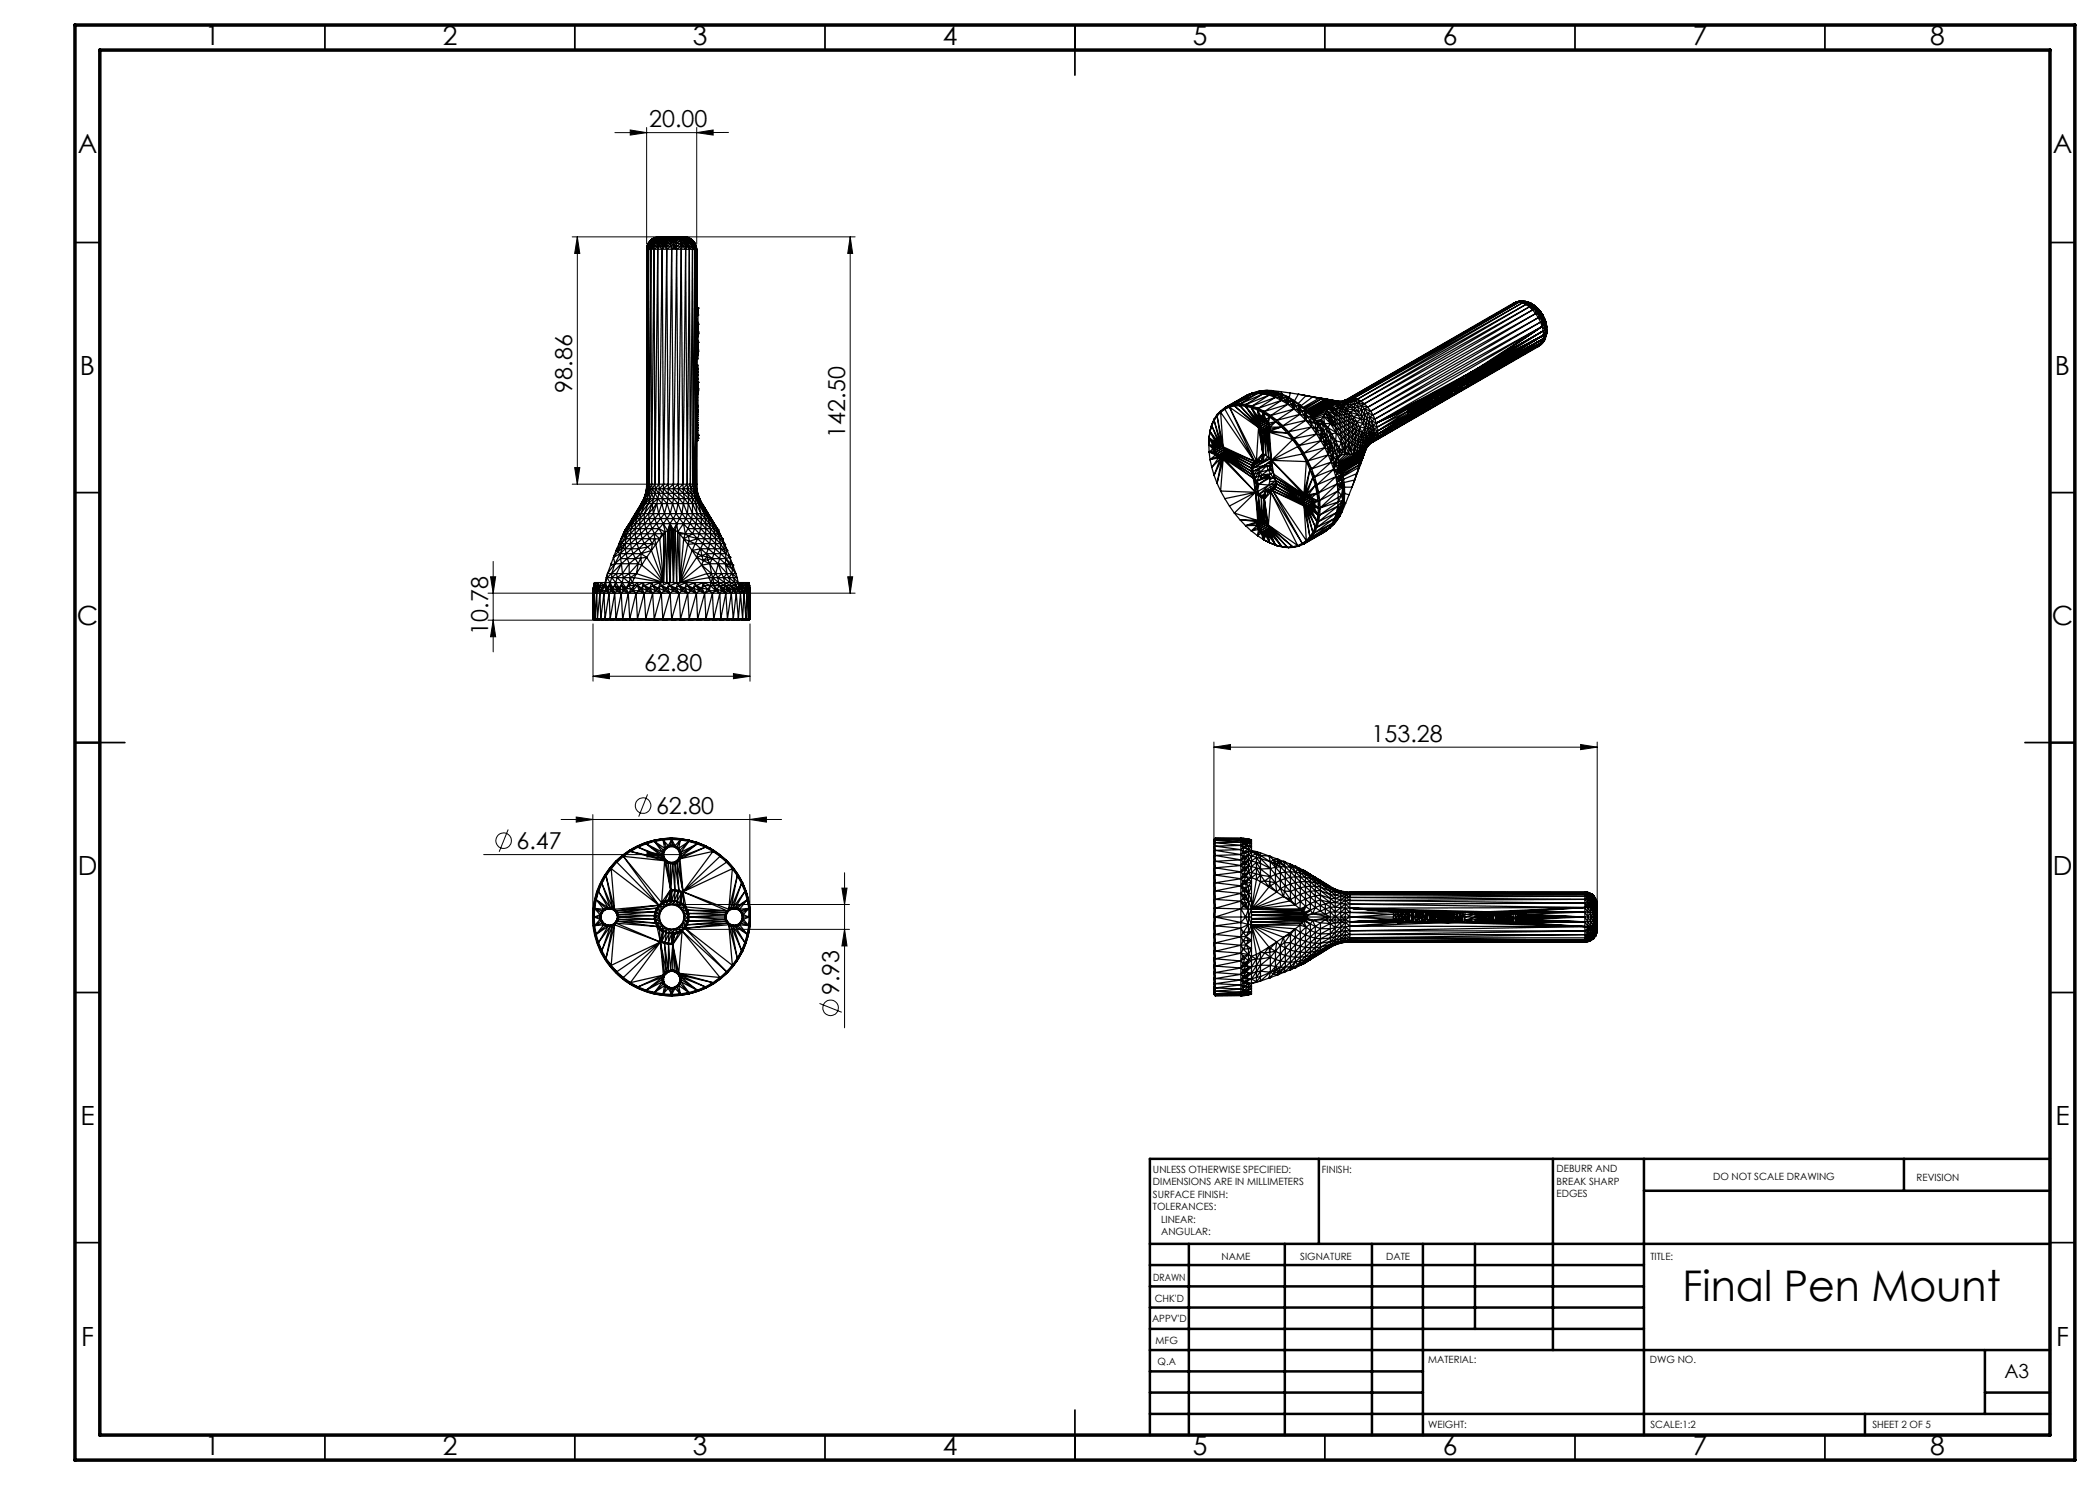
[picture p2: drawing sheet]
<svg xmlns="http://www.w3.org/2000/svg" width="420mm" height="297mm" viewBox="0 0 420 297" stroke-linecap="round" stroke-linejoin="round" font-family="sans-serif">
<defs><g id="words">
<text font-size="8.5" x="336.5" y="260.3">Final Pen Mount</text>
<g font-size="5.3">
<text x="41" y="8.9">1</text>
<text x="88.5" y="8.9">2</text>
<text x="138.5" y="8.9">3</text>
<text x="188.5" y="8.9">4</text>
<text x="238.5" y="8.9">5</text>
<text x="288.5" y="8.9">6</text>
<text x="338.5" y="8.9">7</text>
<text x="386" y="8.9">8</text>
<text x="15.6" y="30.7">A</text>
<text x="410.6" y="30.7">A</text>
<text x="16" y="74.9">B</text>
<text x="411" y="74.9">B</text>
<text x="15.4" y="124.9">C</text>
<text x="410.4" y="124.9">C</text>
<text x="15.5" y="174.9">D</text>
<text x="410.5" y="174.9">D</text>
<text x="16.1" y="224.9">E</text>
<text x="411.1" y="224.9">E</text>
<text x="16.2" y="269.2">F</text>
<text x="411.2" y="269.2">F</text>
<text x="41" y="290.9">1</text>
<text x="88.5" y="290.9">2</text>
<text x="138.5" y="290.9">3</text>
<text x="188.5" y="290.9">4</text>
<text x="238.5" y="290.9">5</text>
<text x="288.5" y="290.9">6</text>
<text x="338.5" y="290.9">7</text>
<text x="386" y="290.9">8</text>
</g>
<g font-size="4.7">
<text x="129.9" y="25.5">20.00</text>
<text x="114.5" y="78.5" transform="rotate(-90 114.5 78.5)">98.86</text>
<text x="169" y="87.5" transform="rotate(-90 169 87.5)">142.50</text>
<text x="97.6" y="126.9" transform="rotate(-90 97.6 126.9)">10.78</text>
<text x="128.8" y="134.2">62.80</text>
<text x="274.3" y="148.4">153.28</text>
<text x="131.2" y="162.8">62.80</text>
<text x="103.3" y="169.8">6.47</text>
<text x="167.8" y="199" transform="rotate(-90 167.8 199)">9.93</text>
</g>
<text font-size="3.9" x="400.9" y="275.5">A3</text>
<g font-size="2">
<text x="230.6" y="234.6">UNLESS OTHERWISE SPECIFIED:</text>
<text x="230.6" y="237.1">DIMENSIONS ARE IN MILLIMETERS</text>
<text x="230.6" y="239.6">SURFACE FINISH:</text>
<text x="264.4" y="234.6">FINISH:</text>
<text x="311.3" y="234.5">DEBURR AND</text>
<text x="311.3" y="237">BREAK SHARP</text>
<text x="311.3" y="239.5">EDGES</text>
<text x="342.6" y="236">DO NOT SCALE DRAWING</text>
<text x="383.3" y="236.2">REVISION</text>
<text x="230.6" y="242.1">TOLERANCES:</text>
<text x="232.2" y="244.6">LINEAR:</text>
<text x="232.2" y="247.1">ANGULAR:</text>
<text x="244.3" y="252">NAME</text>
<text x="260" y="251.9">SIGNATURE</text>
<text x="277.2" y="251.9">DATE</text>
<text x="330.1" y="251.9">TITLE:</text>
<text x="230.6" y="256.1">DRAWN</text>
<text x="230.9" y="260.3">CHK'D</text>
<text x="230.4" y="264.4">APPV'D</text>
<text x="231.1" y="268.8">MFG</text>
<text x="231.5" y="273">Q.A</text>
<text x="285.6" y="272.5">MATERIAL:</text>
<text x="330" y="272.5">DWG NO.</text>
<text x="285.6" y="285.5">WEIGHT:</text>
<text x="330.1" y="285.6">SCALE:1:2</text>
<text x="374.5" y="285.6">SHEET 2 OF 5</text>
</g>
</g></defs>
<g fill="none" stroke="#000" stroke-width=".25">
<path d="M129.3 49.8h10M129.3 49.8v48M129.4 49.2h.7M129.4 49.2l-.1 .6M129.4 49.2l.1 47.6M129.4 49.8l-.1 47M129.5 49.2l-.1 .6M129.6 48.7h.1M129.6 48.7h.7M129.6 49.2l-.2 .6M129.6 49.2l.1 .6M129.6 48.7l-.2 .5"/>
<path d="M129.7 49.8l.1 47M129.7 49.8l-.2 47M129.7 48.7l-.2 .5M129.7 48.7l-.3 .5M129.8 49.2l-.1 .6M129.9 48.7l-.3 .5M129.9 48.7l-.4 .5M130 48.2h.1M130 48.2h.6M130 48.7l-.2 .5M130 48.7l-.4 .5M130 48.2l-.4 .5"/>
<path d="M130.1 48.2l-.4 .5M130.1 48.2l-.5 .5M130.1 49.2l.4 .3M130.1 49.2l.1 .6M130.1 49.2l-.4 .6M130.2 49.8l.1 47M130.2 49.8l-.4 47M130.2 48.2l-.3 .5M130.2 48.2l-.5 .5M130.3 48.7l.2 .2M130.3 48.7l-.2 .5M130.3 48.7l-.5 .5"/>
<path d="M130.3 48.2l-.3 .5M130.3 48.2l-.4 .5M130.5 47.8h.1M130.5 47.8h7.7M130.5 49.5l.3 .3M130.5 49.5l-.3 .3M130.5 47.8l-.5 .4M130.5 48.9l.3 .3M130.5 48.9l.1 .5M130.5 48.9v.6M130.5 48.9l-.4 .3M130.5 47.8l-.4 .4"/>
<path d="M130.6 49.4l.2 .4M130.6 49.4l-.1 .1M130.6 48.2l.2 .2M130.6 48.2l-.3 .5M130.6 48.2l-.6 .5M130.6 47.8l-.4 .4M130.6 47.8l-.5 .4M130.7 47.8l-.4 .4M130.7 47.8l-.5 .4M130.8 48.4l.2 .3M130.8 48.4l-.3 .5M130.8 48.4l-.5 .3"/>
<path d="M130.8 49.8l.2 47M130.8 49.8l-.5 47M130.8 49.2h3.4M130.8 48.1h.4M130.8 49.2v.6M130.8 49.2l-.2 .2M130.8 48.1v.3M130.8 48.1l-.2 .1M131 47.5h.1M131 47.5h6.7M131 48.7h3.2M131 48.7l-.2 .5"/>
<path d="M131 48.7l-.5 .2M131 47.8l-.2 .3M131 47.8l.2 .3M131 47.8l-.4 .4M131 47.8l-.7 .4M131.1 47.5l-.6 .3M131.2 48.1l.1 .1M131.2 48.1l-.4 .3M131.2 47.5l-.6 .3M131.2 47.5l-.7 .3M131.2 47.5l-.5 .3M131.3 48.2h2.9"/>
<path d="M131.3 48.2l-.3 .5M131.3 48.2l-.5 .2M131.5 47.5l-.5 .3M131.5 47.5l-.8 .3M131.6 49.8l.2 47M131.6 49.8l-.6 47M131.6 49.2v.6M131.6 49.2l-.8 .6M131.6 47.4h5.5l.6 .1M131.6 47.8l-.3 .4M131.6 47.8l-.4 .3M131.6 47.4l-.5 .1"/>
<path d="M131.6 47.4l-.6 .1M131.7 48.7l-.9 .5M131.7 48.7l-.1 .5M131.7 47.4l-.5 .1M131.7 47.4l-.6 .1M131.9 49.2l-.3 .6M131.9 49.2l.5 .6M131.9 48.2l-.2 .5M131.9 48.2l-.9 .5M132 48.7l-.1 .5M132 48.7l-.4 .5M132 47.5l.4-.1 .1 .1"/>
<path d="M132 47.5l-.4 .3M132 47.5l-1 .3M132 47.4v.1M132 47.4l-.5 .1M132 47.4l-.8 .1M132.2 48.2l-.2 .5M132.2 48.2l-.5 .5M132.2 47.8l-.9 .4M132.2 47.8l-.3 .4M132.4 47.8l-.2 .4M132.4 47.8l-.5 .4M132.4 49.8l.3 47"/>
<path d="M132.4 49.8l-.6 47M132.5 49.2l-.1 .6M132.5 47.5l-.9 .3M132.5 47.5l-.3 .3M132.5 48.7l-.6 .5M132.5 48.7v.5M132.6 47.5l-.2 .3M132.6 47.5l-.4 .3M132.7 48.2l-.2 .5M132.7 48.2l-.7 .5M132.9 47.8l-.7 .4M132.9 47.8l-.2 .4"/>
<path d="M133 49.2l-.6 .6M133 49.2l.3 .6M133 47.4l.1 .1M133 47.4l-.4 .1M133 47.4l-.5 .1M133 48.7l-.5 .5M133 48.7v.5M133.1 47.5l-.2 .3M133.1 47.5l-.7 .3M133.1 48.2l-.6 .5M133.1 48.2l-.1 .5M133.2 47.8l-.5 .4"/>
<path d="M133.2 47.8l-.1 .4M133.3 49.8l.4 47M133.3 49.8l-.6 47M133.4 49.2l-.1 .6M133.4 48.7l-.4 .5M133.4 48.7v.5M133.4 47.5l-.2 .3M133.4 47.5l-.5 .3M133.5 48.2l-.5 .5M133.5 48.2l-.1 .5M133.6 47.4l.1 .1M133.6 47.4l-.2 .1"/>
<path d="M133.6 47.4l-.5 .1M133.6 47.8l-.5 .4M133.6 47.8l-.1 .4M133.7 47.5l-.1 .3M133.7 47.5l-.5 .3M134.2 48.7v.5M134.2 49.2l-.9 .6M134.2 49.2l.1 .6M134.2 49.2l.6 .3M134.2 48.7l.5 .2M134.2 48.7l-.8 .5M134.2 48.2v.5"/>
<path d="M134.2 48.2l.5 .2M134.2 48.2l-.8 .5M134.2 47.8l.5 .6M134.2 47.8l1 .4M134.2 47.8l-.7 .4M134.2 47.8v.4M134.2 47.5l-.6 .3M134.2 47.5v.3M134.2 47.4l-.5 .1M134.2 47.4v.1M134.2 47.4l.8 .1M134.3 49.8l-.6 47"/>
<path d="M134.3 49.8l.4 47M134.7 48.4l-.5 .3M134.7 48.4v.5M134.7 48.4l.6 .3M134.7 48.9l-.5 .3M134.7 48.9l.1 .6M134.7 48.9l.3 .5M134.7 48.9l.6 .3M134.8 49.5l-.5 .3M134.8 49.5l.5 .3M134.9 48.1l-.7 .1M134.9 48.1l-.2 .3"/>
<path d="M135 49.4l-.2 .1M135 49.4l.3 .4M135 47.5l-.8 .3M135 47.5l.1 .3M135 47.5l-.1-.1 .7 .1M135.1 47.8l.1 .4M135.1 47.8l-.2 .3M135.2 48.2h2.7M135.2 48.2l.1 .5M135.2 48.2l-.5 .2M135.3 48.7h2.9M135.3 48.7v.5"/>
<path d="M135.3 48.7l-.6 .2M135.3 49.2h3.1M135.3 49.2l-.3 .2M135.3 49.2v.6M135.3 49.8l-.6 47M135.3 49.8l.4 47M135.5 47.4l.1 .1M135.5 47.4l.3 .1M135.5 47.4l.7 .1M135.6 47.5l-.5 .3M135.6 47.5l.2 .3M135.8 47.8l-.6 .4"/>
<path d="M135.8 47.8l.2 .4M135.8 47.5v.3M135.8 47.5l.3 .3M136 48.2l-.7 .5M136 48.2l.1 .5M136.1 47.8l-.1 .4M136.1 47.8l.1 .4M136.1 47.4l.1 .1M136.1 47.4l.4 .1M136.1 47.4l.6 .1M136.1 48.7l-.8 .5M136.1 48.7l.1 .5"/>
<path d="M136.2 49.2l-.9 .6M136.2 49.2v.6M136.2 47.5l-.1 .3M136.2 47.5l.3 .3M136.2 49.8l-.5 47M136.2 49.8l.4 47M136.2 48.2l-.1 .5M136.2 48.2l.2 .5M136.4 48.7l-.2 .5M136.4 48.7l.1 .5M136.5 47.8l-.3 .4M136.5 47.8l.3 .4"/>
<path d="M136.5 47.5v.3M136.5 47.5l.3 .3M136.5 49.2l-.3 .6M136.5 49.2l.6 .6M136.6 47.4l.1 .1M136.6 47.4l.5 .1M136.6 47.4l.8 .1M136.7 47.5l.1 .3M136.7 47.5l.4 .3M136.8 48.2l-.4 .5M136.8 48.2l.1 .5M136.8 47.8v.4"/>
<path d="M136.8 47.8l.4 .4M136.9 48.7l-.4 .5M136.9 48.7l.2 .5M137.1 47.5v.3M137.1 47.5l.4 .3M137.1 49.2v.6M137.1 47.8l.1 .4M137.1 47.8l.3 .4M137.1 49.8l-.5 47M137.1 49.8l.3 47M137.2 48.2l-.3 .5M137.2 48.2l.2 .5"/>
<path d="M137.4 48.7l-.3 .5M137.4 48.7l.1 .5M137.4 48.2v.5M137.4 48.2l.3 .5M137.4 47.5l.1 .3M137.4 47.5l.5 .3M137.4 47.5l-.5-.1 .7 .1M137.5 49.2l-.4 .6M137.5 49.2l.4 .6M137.5 47.8l-.1 .4M137.5 47.8l.4 .4M137.5 47.8l.4 .3"/>
<path d="M137.5 47.8l.9 .4M137.6 47.5l.3 .3M137.6 47.5l.5 .3M137.6 47.5l-.5-.1 .6 .1M137.6 47.5l.6 .3M137.7 48.7l-.2 .5M137.7 48.7l.1 .5M137.7 47.5l.5 .3M137.8 49.2l.1 .6M137.9 49.8l-.5 47M137.9 49.8l.2 47M137.9 48.2l-.2 .5"/>
<path d="M137.9 48.2l.3 .5M137.9 48.2l.4 .3M137.9 48.1h.2M137.9 48.1v.1M137.9 48.1l.4 .4M137.9 48.1l.4 .3M137.9 47.8l.2 .3M137.9 47.8l.5 .4M138.1 48.1l.2 .3M138.1 48.1l.4 .4M138.1 47.8l.3 .4M138.1 47.8l.5 .4"/>
<path d="M138.1 47.8l.6 .4M138.2 48.7l-.4 .5M138.2 48.7l.2 .5M138.2 48.7l.4 .2M138.2 47.8l.5 .4M138.3 48.5l.3 .4M138.3 48.4l-.1 .3M138.3 48.4l.3 .5M138.3 48.4l.4 .3M138.4 48.2h.3M138.4 49.2l-.5 .6M138.4 49.2l.1 .6"/>
<path d="M138.4 49.2l.3 .3M138.4 48.2l.1 .3M138.4 48.2l.3 .5M138.5 49.8l-.4 47M138.5 49.8l.1 47M138.5 48.5l.1 .4M138.6 48.9l-.2 .3M138.6 48.9l.1 .6M138.6 48.9l.2 .5M138.6 48.9l.3 .3M138.6 48.2l.1 .5M138.6 48.2l.4 .5"/>
<path d="M138.7 48.7h.3M138.7 48.7l-.1 .2M138.7 48.7l.2 .5M138.7 48.2l.3 .5M138.7 49.5l-.2 .3M138.7 49.5l.3 .3M138.8 49.4l-.1 .1M138.8 49.4l.2 .4M138.9 49.2h.4M138.9 49.2l-.1 .2M138.9 49.2l.1 .6M139 49.8l-.4 47"/>
<path d="M139 49.8v47M139 49.8l.2 12.5h.4M139 49.8l.2 19.4M139 49.8l.2 15.8M139 48.7l-.1 .5M139 48.7l.2 .5M139 48.7l.3 .5M139.2 49.2l-.2 .6M139.2 49.2v.6M139.2 49.8v47M139.2 49.8l.1 11.9v-11.9M139.3 49.2l-.1 .6"/>
<path d="M139.3 49.2v.6M139.2 69.2l-.2 27.6M139.2 78.8l-.2 18M139.2 63.1h.4v1.6M139.2 80h.4v1.3M139.2 65.6l.4 .2M139.2 69.5h.4M139.2 69.2l.4 .3M139.2 65.3h.4M139.2 68.9h.4M139.2 78.6l.4 .1-.4 .1M139.2 66.9l.4 .1h-.4h.4l-.4 .1 .4 .1h-.4l.4 .1h-.4l.4 .9"/>
<path d="M139.2 68.2h.4M139.2 68.2l.1 .3M139.2 75.7l.1 .8v-.6M139.2 68.2l.1 .4M139.2 73.8l.4 .5M139.2 74.3h.4M139.2 80l.4 1.3M139.2 62.8l.1 .1M139.2 63.1l.4 1.6M139.2 64.7h.4M139.2 64.7l.1 .2M139.2 64.7l.1 .3"/>
<path d="M139.2 75.1h.4M139.2 75.1l.4 .6M139.2 75.7h.4M139.2 75.7l.1 .2M139.2 78.6h.4M139.2 70.7l.4 .1M139.2 68.7l.4 .2M139.2 62.8h.4l-.3 .1M139.2 77.6h.4l-.3 .1M139.2 78.3h.4M139.2 70.5h.4M139.2 77.6l.1 .1"/>
<path d="M139.3 77.8h.1M139.3 62.9v.2v-.1M139.3 66.2v.6M139.3 69.8v.6M139.3 77.7v.6M139.3 68.6l-.1 .1M139.3 62.9l-.1 .2M139.3 65l.3 .1M139.3 68.6l.3 .1h-.4M139.3 66.8l.3 .1h-.4M139.3 62.9h.3h-.3M139.3 77.7h.3l-.3 .1"/>
<path d="M139.3 77.7l-.1 .6M139.3 66.2h.3l-.3 .2M139.3 69.8h.3l-.3 .2M139.3 78.3h-.1M139.3 78.3h.3M139.3 78.2l.3 .1h-.3M139.3 64.9l.3 .1h-.3M139.3 68.5l.3 .1h-.3M139.3 69.8l-.1 .7M139.3 70.4l-.1 .1M139.3 70.4l.3 .1M139.3 66.2l-.1 .7"/>
<path d="M139.3 66.8l-.1 .1M139.3 62.9h.3l-.3 .1M139.3 64.9h.3h-.3M139.3 66.8h.3M139.3 70.4h.3h-.3M139.3 77.8h.3M139.3 66.4h.3h-.3M139.3 70h.3h-.3M139.3 70.4h.3M139.3 77.8v.4M139.3 70v.4M139.3 66.4h.1"/>
<path d="M139.3 70h.1M139.3 63h.1M139.3 68.5h.1M139.3 78.2h.1M139.3 70.4h.1M139.3 64.8h.1M139.3 75.9v.1M139.3 79.6l-.1 .4M139.3 71.8l-.1 2M139.3 64.7v.3M139.3 68.2v.4M139.3 71.8v2"/>
<path d="M139.3 79.6v.4M139.3 74.3l-.1 .8M139.3 64.9h.1M139.3 68.4v-.2v.2M139.3 70.4v-.3v.3M139.3 71.8v2v-2M139.3 78.2v-.4v.4M139.3 79.6v.4v-.4M139.3 74.9l-.1 .2M139.3 74.9l.3 .2M139.3 78.2h.3h-.3M139.3 68.4l.3 .1h-.3"/>
<path d="M139.3 64.8h.3M139.3 66.4h.3M139.3 68.4h.3M139.3 70h.3M139.3 66.4v.4M139.3 63h.3M139.3 78.2h.3M139.3 66.7v.1M139.3 66.7l.3 .1M139.3 66.7h.3M139.3 75.9v.6M139.3 73h.3v1.3"/>
<path d="M139.3 73.1l.3 .7h-.4M139.3 63v.1M139.3 64.7v.1M139.3 74.8v-.5l-.1 .8M139.3 76v.5M139.3 74.8l-.1 .3M139.3 74.8l.3 .3M139.3 74.8v.1M139.3 76l.3 .3M139.3 78.1h.3M139.3 76.4h.3M139.3 70.3h.3"/>
<path d="M139.3 76.3h.3M139.3 74.5h.3M139.3 76.2l.3 .1M139.6 77.8h.1M139.6 66.8h.1M139.6 66.4h.1M139.6 68.5h.1M139.6 63h.1M139.6 70h.1M139.6 64.8h.1M139.6 76.5h.1M139.6 61.6h.1"/>
<path d="M139.6 76.4h.1M139.6 78.1h.1M139.6 70.3h.1M139.6 66.7h.1M139.6 77.1h-.4l-.2 19.7M139.6 65.3l-.4 .1h.4l-.4 .1 .4 .1h-.4M139.6 61.6v1.4M139.6 64.8v1.6M139.6 66.7v1.5M139.6 68.4v1.7h-.3l.3-.1M139.6 70.3v1.5h-.4l.4-.8h-.4l.4-.1-.4-.2M139.6 74.5v1.8"/>
<path d="M139.6 76.4v1.4M139.6 78.1v1.5h-.4l.4-.8h-.4M139.6 65.8l-.4 .1M139.6 68.9l-.4 .1h.4l-.4 .1 .4 .1h-.4M139.6 65.8l-.4 .1 .4 .1h-.4l.4 .1h-.4l.4 .1M139.6 69.5l-.4 .1h.4h-.4l.4 .1h-.4l.4 .1M139.6 61.7h-.4l.4 .3h-.4l.4 .3M139.6 62.3l-.4 .3 .4 .1-.4 .1M139.6 76.5h-.4l.4 .3h-.4l.4 .3M139.6 77.1l-.4 .4h.4l-.4 .1 .4-.1-.4 .1M139.6 66.7h-.3v-.3v.3M139.6 74.5l-.3 .3"/>
<path d="M139.6 75.7l-.3 .2M139.6 75.7l-.3 .3M139.6 78.3l-.4 .1h.4l-.4 .2M139.6 70.5l-.4 .1h.4l-.4 .1M139.6 65.1l-.4 .1 .4 .1M139.6 66.2h-.3M139.6 69.8h-.3M139.6 66.8h-.3M139.6 70.3l-.2 .1M139.6 74.5l-.3 .1M139.6 78.2h-.2M139.6 61.6l-.2 .1"/>
<path d="M139.6 76.4l-.3 .1M248.5 79.5l-3.5 2M249.1 79.2l-.6 .3M249.4 79.1l-3.4 2M249.4 79.1l-4.4 2.4M249.4 79.1l-.9 .4M249.4 79.1l-.3 .1M249.5 79l-.4 .2M249.5 79l-.1 .1M249.8 78.8l-.4 .3M249.8 78.8l-.3 .2M250.1 78.8l-.7 .3"/>
<path d="M250.1 78.8h.3M250.1 78.8h-.3M250.4 78.8l-3.5 2.1M250.4 78.8l-4.4 2.3M250.4 78.8l-1 .3M250.4 78.6v.2M250.4 78.6l-.3 .2M250.5 78.6h-.1M250.5 78.6l-.4 .2M250.5 78.6l-.7 .2M250.8 78.5l-.4 .3M250.8 78.5l-.4 .1"/>
<path d="M251.3 78.5l-.9 .3M251.3 78.5h.1M251.3 78.5h-.5M251.4 78.5l.1 .2M251.4 78.5l-1 .3M251.5 78.7l-3.5 2.1M251.5 78.7l1.1 .1M251.5 78.7l-4.6 2.2M251.5 78.7l-1.1 .1M251.5 78.3l-.2 .2M251.5 78.3l-1 .3M252.3 78.2h.5"/>
<path d="M252.3 78.5l-.8 .2M252.3 78.5l.3 .3M252.3 78.5h-.9M252.3 78.2l-.9 .3M252.3 78.2l-1 .3M252.3 78.2l-.8 .1M252.4 78.1l-.1 .1M252.4 78.1l-.9 .2M252.6 78.8l-4.6 2M252.6 78.8l-3.4 2.1M252.6 78.8l1.2 .2M252.7 78.4l-.1 .4"/>
<path d="M252.7 78.4l-.4 .1M252.8 78.2l.2 .2M252.8 78.2l-.1 .2M252.8 78.2l-.5 .3M252.8 78.2l-1.4 .3M253 78.4l-.4 .4M253 78.4l.4 .2M253 78.4h-.3M253.2 78.1l-.4 .1M253.2 78.1l.8 .1M253.2 78.1l-.9 .1M253.2 78.1h-.8"/>
<path d="M253.4 78.6l.4 .4M253.4 78.6l-.8 .2M253.4 78.1h-1M253.4 78.1h.9M253.4 78.1h.1M253.8 78.3v.7M253.8 78.3l1.4 .1M253.8 78.3l.3 .3M253.8 78.3l-.4 .3M253.8 78.3l-.8 .1M253.8 79l-3.4 2.2M253.8 79l1.3 .5"/>
<path d="M253.8 79l-4.6 1.9M254 78.2l-.2 .1M254 78.2l1.2 .2M254 78.2l-1 .2M254 78.2h-1.2M254.1 78.6l-.3 .4M254.1 78.6l.5 .4M254.1 78.6h.8M254.1 78.6h-.7M254.3 78.1l2 .2M254.3 78.1l.1 .1M254.6 79h-.8"/>
<path d="M254.6 79l.5 .5M254.9 78.6l1.5 .2M254.9 78.6l.5 .3M254.9 78.6l.1 .3M254.9 78.6l-.3 .4M255 78.9l.1 .6M255 78.9h.4M255 78.9l-.4 .1M255.1 79.5l-3.5 2.2M255.1 79.5l1.2 .6M255.1 79.5l-4.7 1.7M255.1 79.5h1.1"/>
<path d="M255.2 78.4l-.3 .2M255.2 78.4l1.2 .4M255.2 78.4l-1.1 .2M255.4 78.9l-.3 .6M255.4 78.9l.4 .6M255.4 78.9l.8 .1M255.8 79.5l.5 .6M256.2 79l1.4 .4M256.2 79l.4 .5M256.2 79v.5M256.2 79l-.4 .5M256.2 79.5l1.2 .1"/>
<path d="M256.2 79.5l.1 .6M256.3 78.3l1.8 .3M256.3 78.3v.5M256.4 78.8l1.2 .6M256.4 78.8l-.2 .2M256.4 78.8l-1 .1M256.6 79.5l-.3 .6M256.6 79.5l.5 .6M257.4 79.6l.2 1.3M257.4 79.6l1.5 .5M257.4 79.6l.4 .6M257.4 79.6l-.3 .5"/>
<path d="M257.6 79.4l1.3 .7M257.6 79.4l-.2 .2M257.6 79.4l-1 .1M258.1 78.6l1.6 .2M258.1 78.6l-.3 .9M259.7 78.8l1.5 .3M259.7 78.8l1.1 .3M259.7 78.8l-.8 1.3M260.8 79.1h.4M260.8 79.1l1 .1M261.2 79.1l1.3 .3M261.2 79.1l.6 .1"/>
<path d="M261.2 79.1l-1.6 1.6M261.8 79.2l.7 .2M261.8 79.2l.7 .1M262.5 79.4l1.2 .3M262.5 79.4l1.1 .2M262.5 79.3v.1M262.5 79.3l1.1 .3M262.5 79.3l1.3 .3M262.5 79.4l-2.3 1.7M263.6 79.6h.2M263.6 79.6l.1 .1M263.6 79.6l.6 .2"/>
<path d="M263.7 79.7l.5 .1M263.7 79.7l-3.1 1.8M263.8 79.6l.4 .2M263.8 79.6l1.3 .3M263.8 79.6h.4M264.2 79.8l-3.2 2M264.2 79.8l.6 .2M264.2 79.8l-3.4 1.8M264.2 79.8l.9 .1M264.2 79.6l.9 .3M264.2 79.6l1.3 .3M265.1 79.9l-.3 .1"/>
<path d="M265.1 79.9l1 .4M265.1 79.9l1.3 .2M265.1 79.9h.4M265.5 79.9l.9 .2M265.5 79.9l1.2 .2M265.5 79.9h.4M265.9 79.9l1.9 .4M265.9 79.9l.8 .2M269.5 79.9l-.1 .3M269.5 79.9l.6 .1M269.5 79.9l-.7 .2M269.5 79.9l-.5 .1"/>
<path d="M269.6 79.8l-.6 .2M270.1 80l.1 .4M270.1 80l.7 .2M270.1 80l-.7 .2M270.2 79.6h.6M270.2 79.6l-.7 .3M270.2 79.6l-1.2 .4M270.2 79.6l-.6 .2M270.8 79.6l.7 .2M270.8 79.6l-.7 .4M270.8 79.6l-1.3 .3M271.5 79.8l.7 .4"/>
<path d="M271.5 79.8l-.7 .4M271.5 79.8l-1.4 .2M284.7 80l-9.5 4.6M284.7 80l-.3 .1M284.7 80l-.1 .3M284.7 80l.3 .1M284.9 79.8l-.2 .2M284.9 79.8l-9.7 4.8M284.9 79.8l.2 .4M284.9 79.8l.3 .2M284.9 79.8v.2M285.2 80l.6 1"/>
<path d="M285.2 80l-.1 .2M285.2 80v.6M285.2 80l.4 1.4M285.3 79.7l-.4 .1M285.3 79.7l-10.1 4.9M285.3 79.7l-.1 .3M285.3 79.7l.2 .1M285.3 79.7l.6 .1M285.5 79.8l-.3 .2M285.5 79.8l.3 1.2M285.9 79.8l-.3 .1M285.9 79.8l-.1 .5"/>
<path d="M285.9 79.8l-.3 .4M285.9 79.3l-.6 .4M285.9 79.3v.5M285.9 79.3l.2 .1M286.1 79.4l-.3 1.6M286.1 79.4l-.3 .9M286.1 79.4l-.2 .4M286.2 79.1l-.3 .2M286.2 79.1l-11 5.5M286.2 79.1l-.1 .3M286.2 79.1l.3 .1M286.4 79l-11.2 5.6"/>
<path d="M286.4 79l-.2 .1M286.4 79v.2M286.4 79l-.1 .2M286.4 79l.2 .1M286.5 79.2l-.7 1.8M286.5 79.2l-.4 2M286.5 79.2l-.4 .2M286.5 79.4v.9M286.5 79.9l.1 .9M286.5 79.9h-.2M286.6 79.1l-.2 .4M286.6 79.1l-.1 .8"/>
<path d="M286.6 79.1v1.7M286.6 79.1l.4 .8M286.6 79.1l.4 .2M286.6 79.1l.4 .5M287 79.9l-.4 .9M287 79.3v1M287.3 78.5l-.7 .6M287.3 78.5l-.9 .5M287.3 78.5l.2 .1M287.3 79.2l-.3 .2 .1-.2M287.3 79.2l-.3 .4M287.3 79.2l.2 .1"/>
<path d="M287.4 79.8l-.4 .5M287.4 79.8l.1 .1M287.4 79l-.1 .2M287.5 79.6l-.5 .3M287.5 79.3l-.5 .3M287.5 79.3l-.5 .6M287.5 79.3v.3M287.5 79.6h.1M287.5 78.9l-.1 .3M287.5 79.9l-.5 .4M287.5 78.6l-.9 .5M287.5 78.6l-.5 .7"/>
<path d="M287.5 78.6v.3l-.5 .4M287.5 79.9v.4M287.5 78.7h.1M287.6 78.3l-1.2 .7M287.6 78.3l-12.4 6.3M287.6 78.3l-.3 .2M287.6 78.3v.4M287.6 78.3l.2 .2M287.6 79.6l-.6 .4 .4-.2M287.6 78.7l-.1 .1M287.6 78.7l.1 .5M287.6 78.7l-.1 .2"/>
<path d="M287.6 79.6l-.2 .2M287.6 79.6l.2 .5M287.6 79.6v.4M287.6 79.6l-.1 .1M287.7 79.2l.1 .9M287.7 79.2l-.2 .1M287.7 79.2l-.1 .4M287.8 78.5l-.2 .2M287.8 78.5l.3 .7M287.8 78.5l.3 .4 .3-.1M287.8 78.5v1.6M287.8 78.5l.3 .1"/>
<path d="M287.8 78.5l-.1 .7M288.1 78.6v1.3l-.3 .2M288.1 78l-12.9 6.6M288.1 78l-.5 .3M288.1 78l.3 .1M288.1 79.2l-.3 .9M288.1 78l.4 .1M288.1 78.7h.1M288.1 78.8h.3M288.2 79.2l-.1 .1M288.2 78.7l.2 .1M288.2 78.5v.2"/>
<path d="M288.3 78.7h.1M288.3 78.7l.1 .1M288.3 79.2l-.2 .2M288.3 78.6h.1M288.3 79.6l-.2 .1 .2-.1M288.3 78.6l-.1 .1M288.3 78.5l.2 .1M288.3 78.5v.1M288.3 78.6v-.1v.2M288.3 78.6l.2 .1M288.3 78.6l.3 .2M288.3 79.6l.1-.5 .1 .6"/>
<path d="M288.3 79.6l-.2 .1M288.3 79.6l.2 .1M288.3 77.9l-.2 .1M288.3 77.9l.2 .2M288.3 77.9l.2 .1M288.3 77.9l.3 .1M288.3 77.9h.2M288.4 78.5l-.3 .1M288.4 78.8l-.3 .4M288.4 78.8v.3M288.4 78.1l-.8 .2M288.4 78.1l-.6 .4"/>
<path d="M288.4 78.1l-.3 .5M288.4 78.1v.4M288.4 78.1v.3M288.4 78.4v.1M288.4 78.4h.1M288.4 79.1l-.3 .1M288.4 78.4l.1 .1M288.4 79.1h.1M288.4 78.8h.1M288.4 77.9l.2 .1M288.4 78.8h.3M288.4 77.9l.3 .1"/>
<path d="M288.4 78.8l-.2-.1 .2 .1M288.4 79.1l.1 .1M288.5 78.4h.1M288.5 78.7h.1M288.5 78.1l-.1 .3M288.5 78.4v.1M288.5 78.7l-.1 .1M288.5 78.7l-.1 .4M288.5 78.7l.1 .1M288.5 79.1h.1M288.5 78.5h.1M288.5 78.5l.3-.3-.3 .3"/>
<path d="M288.5 78.5v.2M288.5 78.5h-.2M288.5 78.6l.2 .1M288.5 78.7h.2M288.5 79.2h.1M288.5 79.1v.6M288.5 78l-.1 .1M288.5 78l-.1 .4M288.5 78h.2M288.5 79.2l.4 .3M288.6 78l-.1 .4M288.6 78.8l-.2 .3"/>
<path d="M288.6 78.8l-.1 .3M288.7 78l-.2 .4M288.7 78.7l.1 .1M288.7 78.7v.1M288.7 78l.1 .1M288.7 78.8l-.2 .3M288.7 78.7l-.1 .1M288.8 78.1l-.3 .3M288.8 78.1l-.3 .4M288.8 78.6h-.3M288.8 78.6l-.1 .1M288.8 78.3h.1"/>
<path d="M288.8 78.5l.2-.1-.2 .1M288.8 78.8h.1M288.8 78.1v.5M288.8 78.4l-.3 .1M288.8 78.5l-.3 .1M288.8 78.5h.1M288.8 78.8l-.3 .3M288.9 78.8l-.4 .3M288.9 78.9l-.4 .2M288.9 78.8v.7M288.9 78.9l-.4 .3M288.9 79.5l-.4 .2"/>
<path d="M288.9 78.9h.1M288.9 79.2h.1M288.9 78.1h.2M288.9 78l-.4 .4M288.9 77.9v.2M288.9 77.9h.2M288.9 77.9l.2 .1M288.9 78l.2 .1M288.9 78h.2M288.9 78.1l-.1 .1M288.9 78.1l.2 .1M288.9 78.1v.2"/>
<path d="M288.9 79.2l.2 .1M288.9 77.9l-.2 .1M288.9 78h-.2M288.9 78.1h-.1M288.9 79.2v.1M288.9 78.3l.2 .2M288.9 78.3l-.4 .3M288.9 77.8v.1M288.9 77.7v.1M288.9 78.3h.1M288.9 77.7l.3 .1M288.9 77.8h.3"/>
<path d="M288.9 77.8l.2 .1M288.9 78.3l.1 .1M288.9 78.9v.3M288.9 78.9l.2 .4M288.9 78.9l.2 .1M288.9 78.9h.4M288.9 77.7l-.4 .2M288.9 77.8l-.4 .1M288.9 77.8l-.3 .2 .3-.1M288.9 78.3h-.1M289 77.6l-.5 .3M289 77.6l.2 .2"/>
<path d="M289 77.6l.2 .1M289 78.4h.1M289 78.4l-.2 .1M289 77.6l-.1 .1M289 77.6h.3M289 78.4l.1 .1M289 77.5l-.6 .4M289 77.5l.3 .1M289 78.4l-.2 .2M289 78.5l-.2 .1M289.1 78.5l-.3 .1M289.1 78.5l-.4 .2"/>
<path d="M289.1 78.5h.1M289.1 77.5l-.8 .4M289.1 77.5l-.7 .4M289.1 77.5l-.1 .1M289.1 77.5l.2 .1M289.1 78v.5M289.1 78.2l-.2 .1M289.1 79v.3M289.1 78.8l-.2 .1M289.1 78.8l.2 .1M289.1 78.8l.4 .1M289.1 77.9h.4"/>
<path d="M289.2 78.5h.1M289.2 77.8l.2 .1M289.2 77.8h.1M289.2 77.8l.3 .1M289.2 77.7l.3 .2M289.2 78.5l-.4 .3M289.3 77.6l-.2 .4M289.3 77.6l.2 .3M289.3 79.3h-.2M289.3 78.5l-.5 .3M289.3 78.9l-.2 .4M289.3 78.9v.4"/>
<path d="M289.3 77.6l.2 .2M289.3 77.3l-14.1 7.3M289.3 77.3l-1.2 .7M289.3 77.6h.1M289.3 77.3l-1 .6M289.3 77.3l-.2 .2M289.3 77.3l.3 .1M289.4 78.1h.1M289.4 78.7l-.3 .1M289.4 78.7h.1M289.4 77.9l-.3 .1M289.4 77.9l-.3 .2"/>
<path d="M289.4 77.9v.2M289.4 78l-.3 .2M289.4 78.1l-.3 .1M289.4 78.1l-.3 .3-.2-.1M289.4 78.1l-.3 .4M289.4 78.7l.2 .1M289.4 78.7h-.1l.2 .2M289.4 78.7l.1 .2M289.5 77.9h.1M289.5 78.1h.1M289.5 78.1l-.4 .4M289.5 78.1l-.3 .4-.5 .3"/>
<path d="M289.5 78.1l-.2 .4M289.5 78.7l.2 .1M289.5 78.7l-.4 .1M289.5 78.7l.1 .1M289.5 78.1v.4M289.5 78.6h.1M289.5 78.6l.2 .1M289.5 78l-.4 .2M289.5 78.5h-.2M289.5 78.5l-.7 .3M289.5 78v.1M289.5 78l.2 .1"/>
<path d="M289.5 78.6l-.4 .2M289.5 78.6v.1M289.5 78.6l.2 .2M289.5 78.5v.1M289.5 78.9v.3M289.5 78.6l-.6 .3M289.5 77.8v.1M289.5 78.5l-.6 .4M289.5 78.9l-.4 .1M289.5 78.9l-.2 .4M289.5 79.2l-.2 .1M289.5 78.5l.2 .1"/>
<path d="M289.6 77.2v.2M289.6 77.2l.2 .1M289.6 77.2l-.3 .1M289.6 78.5h-.1M289.6 78.5l.1 .1M289.6 77.4l-.5 .1M289.6 77.4l-.3 .2M289.6 77.4l-.1 .4M289.6 77.7l-.1 .1M289.6 77.4v.3M289.6 78.8l-.1 .4M289.6 78.8l.2 .2"/>
<path d="M289.6 78.8l-.1 .1M289.7 78.1v.3M289.7 78.4h.1M289.7 78.1h-.2M289.7 78.1l-.2 .4M289.7 78.1l-.1 .4M289.7 78.4l-.1 .1M289.7 78.4v.1M289.7 78.8l.1 .2M289.7 77.7l-.3 .2M289.7 78.5h.1M289.7 78.7h.1"/>
<path d="M289.7 77.9l-.2 .1M289.7 77.9v.2M289.7 77.9l.2 .1M289.7 77.9l.3 .2M289.7 78.7l.1 .3M289.7 78.7h.3M289.7 78.7l.2 .2M289.7 78.7l.3 .1M289.7 78.5v.2M289.7 78.7l-.1 .1M289.8 78h.1M289.8 77.7l-.4 .3"/>
<path d="M289.8 77.3l-.2 .1M289.8 77.6l-.2 .1M289.8 77.3l-.2 .4M289.8 77.1v.5M289.8 77.1l-.2 .1M289.8 77.1l.3 .1M289.8 78l.2 .1M289.8 79l-.3 .2M289.9 78.9l-.1 .1M289.9 78l.1 .1M289.9 77.6l-.4 .4M289.9 78l-.2 .1"/>
<path d="M289.9 78l-.2 .4M289.9 78l-.2 .5M289.9 78.9h.1M289.9 78l.2 .1M290 78.1l-.3 .4M290 78.8l-.1 .1M290 78.7h.1M290 78.7v.1M290 78.7l.2 .1M290 77.6l-.3 .3M290.1 78.5l-.4 .2M290.1 77.2l-.3 .1"/>
<path d="M290.1 77.2l-.3 .4M290.1 77.5l-.3 .1M290.1 77.2v.3M290.1 78.1v.1M290.1 78.5v.1M290.1 78.1l-.4 .4M290.1 78.2l-.4 .3M290.1 78.2v.2M290.1 78.6l-.4 .1M290.1 78.6l-.1 .1M290.1 78.2l.1 .6M290.1 78.4l-.4 .1"/>
<path d="M290.1 78.4l-.4 .2M290.1 78.4v.1M290.2 77.7l-.3 .3M290.2 77.7v1.1M290.2 77.7l-.5 .2M290.2 77.7l-.4 .3M290.2 77.7l-.1 .5M290.2 77.7l-.2 .4M290.3 77.2l-.2 .1M290.3 77.2l-.2 .2M290.3 77.2l-.1 .5M290.3 77.2l-.2 .3"/>
<path d="M290.3 76.7l-1 .6M290.3 76.7l-15.1 7.9M290.3 76.7l-.7 .5M290.3 76.7l-.5 .4M290.3 76.7v.5M290.3 76.7l.3 .2M290.3 76.7l-.3 .5M290.6 76.9l-.3 .3M290.6 76.9l-.4 .8M290.6 76.9l-.4 1.9M290.6 76.9l.2 .2M290.8 77.1l-.6 1.7"/>
<path d="M290.8 77.1l-.3 1.5-.3 .2M290.8 76.4l-.5 .3M290.8 76.4l-.2 .5M290.8 76.4l.2 .2M290.8 77.1l.7 .9M290.8 77.1l.3 1.1M290.8 76.4l.6 .2M290.8 77.7l-.1 .2M290.8 77.7l-.1-.3 .4 .8M290.8 77.7l.3 .5M290.8 77.7l.1 .4M290.8 77.7l-.2 .3"/>
<path d="M290.9 78.1l-.4 .2 .4-.2M290.9 78.1l.2 .1M291 76.6l-.4 .3M291 76.6l-.2 .5M291 76.6l.5 1.4M291.1 76.7l.3 .3M291.3 77.3l.1 .1M291.3 76.1l.1 .5M291.3 76.1l-.5 .3M291.3 76.1l.3 .2M291.4 77.9h.1M291.4 76.6v.4"/>
<path d="M291.4 77.4l-.1 .1M291.4 77.4l.2 .6M291.4 77.9l.2 .1M291.4 77.4v.3M291.4 77.4l-.1 .2M291.4 77l-.2 .1M291.4 77l.2 1M291.4 77v.4M291.5 78l-.4 .2M291.6 76.3v1.7M291.6 76.3l.3 1.1M291.6 76.3l-.2 .3"/>
<path d="M291.6 76.3l-.2 .7M291.7 75.9l-.1 .4M291.7 75.9l.2 .2M291.7 75.9l-.4 .2M291.9 77.4h.6M291.9 77.4l-.3 .6M291.9 76.1l-.3 .2M291.9 76.1v1.3M292.3 77l-.4 .2M292.3 77l-.4 .4M292.3 77l.2 .1M292.5 77.1v.3"/>
<path d="M292.5 77.4l-.9 .6M292.5 77.1l-.6 .3M293.1 76.8l-.8 .2M293.1 76.8l.3 .1M293.1 76.8l-.6 .3M293.1 75.1l.1 .5M293.1 75.1l.3 .1M293.2 75.6l-1.5 .3M293.2 75.6l-1.3 .7M293.2 75.6v.4M293.2 76.4l-.9 .6M293.2 76.4l-.1 .4"/>
<path d="M293.2 76.4l.2 .5M293.2 75.6l-1.3 1.1M293.2 76l-1.3 .7M293.2 76l-.9 1M293.2 76l.2 .9M293.2 76v.4M293.2 76.9l-.7 .4M293.2 76l-1.3 1.1M293.4 75.2l.3 .5 .2-.1M293.4 75.2l-.2 .8M293.4 75.2l-.2 .4M293.4 75.2l.3 .2"/>
<path d="M293.4 75.2v1.7M293.4 75.2l.3 .9M293.7 76.1l-.3 .8M293.7 74.8l-.6 .3M293.7 74.8l.2 .1M293.7 74.8l.3 .1M293.7 75.6h.2M293.7 75.5h.1M293.7 75.3v1.5l-.3 .1M293.7 75.5l.2 .1M293.7 76v.1M293.8 75.5l.1 .1"/>
<path d="M293.8 75.5l.2 .1M293.8 76l-.1 .2M293.8 75.3v.2M293.8 75.5h.1M293.8 75.5v-.2v.2M293.8 75.5l-.1 .1M293.8 75.3h.1M293.8 76.4l-.1 .1 .1-.1M293.8 76.4h-.1M293.8 75.3l.2 .2M293.8 75.4l.5 .1M293.8 75.4l.4 .2"/>
<path d="M293.8 75.4l.2 .1M293.8 75.5l.4 .1M293.8 76.4l.3 .1M293.9 74.7l-.2 .1M293.9 74.7l.1 .2M293.9 74.7l.2 .2-.1 .3M293.9 74.7l.2 .1M293.9 75.9l-.1 .5M293.9 75.2l-.2 .2M293.9 75.2h.1M293.9 75.6l-.2 .5M293.9 75.6v.3"/>
<path d="M293.9 75.9l.2 .6M293.9 76.4l-.2 .2M293.9 74.9l-.5 .3M293.9 74.9l-.2 .5M293.9 74.9l-.8 .2M293.9 74.9v.3M293.9 74.7l.3 .1M293.9 74.7h.1M293.9 75.9l-.2 .2M293.9 75.2l.1 .1M294 75.2h.1M294 75.6h-.1"/>
<path d="M294 75.6l-.1 .3M294 75.2h-.1M294 75.2v.1M294 75.9h-.1M294 75.6h.1M294 75.6h.2M294 75.9h.1M294 75.9l.1 .1M294 75.2l.4-.1-.4 .2M294 74.9l-.1 .3M294 74.9v.3M294 75.5v.1"/>
<path d="M294 74.7l.2 .1M294 74.7l.3 .1M294 74.7h.1M294 75.3h.1M294 75.5h.1M294 75.3l.4-.1-.4 .3M294 75.3v.2M294 75.3h-.2M294 75.5h.3M294 75.5l.2 .1M294.1 75.9h.1M294.1 75.9v.6"/>
<path d="M294.1 76l.3 .3M294.1 74.8l-.1 .4M294.1 74.8h.2M294.2 75.6l-.2 .3M294.2 74.8l-.2 .4M294.2 75.6h.1M294.2 75.5l.1 .1M294.2 75.5l.2 .1M294.3 75.5l-.1 .1M294.3 74.8l-.3 .4M294.3 74.8v.1M294.3 75.6l-.3 .3"/>
<path d="M294.3 75.6l-.2 .3M294.3 75.6h.1M294.3 74.9l-.3 .3M294.3 74.9l.1 .1M294.3 75.4l-.3 .1M294.3 75.3l-.3 .2M294.3 75.3v.1M294.3 74.9h.1M294.4 75l-.4 .2M294.4 75v.3M294.4 75.6h.1M294.4 75.3l-.4 .2"/>
<path d="M294.4 75.3l-.1 .2M294.4 75.6l-.3 .3M294.4 75.2v.1M294.4 75.7h.1M294.4 75.8l-.3 .2M294.4 74.8l-.4 .4M294.4 74.9l.2 .1M294.4 75.6l.2 .1M294.4 75.7l.2 .1M294.4 75.7v.1M294.4 74.9v.1M294.4 74.8v.1"/>
<path d="M294.4 75.6v.7M294.4 74.8l.2 .1M294.4 74.8l.2 .2M294.4 75.7l-.3 .2M294.4 74.9v.4M294.4 75.8l-.3 .1M294.4 76.3l-.3 .2M294.4 75.6l.2 .2M294.4 75.7l.2 .2M294.4 74.7l-.2 .1M294.4 75.3h-.1M294.4 74.6l-.5 .3"/>
<path d="M294.4 75.8l.2 .1M294.4 75.8l.1 .1M294.4 74.7v.1M294.4 74.6v.1M294.4 75.8h.1M294.4 75.3l-.3 .6M294.4 74.6l.2 .2M294.4 74.6l.3 .1M294.4 74.7l.2 .1M294.4 75.3l-.1 .1M294.4 74.7l.2 .2M294.4 75.3l.2 .4"/>
<path d="M294.4 75.3l-.1 .3M294.4 75.3v.3M294.4 75.8l.3 .2M294.4 75.3h.1M294.4 74.6l-.2 .2M294.4 74.7l-.1 .2M294.5 74.6l-.4 .2M294.5 75.9l.2 .1M294.5 75.9h.1M294.5 74.6h-.1M294.5 74.6l.2 .1M294.5 74.6h.2"/>
<path d="M294.5 74.5l-.5 .2M294.5 74.5v.1M294.5 74.5l.2 .1M294.5 74.5h.3M294.5 74.5l-.4 .3 .4-.2M294.5 75.9h-.1M294.5 75.9l-.1 .1M294.5 74.4v.1M294.5 74.4l-.5 .3M294.5 74.4l.3 .1M294.6 75.9l-.2 .2 .2-.2M294.6 74.4l-.7 .3"/>
<path d="M294.6 74.4h-.1M294.6 74.4l-.6 .3M294.6 74.4l.2 .1M294.6 74.9v.9M294.6 75l.3-.1-.3 .8M294.6 75l-.2 .3M294.6 75.8v.1M294.6 74.3l.1-.1 .3 .1M294.6 74.3l-.7 .4M294.6 74.3v.1M294.6 74.8v.1M294.6 75.9l.1 .1"/>
<path d="M294.6 74.8h.4M294.6 74.3l.4 .4M294.6 74.8h.1M294.6 75.9h.1M294.6 74.8h.3M294.6 74.3l.3 .1M294.7 74.7l.3 .1M294.7 74.2l-.8 .5M294.7 74.6l-.1 .2M294.7 74.6l.3 .2M294.7 74.6l.3 .1M294.7 74.2l.2 .2"/>
<path d="M294.7 74.2l.3 .1M294.7 76h.1M294.7 76l-.3 .2M294.8 76v.1M294.8 74.5l-.1 .1M294.8 74.5l.2 .2M294.8 76l.2-.4-.2 .5M294.8 74.5h.1M294.8 74.5l.2 .1M294.8 76.1h.1M294.9 74.4l-.1 .1M294.9 74.4l.1 .2"/>
<path d="M294.9 74l-1.8 1.1M294.9 74l-19.7 10.6M294.9 74l-4.6 2.7M294.9 74l-1.2 .8M294.9 74.8h-.3M294.9 74.8l-.3 .1M294.9 74.8l-.3 .2M294.9 74.8v.8M294.9 74l.1 .3M294.9 74l.3 .2M294.9 75.5l-.3 .2M294.9 75.5l-.3 .3"/>
<path d="M294.9 75.6l-.3 .2M294.9 75.6l-.3 .3M294.9 75.6h.1M294.9 75.6h.2M294.9 75.4l.1 .1M295 75.5l.2 .1M295 75.6h.1M295 74.8h-.1M295 75.6l-.4 .3M295 75.6l-.3 .4M295 75.5h-.1M295 75.6l-.2 .4"/>
<path d="M295 75.5l.1 .1M295 74.7v.1M295 74.6v.1M295 74.6h.1M295 74.3v.3M295 74.3l.1 .3M295 74h-.1M295 74l.2 .2M295 74l.3 .1M295 74h.1M295 75.6l-.1 .5M295 75.6l-.2 .5"/>
<path d="M295 75.4v.1M295 75.4l.2 .2M295 75.4l.2 .1M295.1 75.6l-.1 .4 .1-.4M295.1 75.4l.2 .1M295.1 74.6l.1 .2M295.1 74.6h-.1M295.1 74l.2 .1M295.1 74l.3 .1M295.1 75.6l.1 .3M295.1 75.3l.2 .2M295.1 75.3l.2 .1"/>
<path d="M295.1 74.5l.1 .3M295.2 75.6h-.1M295.2 75.2l.2 .2M295.2 74.2l-.3 .2M295.2 74.2l-.1 .4M295.2 74.2v.3M295.2 75.2v.1M295.2 75.6v.3M295.2 73.9h.1M295.2 73.9l-.1 .1M295.2 73.9l.2 .2M295.2 75.9l-.3 .2"/>
<path d="M295.2 75.3l-.2 .1M295.2 75.6l.1 .3M295.2 75.2l.4 .3M295.2 74.8l-.3 .2M295.2 74.5h.1M295.2 74.5v.7M295.2 74.5l.2 .1M295.2 74.5h.2M295.2 74.8l-.2 .7M295.2 75.2h.1M295.2 74.8l.2 .4M295.2 74.8l-.2 .6"/>
<path d="M295.2 75.1l.2 .1M295.2 75.1l-.1 .3M295.2 75.2l.2 .1M295.2 75.1l.2 .2M295.2 75.1l-.1 .2M295.2 75.1v.1M295.2 73.9l.3 .2M295.2 75.5v.1M295.2 75.5l.1 .4M295.3 74.5l-.2 .1M295.3 74.5h.1M295.3 75.9h-.1"/>
<path d="M295.3 75.5h-.1M295.3 74.1l-.1 .1M295.3 75.5v.3l-.1-.3M295.3 74.1l-.1 .4M295.3 74.1v.4M295.3 73.9l.3 .2M295.3 73.9l.1 .1M295.3 75.5l.1 .2-.1-.2M295.3 75.5h.1M295.3 75.4l.3 .1M295.3 75.4l.2 .3-.2-.2M295.3 75.4l.3 .2"/>
<path d="M295.4 74.5l.3-.2-.3 .3M295.4 75.2l.3-.1-.3 .2M295.4 74.5l.3-.3-.3 .3M295.4 74l.2 .1M295.4 74.5v.9M295.4 74.6l.3-.2-.3 .8M295.4 74.6l-.2 .2M295.4 75.4l-.1 .1M295.4 75.3h.3M295.4 75.4l.2 .1M295.4 74.1h-.1M295.4 74.1l-.1 .4"/>
<path d="M295.4 74.1h.2M295.5 74.1l-.2 .4M295.6 74.1l-.3 .4M295.6 74.1l.1 .1M295.6 75.6l-.3 .3M295.6 74.1l-.2 .4M295.6 75.5v.1M295.7 73.6l-.5 .3M295.7 73.6l-.6 .4M295.7 74.2l-.3 .3M295.7 74.2v.1l-.3 .2M295.7 73.6l-.4 .3"/>
<path d="M295.7 73.6l-.3 .4M295.7 73.6l-.2 .4M295.7 73.6v.5M295.7 73.6l.2 .2M295.7 75.3l-.3 .1M295.7 75.3l-.1 .2M295.7 75.3h.1M295.7 75.2l-.3 .1M295.7 75.3h-.3M295.7 75.2v.1M295.7 75.3l.2 .2M295.7 74.5h.1"/>
<path d="M295.7 74.9h.1M295.7 74.1v1.1M295.7 74.1v.1M295.7 74.1h-.1M295.7 74.5l.2 1M295.7 74.9l.2 .6M295.8 75.4l-.2 .1M295.9 73.8v1.7M295.9 73.8l.4 .1M295.9 73.8l-.2 .7M295.9 73.8l.4 .5M295.9 73.8l.4 .8"/>
<path d="M295.9 73.8l-.2 .3M296.3 74.7l.2 .2M296.3 73.3l-1.4 .7M296.3 73.3l-1.3 .7M296.3 73.3l-.6 .3M296.3 75l.2 .1M296.3 73.3l-.4 .5M296.3 73.3l.2 .1M296.3 73.9v1.1M296.3 74.6l-.4 .9M296.3 75l-.4 .5M296.3 74h.1"/>
<path d="M296.3 73.9v.1M296.3 74.7h.1M296.3 74v.3M296.3 74l.2 .2M296.3 74l.2 .1M296.3 74.7l.2 .1M296.3 74.7v-.2v.2M296.4 74h.1M296.4 74v-.2l-.1 .2M296.4 74.5l-.1 .2M296.4 74.6l.2 .2M296.4 73.2l-.1 .1"/>
<path d="M296.4 73.2l.1 .2M296.4 73.2l.3 .2M296.4 74l-.1 .1M296.4 73.9l.1 .2M296.4 73.9l.2 .1M296.4 74.6l-.1 .1M296.4 74.6h.1M296.4 74.6l.1 .2M296.4 73.9h.1M296.4 73.8v.1zM296.4 74.5v.1M296.4 73.9l.4 .2"/>
<path d="M296.4 74.6l.2 .1M296.4 74.5h.1M296.4 74.5l.3 .1M296.5 73.8h.1M296.5 74.2l-.2 .1M296.5 73.8l-.2 .1M296.5 73.2h-.1M296.5 73.2l.2 .2M296.5 73.2l.3 .1M296.5 73.2h.1M296.5 74.2l-.2 .4M296.5 74.2v.2"/>
<path d="M296.5 74.9l-.2 .1M296.5 74.9v.2M296.5 73.4v.4M296.5 74.1v.3M296.5 74.4l-.2 .2M296.5 74.1h.4M296.5 73.4l-.6 .4M296.5 73.4l-.2 .5M296.5 74.4l.2 .1M296.5 74.8v.3M296.5 74.4l.2 .2M296.5 74.1h.1"/>
<path d="M296.5 74.4h.1M296.5 73.7v.1M296.5 73.7l.1 .1M296.5 74.1h.3M296.5 75.1l-.6 .4M296.5 74.4h.2M296.6 73.8h.1M296.6 74h.1M296.6 73.8l.3-.2-.3 .2M296.6 74l.2 .1M296.6 73.8v.2M296.6 73.2l.2 .1"/>
<path d="M296.6 73.8l-.2 .1M296.6 74l-.1 .2M296.6 74h.2M296.6 74.4h.1M296.6 74.8l.1 .2-.2-.2M296.6 74.8l.2 .2M296.6 74.7h.1M296.6 74.7h.3M296.6 74.7l.3 .1M296.6 74.7l.2 .3M296.6 74.7l.2 .2M296.7 74.6h.1"/>
<path d="M296.7 74.6l-.2 .3M296.7 73.4h-.2M296.7 73.4l-.2 .3M296.7 74.4v.2M296.7 74.6l.2 .1M296.8 73.3l-.1 .1M296.8 73.3l-.3 .5M296.8 73.3l-.2 .5M296.8 73.3h.1M296.8 74.1l-.3 .3M296.8 74.1l-.2 .3M296.8 75l-.3 .1"/>
<path d="M296.8 73.3l.1 .1M296.8 74v.1M296.8 74.1h.1M296.8 74.9v.1M296.9 73.4h.1M296.9 74.1l-.2 .3M296.9 73.9l-.3 .1M296.9 73.4v.1M296.9 73.4l-.3 .4M296.9 73.9h.1M296.9 74.1l-.1-.1 .1 .2M296.9 73.5l-.3 .3"/>
<path d="M296.9 73.7l-.3 .1M296.9 73.7l-.3 .3M296.9 74.2l-.2 .2M296.9 74.2h.1M296.9 73.8h.1M296.9 74.7l-.1 .2M297 74.5l-.3 .1M297 73.8l-.4 .2M297 73.4l-.1 .1M297 74.3l-.3 .2M297 73.2l-.2 .2M297 74.4h.1"/>
<path d="M297 73.8l-.1 .1M297 73.2v1.4M297 74.2l.1 .1M297 74.6l.1-.1-.1 .1M297 74.3l.2 .1M297 73.8l-.2 .3M297 73.3l-.1 .1M297 73.2l.2 .1M297 73.3l.2 .1M297 73.2l.2 .2M297 73.3l.1 .2M297 73.4l.1 .1"/>
<path d="M297 74.2l-.3 .2M297 73.4l.1 .2M297 74.2l-.3 .3M297 73.8l.1 .5M297 74.3l-.3 .3M297 74.6h-.3M297 74.6l-.1 .1M297 74.3l.1 .1M297 74.3v.1M297 74.3l.3 .2M297 73.1l-.3 .2M297 73.2h.1"/>
<path d="M297 73.1v.1M297 74.4l.3 .1M297 73.1l.3 .1M297 73.1h.3M297 73.2h.3M297 73.2l-.2 .1 .2-.1M297 73.2l-.3 .1M297 73l-.4 .2M297 73v.1M297 73l.3 .1M297 73l-.3 .3M297.1 74.4l-.1 .1"/>
<path d="M297.1 73h-.1M297.1 73l-.5 .2M297.1 73l.2 .1M297.1 72.9l-.6 .3M297.1 72.9v.1M297.1 72.9l-.5 .3M297.1 72.9l.4 .3M297.1 72.9l.2 .2M297.1 73.5v.9M297.1 73.6l.4-.2-.4 .9M297.1 73.6l-.1 .2M297.1 74.3l.4-.3-.4 .3"/>
<path d="M297.1 74.4h.1M297.2 74.4l.1 .2M297.2 73.3v.1M297.2 73.4l-.1 .1M297.2 72.8l-.8 .4M297.2 73.3h.3M297.2 72.8l.4 .4M297.2 72.8l.3 .1M297.2 74.5l-.3 .2M297.3 72.7l-1 .6M297.3 72.7l-.9 .5M297.3 73.2l.2 .1"/>
<path d="M297.3 72.7l.2 .2M297.3 72.7l.3 .1M297.3 73.1l.2 .2M297.3 73.1l.2 .1M297.3 72.7l-.2 .2M297.3 73.1l-.1 .2M297.3 74.6h.2M297.4 74.6l-.5 .3M297.5 72.6l-5.8 3.3M297.5 72.6l-1.2 .7M297.5 72.9l.1 .2M297.5 72.6l-.2 .1"/>
<path d="M297.5 72.9l.1 .3M297.5 72.6l.1 .2M297.5 72.6l.2 .1M297.5 74h.1M297.5 73.3h-.3M297.5 73.3v.9M297.5 73.3l-.3 .1M297.5 73.4h-.3M297.5 73.4l-.4 .1M297.5 73.4l-.4 .2M297.5 74.2h.1M297.5 74.1l-.4 .2"/>
<path d="M297.5 74.1l-.3 .3M297.5 74.2l-.3 .2M297.5 74.2l-.2 .3M297.5 74.1l.1 .1M297.5 74.1l.2 .1M297.5 74l.2 .2M297.5 74l.2 .1M297.5 73.2h.1M297.5 73.2v.1M297.5 74.2l-.1 .4M297.6 72.8v.4M297.6 74h-.1"/>
<path d="M297.6 72.8l-.3 .3M297.6 72.8v.3M297.6 72.5l.1 .2M297.6 72.5l.3 .1M297.6 72.5l-.1 .1M297.6 74.2l-.2 .4M297.6 74.2l-.1 .4M297.6 74.5l-.1 .1M297.6 74l.1 .1M297.6 74l.2 .1M297.6 74.2h.1M297.6 74.2v.3"/>
<path d="M297.6 73.9l.2 .2M297.6 73.9l.3 .1M297.6 72.5h.1M297.6 72.5l.4 .1M297.6 73.1l.2 .2M297.7 73.9l.2 .1M297.7 74.2l-.1 .3M297.7 74.2v.3M297.7 73.1l.1 .2M297.7 74.5h-.1M297.7 73.8l.2 .1M297.7 72.7l-.1 .1"/>
<path d="M297.7 72.7l-.1 .4M297.7 72.7l.1 .6M297.7 73.8h.1M297.7 74.1v.4M297.7 72.7l.1 .3M297.7 74.1v.1M297.7 74.1l.1 .3M297.7 73.8l.2 .2M297.7 73.8l-.1 .2M297.7 72.5h-.1M297.7 72.5l.3 .1M297.7 72.5h.2"/>
<path d="M297.7 73.7l.3 .1M297.7 73.7l.3 .2M297.7 73.7v.1M297.8 73h.1M297.8 74.1h-.1M297.8 73l-.2 .1M297.8 73.3l-.3 .2M297.8 73v.7M297.8 73l.2 .1M297.8 73.3l-.3 .7M297.8 73.7l-.1 .2M297.8 73.3l.2 .5"/>
<path d="M297.8 73.3l-.2 .7M297.8 73.7l-.1 .1M297.8 73.7l.2 .1M297.8 73.3l-.2 .6M297.8 73.7l-.2 .2M297.8 74.1v.3M297.8 74.1l.1 .2M297.8 72.5l.2 .1M297.8 72.5l.4 .1M297.8 74.4l-.1 .1M297.9 72.6l-.2 .1M297.9 73h-.1"/>
<path d="M297.9 72.6l-.1 .4M297.9 73l.1 .1M297.9 73h.1M297.9 74v.3M297.9 74l.1 .3M297.9 74h.1M297.9 72.5l.2 .1-.2 .4M297.9 72.5l.2 .1M297.9 72.5h.1M297.9 74l-.1 .1M297.9 74.3l-.1 .1M297.9 74h.3"/>
<path d="M297.9 74l.2 .2M297.9 74l.2 .1M297.9 73.9h.3M297.9 73.9v.1M297.9 73.9l.3 .1M298 73.1l.3-.3-.3 .3M298 73.1v.8M298 73.1l.3-.2-.3 .9M298 73.8l.3-.2-.3 .2M298 73.1l-.2 .2M298 73.9h-.1M298 73.9h.2"/>
<path d="M298 72.6h-.1M298 72.6l-.2 .4M298 72.6l-.1 .4M298 72.6h.2M298 74.3h-.1M298.1 74.2l-.1 .1M298.1 72.6l-.2 .4M298.1 72.6l.3 .1M298.1 74.1v.1M298.1 72.2l-.2 .3M298.1 72.2l-.5 .3M298.1 72.2l-.4 .3"/>
<path d="M298.1 72.2l-.3 .3M298.1 72.2l.1 .4M298.1 72.2l.3 .2M298.1 72.2l-.1 .4M298.1 72.2l-.1 .3M298.2 72.6l-.3 .4M298.2 72.6v.1M298.2 74l-.1 .1M298.2 72.6h.1M298.2 72.7l-.3 .3M298.2 72.7h.1M298.2 73.8v.1"/>
<path d="M298.2 72.7l-.2 .4M298.2 72.7l.1 .1M298.2 73.8l-.2 .1M298.2 73.9v.1M298.3 72.8v1M298.3 72.6l-.1 .1M298.3 73.8h-.3M298.3 72.8l-.3 .3M298.3 72.8l.3 .1M298.3 73.8l-.3 .1M298.3 73.8h-.1M298.3 73.7h.2"/>
<path d="M298.3 73.2l.3 .1M298.4 72.4v.3M298.4 72.4l.4 .1M298.4 72.4l-.2 .2M298.5 73.7l-.3 .1M298.5 73.7l-.5 .1M298.5 73.7l.3 .1M298.5 73.7h-.2M298.6 72.6v.3M298.6 73.3l-.3 .1M298.6 73.3l.2 .5M298.6 73.3l-.3 .2"/>
<path d="M298.6 73.3l-.1 .4M298.6 73.7l-.4 .2M298.6 72.9l-.3 .2M298.6 72.9l.2 .9M298.6 72.9v.4M298.6 73.8l-.4 .2M298.7 73.8l-.6 .4M298.8 72.5l-.4 .2M298.8 72.5l-.2 .4M298.8 72.5v1.3M299.1 72.3v1.3M299.1 72.3l-.3 .2"/>
<path d="M299.1 72.6l.4-.2-.4 .5M299.1 73.6l-.3 .2M299.1 72.3l-.3 1.5M299.2 71.6l-1.6 .9M299.2 71.6l-1.7 1M299.2 71.6l-1.1 .6M299.2 71.6l-.8 .8M299.2 71.6l.3 .1M299.2 71.6h.2M299.3 72.2l-.2 .2M299.4 73.2l-.3 .1 .3-.1M299.4 73.2l.2 .1"/>
<path d="M299.4 71.6v.1M299.4 72.1v.1M299.4 72.8l-.3 .2M299.4 72.2l-.3 .3M299.4 71.6l.2 .2M299.4 71.6l.5 .2M299.4 72.2v.1M299.4 72.2l.2 .2M299.4 72.8v.4M299.4 72.8l.4 .1M299.4 72.8l.2 .5M299.4 72.8l.2 .2"/>
<path d="M299.4 72.8l-.3 .4M299.4 72.3v.1M299.4 71.6l.5 .3M299.4 71.6h.3M299.4 72.3l.2 .1M299.4 72.3l-.3 .3M299.4 72.4l-.3 .2M299.5 72.4h.1M299.5 71.7v.4M299.5 73.2l-.4 .2M299.5 71.7l-1.1 .7M299.5 71.7l-.7 .8"/>
<path d="M299.5 71.7l-.4 .6M299.5 72.1l-.4 .2M299.5 71.5l-.1 .1M299.5 71.5l-.3 .1M299.5 71.5l.2 .1M299.5 71.8l.4 .1M299.5 71.5l.3 .1M299.5 71.9h.1M299.5 72h.1M299.5 72.1h.1M299.5 72.4l.1 .1M299.5 71.8h.1"/>
<path d="M299.5 71.5h.3M299.5 72.4l-.4 .5M299.5 73.3l-.4 .2M299.6 71.9v.5M299.6 71.4l-.1 .1M299.6 71.4l-.4 .2M299.6 71.4l.2 .1M299.6 72.1l-.2 .1M299.6 72.8h-.2M299.6 72.8l.2 .1M299.6 72.8h.4M299.6 73v.3"/>
<path d="M299.6 71.8l.3 .1M299.6 72.5l-.5 .4M299.7 72.5h.1M299.7 73.3l-.6 .3M299.7 72.5l-.6 .5M299.7 71.6l-.1 .3M299.7 71.6l.2 .2M299.8 73.2l-.2 .1M299.8 71.6l.1 .2M299.8 72.5l-.7 .5M299.8 72.9l-.2 .4M299.8 72.9l-.2 .1"/>
<path d="M299.8 72.9v.3M299.8 71.2l-.6 .4M299.8 71.2l-.2 .2M299.8 71.5l-.1 .1M299.8 71.5l.1 .3M299.8 71.2l.3 .2M299.8 71.5l.2 .3M299.8 72.7l-.2 .1M299.8 72.7l.2 .1M299.9 71.9v.2M299.9 71.9l-.3 .2M299.9 72l-.3 .1"/>
<path d="M299.9 72.1l-.3 .3 .1 .1M299.9 71.9h-.3M299.9 71.9l-.3 .1M299.9 72.1l-.3 .3M299.9 72.1h.1M299.9 72l.1 .1M299.9 71.8h.1M299.9 72.6l-.3 .2M299.9 72.6l-.1 .1M299.9 71.9h.1M299.9 71.8v.1M299.9 72.6h.1"/>
<path d="M299.9 72.1l-.3 .4M299.9 72.1l-.2 .4M299.9 72.6l.2 .1M299.9 72.1l-.1 .4M299.9 72.6l.1 .2M300 72.1h.1M300 72.6h.1M300 71.9l-.1 .1M300 72.1v.3M300 72.1l-.2 .4M300 72.4l-.2 .1M300 71.9v.2"/>
<path d="M300 71.9l.1 .1M300 72.6l-.4 .2M300 72.6l.1 .1M300 72.6l.2 .1M300 72.5h.1M300 71.8h.1M300 72.4l-.9 .6M300 72.5l-.6 .3M300 72.5l-.4 .3M300 73.1l-.2 .1M300 72.5l-.1 .1M300 72.5l.2 .1"/>
<path d="M300 72.5l.4 .3M300 72.5l-.9 .5M300 71.1l-.2 .1M300 71.1l.1 .3M300 71.1l.3 .2M300 72.4v.1M300 72.8l-.2 .1M300 72.8l-.2 .4M300 72.8v.3M300 72.4l.2 .1M300 72.4l.2 .2M300.1 71.4h-.5"/>
<path d="M300.1 71.4l-.3 .1M300.1 71.4l-.1 .4M300.1 72.4h-.1M300.1 72.4h.1M300.1 72.7l-.1 .4M300.1 72.7l.2 .3M300.1 72.7l-.1 .1M300.1 72.7h.1M300.1 72.4l.1 .1M300.1 72v.4M300.1 72l-.1 .1M300.1 72l-.1 .4"/>
<path d="M300.2 72.4h.1M300.2 71.9l-.1 .1M300.2 71.9l.2 .1M300.2 71.9h-.2M300.2 71.9h.1M300.2 72.7h-.1M300.2 72.7l.1 .3M300.2 72.7l.2 .2M300.2 72.4v.3M300.2 72.6l.3 .1M300.2 72.7l.3 .1M300.3 71.9h.1"/>
<path d="M300.3 71.3l-.2 .4v-.3M300.3 71.6l-.3 .2M300.3 71.3l-.2 .1M300.3 71v.6M300.3 71l-.3 .1M300.3 71l.2 .2M300.3 71.9l.1 .1M300.3 71.9l.2 .1M300.3 73l-.3 .1M300.4 72h-.3M300.4 72l-.3 .4M300.4 72l-.2 .4"/>
<path d="M300.4 72h.1M300.4 72.9l-.1 .1M300.4 72.8v.1M300.5 72.8h-.1M300.5 72h.1M300.5 72.6v.1M300.5 72l-.3 .4M300.5 72.6l-.3 .1M300.5 72.7v.1M300.5 71.2l-.2 .1M300.5 71.2l-.2 .4M300.5 71.2v.3l-.2 .1"/>
<path d="M300.5 72v.1M300.5 72.5v.1M300.5 72.1l-.3 .3M300.5 72.1l.1 .2M300.5 72.5h-.3M300.5 72.5l-.3 .1M300.5 72.6h-.3M300.5 72.6h.1M300.6 72.3l-.4 .1M300.6 72.3l-.4 .2M300.6 72.3l-.1 .2M302.7 60.6l-33.1 19.2"/>
<path d="M303.1 60.5l-.4 .1M303.2 60.5l-33 19.1M303.2 60.5l-33.6 19.3M303.7 60.3l-.5 .2M303.7 60.3l-1 .3M303.8 60.4l.7 .2M303.8 60.4l-33 19.2M303.8 60.4l-33.6 19.2M303.8 60.4l-.6 .1M303.8 60.3l-1.1 .3M303.8 60.3v.1M303.8 60.3h.5"/>
<path d="M303.8 60.3h-.1M304.3 60.3h.3M304.3 60.3l-.5 .1M304.3 60.3h.8M304.5 60.6l.7 .3M304.5 60.6l-33 19.2M304.5 60.6l-33.7 19M304.5 60.6h1M304.6 60.3l-.1 .3M304.6 60.3l.3 .1M304.6 60.3l-.8 .1M304.6 60.3l.8 .1"/>
<path d="M304.7 60.2l-.4 .1M304.7 60.2l.4 .1M304.7 60.2l-.9 .1M304.9 60.4l-.4 .2M304.9 60.4l.6 .2M304.9 60.4l1 .2M305.1 60.3h-.5M305.1 60.3l.7 .2M305.2 60.9l.7 .5M305.2 60.9l-33 19.3M305.2 60.9l-33.7 18.9M305.2 60.9l.5 .1"/>
<path d="M305.4 60.4l1 .5M305.4 60.4h-.5M305.4 60.4l.8 .3M305.4 60.4l.4 .1M305.5 60.6l-.3 .3M305.5 60.6l.2 .4M305.5 60.6l.6 .3M305.7 61l.2 .4M305.7 61l.3 .1M305.8 60.5l.4 .2M305.9 61.4l.6 .6M305.9 61.4l-33 19.3"/>
<path d="M305.9 61.4l-33.7 18.8M305.9 61.4l1 .4M305.9 60.6h-.4M305.9 60.6l.2 .3M305.9 60.6l.3 .1M306 61.1l-.1 .3M306 61.1l.3 .1M306.1 60.9l.2 .3M306.1 60.9l-.1 .2M306.1 60.9l-.4 .1M306.1 60.9l.5 .2M306.1 60.9h.3"/>
<path d="M306.2 60.7l.2 .2M306.2 60.7l.3 .1M306.3 61.2l.8 .8M306.3 61.2l-.4 .2M306.3 61.2l1 .5M306.4 60.9l.2 .2M306.4 60.9l.6 .3M306.4 60.9l.4 .2M306.5 60.8l-.1 .1M306.5 60.8l.3 .3M306.5 62l.6 .7M306.5 62l-33 19.5"/>
<path d="M306.5 62l-33.6 18.7M306.5 62h.6M306.6 61.1l-.3 .1M306.6 61.1l.7 .6M306.6 61.1l.9 .6M306.6 61.1l.4 .1M306.8 61.1l.2 .1M306.8 61.1l.4 .2M306.9 61.8l-.4 .2M306.9 61.8l.6 .1M307 61.2l.5 .5M307 61.2l.7 .6"/>
<path d="M307 61.2l.2 .1M307.1 62.7l.6 .8M307.1 62.7l-33 19.5M307.1 62.7l-33.6 18.8M307.1 62.7l.8 .3M307.1 62v.7M307.1 62l.5 .5M307.1 62l.7 .4M307.2 61.3l.5 .5M307.3 61.7l-.4 .1M307.3 61.7l.2 .2M307.3 61.7l.5 .3"/>
<path d="M307.3 61.7h.2M307.5 61.9l-.4 .1M307.5 61.9l.3 .5M307.5 61.9l.5 .4M307.5 61.9h.2l.5 .5M307.5 61.7l.9 1.1M307.5 61.7l.3 .3M307.5 61.7l.2 .1M307.6 62.5l.3 .5M307.6 62.5l.6 .3M307.7 63.5l.4 .9M307.7 63.5l-33.1 19.5"/>
<path d="M307.7 63.5l-33.6 18.7M307.7 69.3l-33.2 19.2M307.7 63.5l.7 .5M307.7 61.8l.1 .2M307.8 62.4l-.7 .3M307.8 62.4l.4 .4M307.8 62.4l.5 .4M307.8 62l.4 .4M307.9 63l-.2 .5M307.9 63l.1 .3M307.9 63l.5 .1M308 63.3l-.3 .2"/>
<path d="M308 63.3l.4 .7M308 63.3l.7 .5M308 62.3l-.2 .1M308 62.3l.3 .5M308 62.3l.2 .1M308.1 64.4l-34.1 19M308.1 64.4l-33.1 19.4M308.1 64.4l.3 .9M308.1 68.9l-33.2 19.2M308.1 68.9l-33.6 19.6M308.1 68.9l-.4 .4M308.1 64.4l.4 .3"/>
<path d="M308.1 68.9h.1M308.2 62.8l-.3 .2M308.2 62.8l.2 .3M308.2 62.8l.3 .2M308.2 62.4l.2 .4M308.2 68.9l-.5 .4M308.3 62.8l.3 .2M308.3 62.8h-.1M308.3 62.8l.2 .2M308.3 62.8h.1M308.4 63.1l-.4 .2M308.4 63.1l.3 .7"/>
<path d="M308.4 63.1l.5 .6-.2 .1M308.4 62.8l.2 .2M308.4 65.3l-33.2 19.3M308.4 65.3l-34 18.9M308.4 65.3l-13.5 8.7M308.4 68.4l-33.2 19.2M308.4 68.4l-33.5 19.7M308.4 68.4l-.3 .5M308.4 65.3l-10.9 7.3M308.4 65.3l-8.6 5.9M308.4 65.3l.2 .9M308.4 64l-.3 .4"/>
<path d="M308.4 64l.1 .7M308.4 64l.4 .4M308.4 65.3l.6 .6M308.4 68.4l-8.1 4.5M308.4 68.4l-8 4.4M308.4 68.4l-7.9 4.3M308.4 68.4l-7.9 4.2M308.5 64.7l-.1 .6M308.5 64.7l.1 .2M308.5 68.6l-.4 .3M308.5 68.6l-.3 .3M308.5 63l-.1 .1"/>
<path d="M308.5 63l.5 .9M308.5 63l.4 .6M308.6 63h-.1M308.6 63l.3 .6M308.6 66.2l-8.6 4.9M308.6 66.2l-11.1 6.4M308.6 66.2l-8.3 4.8M308.6 66.2l-8.1 5.1M308.6 66.2l.1 .8M308.6 67.8l-.2 .6M308.6 67.8l-8.1 4.7M308.6 67.8l-8.1 4.4"/>
<path d="M308.6 67.8l-8 4.5M308.6 64.9l-.2 .4M308.6 64.9l.2 .1M308.6 66.2l.5 .5M308.6 67.8l.2 .3M308.6 67.8l-8 4.6M308.6 67.8l-8.1 4.6M308.7 68.4h-.3M308.7 68.4l-.6 .5M308.7 68.4l-.2 .2M308.7 67l-8.3 5M308.7 67l-8.2 5.1 8.1-4.3"/>
<path d="M308.7 67l-8.7 4.9M308.7 67l-8.5 4.9M308.7 67l-8.4 4.9M308.7 67l-.1 .8M308.7 63.8l-.3 .2M308.7 63.8l.1 .6M308.7 63.8l.2 .2M308.7 67l.3 .5M308.7 67l-8.2 4.4M308.7 67l-8.2 4.3M308.7 67l-8.8 4.9M308.8 64.4l-.3 .3"/>
<path d="M308.8 64.4l-.2 .5M308.8 64.4v.6M308.8 64.4l.3 .4M308.8 64.4l.2 .1M308.8 65l-.4 .3M308.8 65l.2 .9M308.8 65l.4 .6M308.8 68.1l-.4 .3M308.8 68.1l-.1 .3M308.9 64l-.1 .4M308.9 64l.1 .2M308.9 63.6v.4"/>
<path d="M308.9 63.6l.1 .3M308.9 63.6l.2 .7M308.9 63.6l.3 .8M309 63.9l-.1 .1M309 63.9v.3M309 63.9l.1 .4M309 64.2l-.2 .2M309 64.2l.1 .6M309 64.2l.1 .1M309 65.9l-.4 .3M309 65.9l.1 .8M309 64.5l.2 .1"/>
<path d="M309 67.5l-.4 .3M309 67.5l-.2 .6M309 67.5l.1 .2M309.1 64.8l-.3 .2M309.1 66.7l-.4 .3M309.1 64.8l.1 .8M309.1 64.8l.3 .6M309.1 66.7l-.1 .8M309.1 66.7l.1 .4M309.1 67.7l-.4 .7M309.1 67.7l-.3 .4M309.1 64.3l-.1 .2"/>
<path d="M309.1 64.3l.1 .3M309.1 64.3l.1 .1M309.2 64.6l-.1 .2M309.2 64.6l.2 .8M309.2 64.6l.1 .5M309.2 64.4v.2M309.2 64.4l.1 .7M309.2 65.6l-.2 .3M309.2 65.6l-.1 1.1M309.2 65.6l.1 .8M309.2 67.1l-.2 .4M309.2 67.1l-.1 .6"/>
<path d="M309.3 66.4l-.2 .3M309.3 66.4l-.1 .7M309.3 65.1l.1 .3M309.3 66.4l.1 .3M309.4 65.4l-.2 .2M309.4 65.4l-.1 1M309.4 65.4v.7M309.4 66.7l-.2 .4M309.4 66.1l-.1 .3M309.4 66.1v.6M128.8 99.7h11.1M128.8 99.7l-.6 1"/>
<path d="M128.8 99.7l-.5 1M129 99.7l-.4 1M129 99.7l-.7 1M129.1 98.7h10.5M129.1 98.7l-.3 1M129.2 98.7l-.2 1M129.2 98.7l-.4 1M129.3 97.8h10.1M129.3 97.8l-.1 .9M129.3 97.8l-.2 .9M129.3 96.8h10M129.3 97.8l.1 .9"/>
<path d="M129.3 96.8v1M129.4 98.7l.1 1M129.4 98.7l-.4 1M129.5 99.7l-.5 1M129.5 99.7l-.9 1M129.5 96.8v1M129.5 96.8l-.2 1M129.5 97.8l-.1 .9M129.5 97.8l.3 .9M129.8 98.7l-.3 1M129.8 98.7l.2 1M129.8 96.8l.1 1"/>
<path d="M129.8 96.8l-.3 1M129.9 97.8l-.1 .9M129.9 97.8l.4 .9M130 99.7l-.4 1M130 99.7l-1 1M130.3 98.7l-.3 1M130.3 98.7l.4 1M130.3 96.8l.2 1M130.3 96.8l-.4 1M130.5 97.8l.5 .9M130.5 97.8l-.2 .9M130.7 99.7l-.3 1"/>
<path d="M130.7 99.7l-1.1 1M131 98.7l.6 1M131 98.7l-.3 1M131 96.8l.1 1M131 96.8l-.5 1M131.1 97.8l.7 .9M131.1 97.8l-.1 .9M131.6 99.7l-.3 1M131.6 99.7l.8 1M131.6 99.7l-1.2 1M131.8 98.7l-.2 1M131.8 98.7l.7 1"/>
<path d="M131.8 96.8l.1 1M131.8 96.8l-.7 1M131.9 97.8l-.1 .9M131.9 97.8l.7 .9M132.5 99.7l-.1 1M132.5 99.7l.9 1M132.6 98.7l-.1 1M132.6 98.7l1 1M132.7 96.8l-.1 1.9M132.7 96.8l-.8 1M133.6 99.7l-.2 1M133.6 99.7l.9 1"/>
<path d="M133.7 96.8l-1 1 2 1.9M133.7 97.8l-.1 1.9M133.7 97.8l1 .9M133.7 96.8v1M134.7 96.8v1.9M134.7 98.7v1M134.7 98.7l1.1 1M134.7 96.8l-1 1M134.7 99.7l.9 1M134.7 99.7l-.2 1M135.7 96.8l-1 1 1 .9M135.7 97.8v.9"/>
<path d="M135.7 97.8l1 .9M135.7 96.8v1M135.7 98.7l.1 1M135.7 98.7l1.2 1M135.8 99.7l-.2 1M135.8 99.7l.9 1M136.6 96.8v1M136.6 96.8l-.9 1M136.6 97.8l.1 .9M136.6 97.8l1 .9M136.7 98.7l.2 1M136.7 98.7l1.1 1"/>
<path d="M136.9 99.7l-.2 1M136.9 99.7l.8 1M137.4 96.8l.1 1M137.4 96.8l-.8 1M137.5 97.8l.1 .9M137.5 97.8l.8 .9M137.6 98.7l.2 1M137.6 98.7l.9 1M137.8 99.7l-.1 1M137.8 99.7l.7 1M138.1 96.8l-.6 1M138.1 96.8v1"/>
<path d="M138.1 97.8l.2 .9M138.1 97.8l.7 .9M138.3 98.7l.2 1M138.3 98.7l.8 1M138.5 99.7v1M138.5 99.7l.7 1M138.6 96.8l.1 1M138.6 96.8l-.5 1M138.7 97.8l.1 .9M138.7 97.8l.5 .9M138.8 98.7l.3 1M138.8 98.7l.8 1"/>
<path d="M139 96.8l-.3 1M139 96.8l.1 1M139.1 97.8l.1 .9M139.1 97.8l.4 .9M139.1 99.7l.1 1M139.1 99.7l.6 1M139.2 98.7l.4 1M139.2 98.7l.6 1M139.2 96.8l-.1 1M139.2 96.8l.1 1M139.2 83.4l-.2 13.4M139.2 84.9l-.2 11.9"/>
<path d="M139.2 83.7h.4v.4zM139.2 86.6h.4v1.5M139.2 83.4l.1 .3v-.3M139.2 82.9h.4M139.2 82.9l.4 .5M139.2 83.4h.4M139.2 84.9h.4M139.2 84.9l.1 .5M139.2 85.6h.4M139.2 85.6l.4 .6M139.2 86.6l.4 .4M139.2 87h.4"/>
<path d="M139.2 87.7l.4 .4M139.2 87.7h.4M139.2 96.8l.1-8.7v8.7M139.3 82.8l-.1 .1M139.3 97.8l.2 .9M139.3 81.3v.2l-.1-.2h.4M139.3 82.2v.6M139.3 86.2v.4M139.3 87v.7M139.3 82.2v.1M139.3 82.2l-.1 .7M139.3 82.8l.3 .1"/>
<path d="M139.3 86.2v.4v-.4M139.3 85.4l-.1 .2M139.3 85.4l.3 .2M139.3 86.2l-.1 .4M139.3 87l-.1 .7M139.3 97.8l.3 .9M139.3 82.2v.4M139.3 84.1v.4l-.1-.4h.4M139.3 85.2v-.3v.5M139.3 82.3l.3 .1M139.3 82.6l.3 .3M139.3 82.6v.2"/>
<path d="M139.3 81.3v.2M139.3 82.3v.3M139.3 83.4v.3M139.3 84.9v.3M139.3 88.1v8.7M139.3 85.2l.3 .4M139.3 85.2v.2M139.3 96.8v1M139.3 96.8l.1 1M139.3 82.4h.3M139.3 87.2h.3l-.3 .1h.3h-.3l.3 .1-.3 .1 .3 .1h-.3M139.3 87.6h.3"/>
<path d="M139.3 87.1h.3M139.3 87.1h.3h-.3M139.4 97.8l.2 .9M139.5 98.7l.3 1M139.5 98.7l.4 1M139.6 99.7l.1 1M139.6 99.7l.5 1M139.6 98.7l.3 1M139.6 87h.1M139.6 87.7h.1M139.6 86.2h-.4l-.2 10.6M139.6 88.1h-.4l-.2 8.7"/>
<path d="M139.6 82l-.4-.5h.4v1.9M139.6 84.9l-.4-.4h.4v1.7M139.6 82h-.4l.1 .2M139.6 82l-.3 .3M139.6 82l-.3 .2M139.6 82.4l-.3 .2M139.6 84.9l-.3 .3M139.6 87.6l-.3 .1M139.6 87.1h-.3M139.8 99.7l.3 1M139.8 99.7l.6 1M139.9 99.7l.5 1"/>
<path d="M241.8 88.9l.8 .2M241.8 88.7v.2M241.8 88.9l.7 .5M241.8 88.9v1.5M241.8 88.9l.8 .9M241.8 87.6l1.3 .9M241.8 87.6l1.1 1M241.8 87.3v.3M241.8 87.6l.9 1.2M241.8 87.6l.8 1.5M241.8 87.3v1.6M241.8 90.4l1.1 .2"/>
<path d="M241.8 90.4l1.3 .6M241.8 90.4l.2 1.5M242 86.3l1.7 2.2M242 86.3l1.4 2.2M242 86.3l1.1 2.2M242 91.9l.4 1.6M242 86v.3M242 86l-.2 1.6M242 86l-.2 1.3M242.4 85.1l1.6 3.7M242.4 85.1l1.3 3.4M242.4 84.8v.3"/>
<path d="M242.4 85.1l-.4 1.2M242.4 84.8l-.4 1.5M242.4 84.8l-.4 1.2M242.4 93.5l.4 1.6M242.5 89.4h.4M242.5 89.4l.1 .4M242.6 89.1h.3M242.6 89.1l-.1 .3M242.6 89.8l-.8 .6M242.6 89.8l.1 .4M242.7 88.8l-.1 .3M242.7 88.8l.3 .1"/>
<path d="M242.7 90.2l-.9 .2M242.7 90.2l.2 .4M242.8 84.1l1.5 4.9M242.8 84.1l1.2 4.7M242.8 84.1l-.4 1M242.8 95.1l.6 1.6M242.9 83.8l-.1 .3M242.9 83.8l-.5 1.3M242.9 83.8l-.5 1M242.9 88.6h.7M242.9 88.6l.3 .1M242.9 88.6l-.2 .2"/>
<path d="M242.9 89.4l-.3 .4M242.9 89.4v.3M242.9 90.6l.2 .4M242.9 89.1l-.4 .3M242.9 89.1v.3M242.9 89.7l-.3 .1M242.9 89.7l-.2 .5M242.9 89.7l.1 .4M243 88.9l-.4 .2M243 88.9l-.1 .2M243 90.1l-.3 .1M243 90.1l-.1 .5"/>
<path d="M243 90.1l.2 .3M243.1 88.5h.3M243.1 88.5l.5 .1M243.1 88.5l.3 .1-.2 .1M243.1 88.5l-.2 .1M243.1 91l.3 .3M243.1 91l-1.1 .9M243.2 88.7l-.5 .1M243.2 88.7l-.2 .2M243.2 90.4l-.3 .2M243.2 90.4l-.1 .6M243.2 90.4l.2 .4"/>
<path d="M243.4 88.5h.3M243.4 88.5l.2 .1M243.4 88.5l.5 .1h-.3M243.4 91.3l.3 .3M243.4 90.8v.5M243.4 90.8l.2 .3M243.4 91.3l-1.4 .6M243.4 90.8l-.3 .2M243.4 83.2l1.2 6.2M243.4 83.2l.9 5.8M243.4 83.2l-.6 .9M243.4 96.7l.7 1.5"/>
<path d="M243.5 82.9l-.1 .3M243.5 82.9l-.7 1.2M243.5 82.9l-.6 .9M243.5 88.6l-.5 .3M243.6 91.1l.1 .5M243.6 91.1l.3 .2M243.6 91.1l-.2 .2M243.7 88.5l.3 .3M243.7 91.6l.3 .2M243.7 91.6l-1.3 1.9M243.7 91.6l-1.7 .3M243.8 88.6l-.9 .5"/>
<path d="M243.9 91.3l.1 .5M243.9 91.3l.3 .2M243.9 91.3l-.2 .3M244 88.7l-1.1 .7M244 88.8l.3 .2M244 91.8l.3 .1M244 91.8l-1.2 3.3M244 91.8l-1.6 1.7M244.1 88.8l-1.2 .6M244.1 82.4l6.8 9.9M244.1 82.4l.5 7M244.1 82.4l-.7 .8"/>
<path d="M244.1 98.2l7 .3M244.1 98.2l.9 1.5M244.2 82.1l-.1 .3M244.2 82.1l-.8 1.1M244.2 82.1l-.7 .8M244.2 91.5l.1 .4M244.2 91.5h.2M244.2 91.5l-.2 .3M244.2 88.9l-1.3 .8M244.3 89l-1.4 .7M244.3 89l.3 .4M244.3 91.9h.3"/>
<path d="M244.3 91.9l-.9 4.8M244.3 91.9l-1.5 3.2M244.4 91.5l.2 .4M244.4 91.5h.3M244.4 91.5l-.1 .4M244.5 89.1l-1.5 1M244.5 89.2l-1.5 .9M244.6 89.4l6.3 2.9M244.6 89.4l.3 .3M244.6 91.9l6.5 6.6M244.6 91.9l-.5 6.3M244.6 91.9l-1.2 4.8"/>
<path d="M244.7 91.5l.2 .3M244.7 91.5l-.1 .4M244.7 89.4l-1.5 1M244.8 89.5l-1.6 .9M244.9 89.7l6 2.6M244.9 89.7l5.6 2.9M244.9 89.7l.1 .4M244.9 91.8l-.3 .1M244.9 91.8l6.2 6.7M244.9 91.8l5.7 3.8M244.9 91.4l.1 .1M244.9 91.4v.4"/>
<path d="M244.9 91.4l-.2 .1M244.9 89.8l-1.5 1M244.9 89.9l-1.5 .9M245 81.8l5.9 10.5M245 81.8l-.9 .6M245 99.7l.9 1.5M245 91.4l-.3 .1M245 81.5v.3M245 81.5l-.9 .9M245 81.5l-.8 .6M245 90.1l5.5 2.5M245 90.1l5.3 3"/>
<path d="M245 90.1l.1 .5M245 91.5l5.4 3.4M245 91.5l-.1 .3M245 91.5l5.6 4.1M245 90.1l-1.4 1M245.1 91.3h.1M245.1 91.3l-.1 .2M245.1 91.3l-.2 .1M245.1 90.2l-1.5 .9M245.1 91.2l-.7 .3M245.1 91.1l-.7 .4M245.1 90.6l5.2 2.5"/>
<path d="M245.1 90.6l5.1 3M245.1 90.6l.1 .3M245.1 91.3l5.2 3M245.1 91.3l5.3 3.6M245.1 91l.1-.2-1 .7M245.1 91v.3M245.1 90.6l-1.2 .7M245.1 90.5l-1.2 .8M245.2 90.9l5 2.7M245.2 90.9l5.1 3.4M245.2 90.9l-.1 .4M245.2 90.9l-.1 .1"/>
<path d="M245.2 90.8l-1 .7M245.9 81.4l5.8 4.1M245.9 81.4l5.4 10.7M245.9 81.4l5 10.9M245.9 81.4l-.9 .4M246 81.1l-.1 .3M246 81.1l-1 .7M246 81.1l-1 .4M246.9 81.2l4.6 3.9M246.9 81.2l4.8 4.3M246.9 81.2l-1 .2M246.9 80.9v.3"/>
<path d="M246.9 80.9l-1 .5M246.9 80.9l-.9 .2M248 81.1l3.4 3.6M248 81.1l1.1 .1M248 81.1l-1.1 .1M248 81.1l3.5 4M248 80.8v.3M248 80.8l1.2 .1M248 80.8l-1.1 .4M248 80.8l-1.1 .1M249.1 81.2l2.3 2.8M249.1 81.2l1.2 .3"/>
<path d="M249.1 81.2l2.3 3.5M249.1 81.2l2.3 3.1M249.2 80.9l-.1 .3M249.2 80.9l1.2 .3M249.2 80.9l-1.2 .2M250.2 93.6h.4M250.2 93.6l.1 .7M250.3 81.5l1.4 2M250.3 81.5l1.2 .5M250.3 81.5l1.3 .2M250.3 81.5l1.2 2.2M250.3 81.5l1.1 2.5"/>
<path d="M250.3 94.3h.3M250.3 94.3l.1 .6M250.3 93.1h.4M250.3 93.1l-.1 .5M250.4 81.2l-.1 .3M250.4 81.2l1.2 .5M250.4 81.2h-1.3M250.4 94.9h.4M250.4 94.9l.2 .7M250.5 92.6l.4 .1M250.5 92.6l.2 .5M250.5 92.6l-.2 .5"/>
<path d="M250.6 93.6l-.3 .7M250.6 93.6v.7M250.6 94.3l-.2 .6M250.6 94.3l.2 .6M250.6 95.6l.5 2.9M250.6 95.6l.4 .7M250.7 93.1l-.5 .5M250.7 93.1l-.1 .5M250.8 94.9l-.2 .7M250.8 94.9l.2 .7M250.9 92.3l.3 .1M250.9 92.3v.4"/>
<path d="M250.9 92.3l-.4 .3M250.9 92.7l-.2 .4M251 96.3l.1 2.2M251 96.3l.4 .6M251 95.6h-.4M251 95.6v.7M251 95.6l.4 .6M251.1 98.5l.6 5.4M251.1 98.5l.9 5.3M251.1 98.5l.6 .5M251.1 98.5l.4 5.6M251.1 98.5l-4.2 4.1"/>
<path d="M251.1 98.5l-6.1 1.2M251.1 98.5l-5.2 2.7M251.2 92.4l-.3 .3M251.3 92.1l-.4 .2M251.3 92.1l.3 .1M251.3 92.1l-.1 .3M251.4 96.2v.7M251.4 96.2l.4 .6M251.4 96.2l-.4 .1M251.4 84.3v.4M251.4 84.3h.3M251.4 96.9l-.3 1.6"/>
<path d="M251.4 96.9l.1 1.5M251.4 84v.3M251.4 84.7l.1 .4M251.4 84h.4M251.5 82l1.4 .3M251.5 82l1.2 .6M251.5 82l.7 1.4M251.5 82l.5 1.4M251.5 82l.2 1.5M251.5 98.4l-.4 .1M251.5 98.4l.2 .6M251.5 98.4l.5 .4"/>
<path d="M251.5 83.7l-.1 .3M251.5 83.7h.4M251.5 85.1l.2 .4M251.5 93.9l-.7 1M251.5 93.9l-.9 .4M251.5 93.9l.2 .6M251.6 81.7l-.1 .3M251.6 81.7l1.3 .6M251.6 92.2h.7M251.6 92.2l-.4 .2M251.7 92.2l-.8 .5M251.7 94.5l-.9 .4"/>
<path d="M251.7 94.5l-.7 1.1M251.7 94.5l.2 .6M251.7 99l.6 .5M251.7 99l.5 4.8M251.7 99l.3 4.8M251.7 83.5l-.2 .2M251.7 83.5h.5M251.7 83.5l.3 .1M251.7 85.5l-.4 6.6M251.7 85.5l.9 5.2M251.7 85.5l.3 .4M251.7 84.3l-.3 .4"/>
<path d="M251.7 84.3l.1 .3M251.8 84l-.4 .3M251.8 84l-.1 .3M251.8 84.6l-.4 .1M251.8 84.6l-.3 .5M251.8 84.6l.1 .4M251.8 92.1h-.5M251.8 92.1l.5 .1M251.8 92.1l.3 .1M251.8 92.1l-.2 .1M251.8 96.8l-.4 .1M251.8 96.8l-.3 1.6"/>
<path d="M251.8 96.8l2 .2M251.8 93.7v.1M251.8 93.8l-.3 .1M251.8 93.8l.3 .6M251.8 93.8l-.2 .3M251.9 83.7l-.5 .3M251.9 83.7l-.1 .3M251.9 85l-.4 .1M251.9 85l-.2 .5M251.9 85l.1 .3M251.9 95.1l-.9 .5M251.9 95.1l-.5 1.1"/>
<path d="M251.9 95.1l.3 .6M252 83.4h.2M252 83.4l-.3 .1M252 83.4l.5 .1M252 83.4l.2 .1M252 85.9l.6 4.8M252 85.9l.2 .3M252 98.8l.3 .7M252 98.8l-.3 .2M252 98.8l.4 .4M252 93.6l-.2 .2M252 83.6l-.5 .1"/>
<path d="M252 83.6l-.1 .1M252 85.3l-.3 .2M252 85.3v.6M252 85.3l.2 .4M252.1 94.4l-.4 .2M252.1 94.4l.2 .6M252.1 94.4l-.3 .4M252.1 92.2l.5 .2M252.1 92.2l-1.4 .9M252.2 95.7l-.8 .5M252.2 83.4l.4 .1M252.2 83.4l.3 .1"/>
<path d="M252.2 83.4l.5 .2-.2-.1M252.2 83.5h.3M252.2 83.5l-.2 .1M252.2 86.2l.4 .3M252.2 86.2l.4 4.5M252.2 85.7v.5M252.2 85.7l.3 .3M252.2 85.7l-.2 .2M252.2 92.2l-1.5 .9M252.3 92.2l.6-1.3-.3 1.5M252.3 92.2l.3 .2M252.3 99.5l.6 .3"/>
<path d="M252.3 99.5l.3 4.4M252.3 99.5l-.1 4.3M252.3 83.5l-.4 .2M252.3 95l-.3 .2M252.3 95l-.1 .7M252.4 99.2l.5 .2M252.4 99.2l-.1 .3M252.5 86l.1 .5M252.5 86l.2 .2M252.5 86l-.3 .2M252.6 83.5l.3 .1M252.6 90.7l.6 .3"/>
<path d="M252.6 86.5l.3 .2M252.6 90.7l-1.3 1.4M252.6 86.5v4.2M252.6 90.7l-.3 1.5M252.6 90.7l-.8 1.4M252.6 92.4l-2 1.2M252.6 83.5l-.8 .5M252.7 82.6l1.4 .5M252.7 82.6l1.2 .8M252.7 82.6l.5 1.3M252.7 82.6l.2 1M252.7 82.6l-.1 .9"/>
<path d="M252.7 82.6l-.5 .8M252.7 86.2l.2 .5M252.7 86.2l-.1 .3M252.7 86.2l.3 .2M252.8 83.6l-1.1 .7M252.9 82.3l-.2 .3M252.9 82.3l1.2 .8M252.9 83.6l.3 .3M252.9 86.7l.3 .1M252.9 86.7l.3 4.3M252.9 86.7l-.3 4M252.9 83.6l-1.2 .7"/>
<path d="M252.9 99.8l.8 5.2M252.9 99.4v4.6M252.9 99.8l.6 4.9M252.9 99.8l.3 4.5M252.9 99.4l-.6 .1M252.9 99.8l-.3 4.1M252.9 93.1l-2.3 1.2M252.9 93.1l-2.3 .5M252.9 93.1l-1.4 .8M253 86.4l.2 .4M253 86.4h.3M253 86.4l-.1 .3"/>
<path d="M253 98.8l-.6 .4M253 83.8l-1.2 .8M253 98.6l-.6 .6M253.1 83.9l-1.3 .7M253.1 98.3l.6 .2M253.1 98.3l-.2 1.5M253.1 98.3l-.2 1.1M253.2 91l.6 .5M253.2 98l.5 .1M253.2 98l-.1 .3M253.2 98l-.3 1.4M253.2 98.1l-1.2 .7"/>
<path d="M253.2 83.9l.3 .3M253.2 86.8l.6 4.7M253.2 86.8v4.2M253.3 92.9v.3M253.3 86.4l.2 .3M253.3 86.4h.2M253.3 86.4l-.1 .4M253.3 84l-1.4 1M253.3 93.2l-1.5 .6M253.3 93.2l.4 .8M253.3 93.2l-1.2 1.2M253.3 93.2l.7 .1"/>
<path d="M253.4 84.1l-1.5 .9M253.5 84.2l.4 .8M253.5 86.7l.8 5.4M253.5 86.7l.3 4.8M253.5 86.7l-.3 .1M253.5 86.4l.2 .2M253.5 86.4v.3M253.5 84.3l-1.5 1M253.5 91.4l-.9 1M253.6 84.5l-1.6 .8M253.6 94.9l-1.4 .8M253.6 94.9l.2 .2"/>
<path d="M253.6 94.9l-1.3 .1M253.7 86.6l.6 5.5M253.7 86.6l-.2 .1M253.7 98.5l-.8 1.3M253.7 98.1h.5M253.7 98.1v.4M253.7 98.1l-.6 .2M253.7 94l.4 .8M253.7 94l-1.6 .4M253.7 94l-1.4 1M253.7 94l.6 .1M253.7 84.7l-1.5 1"/>
<path d="M253.8 86.3l.1 .2M253.8 86.3l-.1 .3M253.8 91.5l.5 .6M253.8 86.3l-.3 .1M253.8 95.1l-2.4 1.1M253.8 95.1l.1 .2M253.8 95.1l-1.6 .6M253.8 92.6l.3 .1M253.8 84.8l-1.6 .9M253.8 97l-2.3 1.4M253.8 97l-1.8 1.8M253.8 97l.4 .4"/>
<path d="M253.9 91.6l-1.3 .8M253.9 86.2h.1M253.9 86.5l4.7 1.4M253.9 86.5l3.6 .1M253.9 86.5l.4 5.6M253.9 85l.1 .4M253.9 86.5l-.2 .1M253.9 86.2v.3M253.9 86.2l-.1 .1M253.9 85.1l-1.4 .9M253.9 85l-1.4 1M253.9 83.4l1.5 .7"/>
<path d="M253.9 83.4l1.2 .9M253.9 83.4l-.2 1.2M253.9 83.4l-.7 .5M253.9 83.4l-.4 .8M253.9 86.1l-.6 .3M253.9 95.3l-2.1 1.5M253.9 95.3l-2.5 .9M253.9 95.3l.2 .2M254 86l-.7 .4M254 85.4l-1.3 .8M254 86.2l3.5 .4M254 86.2l-.1 .3"/>
<path d="M254 85.4v.4M254 85.9v-.2l-1 .7M254 85.9v.3M254 85.9l-.1 .3M254 85.8l-1 .6M254 85.5l-1.3 .7M254 93.6l.4 .6M254 91.8l-3.4 1.8M254 85.8v.4M254 85.8v.1M254.1 95.5l-2.3 1.3M254.1 95.5l-.3 1.5"/>
<path d="M254.1 93l-.8 .2M254.1 83.1l-.2 .3M254.1 83.1l1.3 1M254.1 94.8l.5 .7M254.1 94.8l-.4 .3M254.1 94.8l-1.8 .2M254.1 93.8l-.4 .2M254.2 98.4l6.3 10.3M254.2 98.4l5.3 10.7M254.2 98.4l-.5 6.6M254.2 98.1v.3M254.2 98.4l-.5 .1"/>
<path d="M254.2 98.1l-.5 .4M254.2 98.4l-1.3 1.4M254.2 92.3l-1.3 .8M254.2 92l-.2 1.6M254.2 92l-1.3 1.1M254.3 92.1l7 .2M254.3 92.1l6.5 6.6M254.3 92.1l6.3 6.7M254.3 92.1l.4 2.7M254.3 92.1l.1 2.1M254.3 92.1l-.3 1.5M254.4 94.2l.3 .6"/>
<path d="M254.6 94.5l-.5 .3M254.6 98.2l6.7 9.9M254.6 98.2l6.2 3M254.6 98.2l6 2.6M254.6 98.2l5.9 10.5M254.6 98.2l-.4 .2M254.6 97.9v.3M254.6 97.9l-.4 .5M254.6 97.9l-.4 .2M254.6 95.5l.5 .6M254.6 95.5l-.6 .5M254.6 95.5l-.5 .1"/>
<path d="M254.7 97.8l-.5 .3M254.7 94.8l5.9 4M254.7 94.8l.3 .7M254.8 95l-.2 .5M254.9 97.8l5.7 3M254.9 97.8l5.5 2.6M254.9 97.8l-.3 .4M254.9 97.6v.2M254.9 97.6l-.3 .6M254.9 97.6l-.3 .3M254.9 95.3l-.3 .2M255 95.5l5.6 3.3"/>
<path d="M255 95.5l5.4 3.5M255 95.5l.1 .6M255 97.4l-1.3 .7M255.1 84.3l1.5 .9M255.1 84.3l1.2 1.1M255.1 84.3l-1.1 1.1M255.1 84.3l-1.4 .3M255.1 84.3l-1.2 .7M255.1 96.1l5.3 2.9M255.1 96.1l5.1 3.2M255.1 96.1l.1 .6M255.1 97.3l5.1 2.7"/>
<path d="M255.1 97.3l5.3 3.1M255.1 97.3l-.2 .5M255.1 97.1l.1-.5-.1 .7M255.1 97.1v.2M255.1 97.1l-.2 .7M255.1 97.1l-.2 .5M255.1 96.8l-1.9 1.2M255.1 96.2l-1.3 .8M255.1 97.1l-1.4 1M255.1 96.2l-1.2 .1M255.2 96.7l-1.4 .3M255.2 96.7l5 2.6"/>
<path d="M255.2 96.7l5 2.9M255.2 96.7l5 3.3M255.2 96.7l-.1 .6M255.4 84.1l-.3 .2M255.4 84.1l1.2 1.1M256.3 80.1l-3.4 2.2M256.3 80.1l1.3 .8M256.3 80.1l-4.7 1.6M256.3 80.1l1.5 .1M256.3 85.4l1.4 1M256.3 85.4l1.2 1.2M256.3 85.4l-2.3 .8"/>
<path d="M256.3 85.4h-2.3M256.3 85.4l-2.3 .4M256.6 85.2l-.3 .2M256.6 85.2l1.1 1.2M257.1 80.1l.5 .8M257.5 86.6l1.3 1.1M257.5 86.6l1.1 1.3M257.6 80.9l-3.5 2.2M257.6 80.9l1.2 .9M257.6 80.9l-4.7 1.4M257.6 80.9l.7 .1M257.7 86.4l-.2 .2"/>
<path d="M257.7 86.4l1.1 1.3M257.8 80.2l-.2 .7M257.8 80.2l.5 .8M257.8 80.2l.8 .2M258.3 81l.5 .8M258.3 81l.8 .1M258.6 87.9l1.2 1.2M258.6 87.9l.9 1.4M258.6 87.9l-4.3 4.2M258.6 80.4l.2 1.4M258.6 80.4l1.5 .6M258.6 80.4l.5 .7"/>
<path d="M258.6 80.4l-.3 .6M258.8 87.7l-.2 .2M258.8 87.7l1 1.4M258.8 81.8l-3.4 2.3M258.8 81.8l1.2 1.1M258.8 81.8l-4.7 1.3M258.8 81.8l.8 .1M258.9 80.1l1.2 .9M258.9 80.1l-.3 .3M258.9 80.1l-1.1 .1M259.1 81.1l-.3 .7M259.1 81.1l.5 .8"/>
<path d="M259.1 81.1l.8 .2M259.5 89.3l1.3 1.3M259.5 89.3l1 1.5M259.5 89.3l-5.2 2.8M259.6 81.9l.4 1M259.6 81.9l.3 .1M259.8 89.1l-.3 .2M259.8 89.1l1 1.5M259.9 81.3l1.4 .8M259.9 81.3l.4 .8M259.9 81.3v.7M259.9 81.3l-.3 .6"/>
<path d="M259.9 82l.1 .9M259.9 82l.4 .1M260 82.9l-3.4 2.3M260 82.9l1.2 1.2M260 82.9l-4.6 1.2M260 82.9l.8 .2M260.1 81l1.2 1.1M260.1 81l-.2 .3M260.1 81l-1 .1M260.2 99.6h.4M260.2 99.6v.4M260.2 99.3h.4"/>
<path d="M260.2 99.3v.3M260.3 82.1l-.3 .8M260.3 82.1l.5 1M260.3 82.1l.8 .2M260.4 99l.3 .1M260.4 99l-.2 .3M260.5 90.8l1.1 1.4M260.5 90.8l.8 1.5M260.5 90.8l-6.2 1.3M260.6 98.8h.5M260.6 98.8l.3 .1M260.6 98.8l-.2 .2"/>
<path d="M260.6 99.6l-.4 .4M260.6 99.6v.3M260.6 99.9l.1 .4M260.6 99.3l-.4 .3M260.6 99.3v.3M260.6 99.9l-.4 .1M260.6 99.9l-.2 .5M260.7 99.1l-.5 .2M260.7 99.1l-.1 .2M260.8 90.6l-.3 .2M260.8 90.6l.8 1.6M260.8 83.1l.4 1"/>
<path d="M260.8 83.1l.7 .2M260.8 98.7h.3M260.8 98.7l-.2 .1M260.8 98.7l.5 .1M260.8 98.7l.3 .1M260.9 98.9l-.5 .1M260.9 98.9l-.2 .2M261.1 82.3l.1 1.8M261.1 82.3l1.4 1M261.1 82.3l.4 1M261.1 82.3l-.3 .8M261.1 98.8h.2"/>
<path d="M261.1 98.8l-.2 .1M261.1 98.7l.3 .1M261.1 98.7l.2 .1M261.1 98.7l.5 .2-.3-.1M261.2 84.1l-3.5 2.3M261.2 84.1l1.1 1.3M261.2 84.1l-4.6 1.1M261.2 84.1l1 .6M261.2 84.1l.9 .2M261.2 98.8l-.5 .3M261.3 92.3l1 1.5M261.3 92.3l.7 1.6"/>
<path d="M261.3 92.3l-.5 6.4M261.3 82.1l1.2 1.2M261.3 82.1l-.2 .2M261.3 82.1h-1M261.4 98.8l.3 .2M261.4 98.8l-.8 .5M261.5 83.3l-.3 .8M261.5 83.3l.6 1M261.5 83.3l.7 .2M261.5 83.3h1M261.6 92.2l-.3 .1M261.6 92.2l.7 1.6"/>
<path d="M261.7 98.9l-1.1 .7M261.7 99l.3 .2M261.7 99l-1.1 .6M261.9 99.1l-1.3 .8M262 93.9l.9 1.5M262 93.9l-1.2 4.8M262 93.9l.6 1.6M262 93.9l-.9 4.8M262 99.2l-1.4 .7M262 99.2l.3 .4M262.1 84.3l.1 .4M262.1 84.3l1 .3"/>
<path d="M262.1 99.3l-1.4 1M262.2 84.7l.1 .7M262.2 84.7l.9 1.1M262.2 83.5l.9 1.1M262.2 83.5l-.1 .8M262.2 99.4l-1.5 .9M262.3 85.4l-3.5 2.3M262.3 85.4l1 1.4M262.3 85.4l-4.6 1M262.3 99.6l1.3 .6M262.3 85.4l.8 .4M262.3 99.6l.2 .3"/>
<path d="M262.3 93.8l-.3 .1M262.3 93.8l.6 1.6M262.4 99.7l-1.5 .9M262.4 99.8l-1.5 .8M262.5 83.3l1.1 1.3M262.5 83.3l.6 1.3M262.5 83.3l-.3 .2M262.5 99.9l.2 .4M262.5 99.9l1.1 .3M262.6 95.5l-1.5 3.2M262.6 95.5l.8 1.5M262.6 95.5l.5 1.5"/>
<path d="M262.6 95.5l-1.2 3.3M262.6 100l-1.5 1M262.9 95.4l-.3 .1M262.9 95.4l.5 1.6M263.1 97l-1.7 1.8M263.1 97l.6 1.6M263.1 97l.3 1.6M263.1 97l-1.4 2M263.1 84.6v1.2M263.1 84.6l-.9 .1M263.1 84.6l.5 .6M263.1 84.6h.5"/>
<path d="M263.1 85.8l.2 1M263.1 85.8l.4 .2M263.3 86.8l-3.5 2.3M263.3 86.8l.9 1.4M263.3 86.8l-4.5 .9M263.3 86.8l.6 .3M263.4 97h-.3M263.4 97l.3 1.6M263.4 98.6l-1.7 .4M263.4 98.6l.5 1.5M263.4 98.6l.2 1.6M263.4 98.6l-1.1 1"/>
<path d="M263.4 98.6l-1.4 .6M263.5 86l-.2 .8M263.5 86l.4 1.1M263.5 86l.8 .3M263.6 84.6v.6M263.6 84.6l.3 .5M263.6 84.6l.9 .2M263.6 85.2l.7 1.1M263.6 85.2l-.1 .8M263.6 85.2l-.5 .6M263.7 98.6h-.3M263.7 98.6l.2 1.5"/>
<path d="M263.9 87.1l.3 1.1M263.9 87.1l.4 .1M263.9 85.1l-.3 .1M263.9 85.1l.4 1.2M263.9 85.1l.8 1M264 84.2l-.4 .4M264 84.2l.5 .6M264 84.2l.9 .5M264 84.2l-.7 .1M264.2 88.2l-4.4 .9M264.2 88.2l-3.4 2.4M264.2 88.2l.8 1.3"/>
<path d="M264.2 88.2l.6 .2M264.3 87.2l-.1 1M264.3 87.2l.3 .1M264.3 83.9l-.3 .3M264.3 83.9l.6 .8M264.3 83.9l-1.1 .2M264.3 86.3l-.4 .8M264.3 86.3v.9M264.3 86.3l.9 1.3M264.3 86.3l.3 1M264.5 84.8l-.6 .3M264.5 84.8l.2 1.3"/>
<path d="M264.5 84.8l.7 1M264.5 84.8l1 .7M264.6 87.3l-.4 .9M264.6 87.3l.2 1.1M264.6 87.3l.6 .3M264.7 86.1l-.4 .2M264.7 86.1l.5 1.5M264.7 86.1l.8 1.3M264.7 83.3l.2 1.4M264.7 83.3l-.4 .6M264.7 83.3l1.4 1.4M264.7 83.3l.9 .3"/>
<path d="M264.7 83.3l-1.8 .5M264.8 88.4l.2 1.1M264.8 88.4l.3 .1M264.8 80l-3.6 2M264.8 80l.3 .1M264.8 80l1.3 .3M264.8 80l-3.4 2.2M264.9 84.7l.6 .8M264.9 84.7l-.4 .1M264.9 84.7h1.2M265 89.5l-4.2 1.1M265 89.5l-3.4 2.7"/>
<path d="M265 89.5l.6 1.5M265 89.5l1.1 .6M265.1 80.1l-3.6 2.2M265.1 80.1l.2 .1M265.1 80.1l1 .2M265.1 88.5l-.1 1M265.1 88.5l.9 .5M265.1 82.7l-.4 .6M265.1 82.7l.5 .9M265.1 82.7l1 .9M265.1 82.7l.7 .3M265.1 82.7l-2.4 .9"/>
<path d="M265.2 87.6l-.4 .8M265.2 87.6l-.1 .9M265.2 87.6l.8 1.4M265.2 87.6l.2 1.1M265.2 85.8l.3 1.6M265.2 85.8l-.5 .3M265.2 85.8l.9 1.3M265.2 85.8l1.1 1M265.3 80.2l-3.8 2.1M265.3 80.2l.3 .1M265.3 80.2l.8 .1M265.4 88.7l-.4 .8"/>
<path d="M265.4 88.7l.1 1.1M265.4 82.2l-.3 .5M265.4 82.2l.4 .8M265.4 82.2l1.5 1.4M265.4 82.2l1.4 .6M265.4 82.2l-2.8 1.2M265.5 89.8l.1 1.2M265.5 87.4l-.3 .2M265.5 87.4l.5 1.6M265.5 87.4l.8 1.4M265.5 85.5l.8 1.3M265.5 85.5l-.3 .3"/>
<path d="M265.5 85.5l1.8 1M265.6 80.3l.3 .3M265.6 80.3l-3.8 2.3M265.6 80.3l-3.9 2.1M265.6 83.6l.5 1.1M265.6 83.6l.8 .9M265.6 83.6l1 .9M265.6 91l-4 1.2M265.6 91l-3.3 2.8M265.6 91l.6 1.4M265.6 91l.9 .4M265.7 81.7l-.3 .5"/>
<path d="M265.7 81.7l1.1 1.1M265.7 81.7l.7 .3M265.7 81.7l-3.2 1.6M265.7 80.5l-3.8 2.2M265.7 80.5l1.4 .4M265.8 83l.3 .6M265.8 83l1.1 .6M265.9 81.3l-.2 .4M265.9 81.3l.5 .7M265.9 81.3l1 .7M265.9 81.3l1 .4M265.9 81.3l-3.5 1.9"/>
<path d="M265.9 80.6l-3.8 2.3M265.9 80.6l.1 .2M265.9 80.6l-3.9 2.2M265.9 80.6l1.2 .3M266 89l-.4 2M266 89l-.5 .8M266 89l.1 1.1M266 89l.6 1.4M266 80.8v.2M266 81l-3.7 2.1M266 81l-.1 .3M266 80.8l-3.7 2.3"/>
<path d="M266 80.8l-3.8 2.2M266 81l.9 .7M266 80.8l.9 .9M266 80.8l2 .9M266 80.8l1.1 .1M266.1 87.1l-.6 .3M266.1 87.1l.2 1.7M266.1 87.1l.7 1.3M266.1 87.1l1 1.1M266.1 90.1l-.5 .9M266.1 90.1l.1 1.2M266.1 90.1l.5 .3"/>
<path d="M266.1 84.7l-.6 .8M266.1 84.7l1.2 1.8M266.1 84.7l1 .7M266.1 83.6h-.5M266.1 83.6l.5 .9M266.1 83.6l.9 .9M266.1 83.6h.8M266.1 80.3l1 .6M266.1 80.3h-.5M266.1 80.3l1.2 .3M266.2 91.3v1.1M266.2 92.4l-3.9 1.4"/>
<path d="M266.2 92.4l-3.3 3M266.2 92.4l.5 1.5M266.2 92.4l.6 .3M266.3 88.8l-.3 .2M266.3 88.8l.3 1.6M266.3 88.8l.7 1.4M266.3 86.8l-.2 .3M266.3 86.8l.8 1.4M266.4 82h.5M266.4 84.5l-.3 .2M266.4 84.5l.7 .9M266.4 82l.4 .8"/>
<path d="M266.4 82l1.5 1.4M266.4 80.1l-.7 .4M266.4 80.1l.9 .5M266.4 80.1l1.1 .4M266.5 91.4l-.3 1M266.5 91.4l.2 .1M266.6 90.4l-.4 .9M266.6 90.4l-.1 1M266.6 90.4l.1 1.1M266.6 90.4l.8 .8M266.6 84.5h-.2M266.6 84.5l.5 .9"/>
<path d="M266.7 93.9l-3.8 1.5M266.7 93.9l-3.3 3.1M266.7 93.9l.5 1.5M266.7 91.5l-.5 .9M266.7 91.5l.1 1.2M266.7 91.5l.6 .4M266.7 93.9h.8M266.7 93.9l.7 .7M266.7 93.9l.8 .4M266.7 80.1l1.8 .4M266.7 80.1l.8 .4M266.7 80.1h-.3"/>
<path d="M266.7 80.1l1.1 .2M266.8 92.7l-.1 1.2M266.8 92.7l.5 .3M266.8 88.4l-.5 .4M266.8 88.4l.2 1.8M266.8 88.4l.7 1.4M266.8 88.4l1 1.1M266.8 82.8l.1 .8M266.8 82.8l1.1 1.4M266.8 82.8l1.1 .6M266.9 81.7v.3M266.9 81.7l1 1"/>
<path d="M266.9 81.7l1 .4M266.9 81.7h1.1M266.9 83.6l.1 .9M266.9 83.6l1.1 1.5M266.9 83.6l1 .6M266.9 82l1 1.4M266.9 82l1 .7M267 90.2l-.4 .2M267 90.2l.4 1M267 84.5l.1 .9M267 84.5h-.4M267 84.5l1.1 1.6"/>
<path d="M267 84.5l1 .6M267.1 80.9l.9 .8M267.1 80.9l1.1 .4M267.1 88.2l-.3 .2M267.1 88.2l.7 1.3M267.1 88.2l1.2 .2M267.1 85.4l.2 1.1M267.1 85.4l1.1 1.8M267.1 85.4l1 .7M267.2 95.4l-3.8 1.6M267.2 95.4l-3.5 3.2M267.2 95.4l.2 1.4"/>
<path d="M267.2 95.4h.7M267.2 95.4l.5 .7M267.2 95.4l.6 .3M267.3 91.9l-.6 2M267.3 91.9l-.5 .8M267.3 93l-.6 .9M267.3 93l.2 .9M267.3 91.9v1.1M267.3 91.9l.4 .2M267.3 93l.4 .2M267.3 86.5l-1 .3M267.3 86.5l-.2 1.7"/>
<path d="M267.3 86.5l1 1.9M267.3 86.5l.9 .7M267.3 80.6l-.2 .3M267.3 80.6l.9 .7M267.3 80.6l1.1 .4M267.4 94.6l.5 .8M267.4 94.6h.7M267.4 91.2l-.7 .3M267.4 91.2l-.1 .7M267.4 91.2l.6 1.8M267.4 96.8l-3.7 1.8M267.4 96.8l-3.5 3.3"/>
<path d="M267.4 96.8l.2 1.4M267.4 96.8h.8M267.4 96.8l.5 .7M267.4 96.8l.6 .4M267.5 94.3l-.3 1.1M267.5 89.8l-.5 .4M267.5 89.8l-.1 1.4M267.5 94.3l.6 .3M267.5 89.8l.5 1.2M267.5 93.9v.4M267.5 93.9l.6 .7M267.5 80.5l.9 .5"/>
<path d="M267.5 80.5l-.2 .1M267.5 80.5l1.8 .4M267.5 80.5h1M267.6 98.2l-3.7 1.9M267.6 98.2l-3.6 3.4M267.6 98.2l.1 1.3M267.6 98.2l.7 .9M267.7 99.5l-3.7 2.1M267.7 99.5l-.1 .9M267.7 96.1l-.3 .7M267.7 96.1l.5 .7M267.7 96.1h.7"/>
<path d="M267.7 92.1l-.4 .9M267.7 92.1v1.1M267.7 93.2l-.2 .7M267.7 93.2l.4 1.4M267.8 80.3l.7 .2M267.8 80.3h.8M267.8 95.7l-.1 .4M267.8 89.5l-.3 .3M267.8 95.7l.6 .4M267.8 89.5l.2 1.5M267.8 89.5l.6 1.4M267.8 89.5l1.3 1.4"/>
<path d="M267.9 97.5l-.3 .7M267.9 97.5h.7M267.9 83.4v.8M267.9 83.4l1 1.3M267.9 83.4l1 .5M267.9 82.7v.7M267.9 82.7l1 1.2M267.9 82.7l1 .5M267.9 95.4l-.1 .3M267.9 95.4l.5 .7M267.9 84.2l.1 .9M267.9 84.2l1 1.5"/>
<path d="M267.9 84.2l1 .5M267.9 82.1v.6M267.9 82.1l1 1.1M267.9 82.1l1.1 .5M268 91l-.6 .2M268 91l-.5 .5M268 85.1l.1 1M268 85.1l1 1.6M268 85.1l.9 .6M268 93l-.3 .2M268 93l.1 1.6M268 93l.4 1.4"/>
<path d="M268 97.2l-.1 .3M268 97.2l.6 .3M268 81.7l-.1 .4M268 81.7l1 .9M268 81.7l1.1 .4M268.1 86.1l.1 1.1M268.1 86.1l.9 1.7M268.1 86.1l.9 .6M268.1 94.6l-.2 .8M268.1 94.6l.3 1.5M268.1 94.6l.6 1.2M268.2 96.8l-.2 .4"/>
<path d="M268.2 96.8l.4 .7M268.2 87.2l.1 1.2M268.2 87.2l.9 1.9M268.2 87.2l.8 .6M268.2 81.3l-.2 .4M268.2 81.3l.9 .8M268.2 81.3l1 .4M268.3 88.4l-.5 1.1M268.3 99.1l-.6 .4M268.3 88.4l.2 1.8M268.3 99.1l-.7 1.3M268.3 99.1l.3 .9"/>
<path d="M268.3 88.4l.4 1.2M268.3 88.4l.8 .7M268.4 90.9l-.4 .1M268.4 90.9l-.8 .9M268.4 96.1l-.2 .7M268.4 96.1l.2 1.4M268.4 96.1l.5 1.1M268.4 81l.8 .7M268.4 81l-.2 .3M268.4 81l1.7 .4M268.4 94.4l-.3 .2M268.4 94.4l.3 1.4"/>
<path d="M268.5 90.2l-.1 .7M268.5 80.5l.8 .4M268.5 80.5h.8M268.6 97.5l-1 .7M268.6 97.5l-.3 1.6M268.6 97.5v1.3M268.6 80.3l-.1 .2M268.6 80.3l.7 .2M268.6 98.8l-.3 .3M268.6 98.8v1.2M268.6 98.8l.3 .9M268.7 95.8l-.3 .3"/>
<path d="M268.7 95.8l.2 1.4M268.7 89.6l-.2 .6M268.7 89.6l.4 1.3M268.7 89.6l.4 .8M268.8 80.1l-.2 .2M268.8 80.1l.6 .1M268.8 80.1l-.8 .2M268.9 83.9v.8M268.9 83.9l.8 1.3M268.9 83.9l.8 .5M268.9 97.4h1.5M268.9 97.2l-.3 .3"/>
<path d="M268.9 97.2l-.3 1.6M268.9 97.2v1.3M268.9 99.7l-.3 .3M268.9 99.7l-.5 1.4M268.9 99.7l-.2 1.1M268.9 84.7l.8 .5M268.9 84.7v1M268.9 84.7l.8 1.5M268.9 83.2v.7M268.9 83.2l.8 1.2M268.9 83.2l.9 .4M268.9 98.5l-.3 .3"/>
<path d="M268.9 98.5v1.2M268.9 85.7l.1 1M268.9 85.7l.8 1.5M268.9 85.7l.8 .5M268.9 98.7l.9 .3M269 86.7v1.1M269 86.7l.7 1.7M269 86.7l.7 .5M269 82.6l-.1 .6M269 82.6l.8 1M269 82.6l.9 .4M269 80l-.2 .1"/>
<path d="M269 80l-.4 .2M269 87.8l.1 2.6M269 87.8l.8 1.8M269 87.8l.7 .6M269.1 89.1l-.4 .5M269.1 89.1l.7 1.7M269.1 89.1l.7 .5M269.1 82.1l-.1 .5M269.1 82.1l.8 .9M269.1 82.1l.9 .3M269.1 90.4v.5M269.1 90.4l.7 .4"/>
<path d="M269.1 90.9h-.7M269.1 90.9l-1.3 1.2M269.2 81.7l-.1 .4M269.2 81.7l.8 .7M269.2 81.7l1.6 .4M269.3 80.9l.8 .5M269.3 80.9l-.9 .1M269.3 80.9l.9 .1M269.3 80.5v.4M269.3 80.5l.9 .5M269.4 80.2l-.1 .3M269.4 80.2l.8 .2"/>
<path d="M269.4 80.2l-.8 .1M269.7 88.4l.1 1.2M269.7 88.4l.4 1.2M269.7 84.4v4M269.7 88.4l.7 .4M269.7 87.2l.7 1.6M269.7 87.2l.7 .5M269.7 86.2l.7 1.5M269.7 86.2l.8 .4M269.7 85.2l.8 1.4M269.7 85.2l.8 .5M269.7 84.4l.8 1.3"/>
<path d="M269.7 84.4l.8 .4M269.8 89.6v1.2M269.8 83.6l-.1 .8M269.8 83.6l.7 1.2M269.8 83.6l.8 .4M269.8 90.8l-.7 .1M269.8 90.8h1.6M269.8 90.8l-2 1.6M269.9 83l-.1 .6M269.9 83l.7 1M269.9 83l.8 .4M270 82.4l-.1 .6"/>
<path d="M270 82.4l.7 1M270 82.4l1.5 .5M270.1 81.4l.7 .7M270.1 81.4l-.9 .3M270.1 81.4l.8 .2M270.1 89.6l.3 1.2-.6-1.2M270.1 89.6h-.3M270.1 89.6l.8 .8M270.2 81l-.1 .4M270.2 81l.7 .6M270.2 80.4v.6M270.2 80.4l.7 .4"/>
<path d="M270.2 80.4l-.9 .1M270.4 97.4l-1.3 3.2M270.4 88.8l-.3 .8M270.4 88.8l.5 1.6M270.4 88.8l.6 .4M270.4 87.7v1.1M270.4 87.7l.6 1.5M270.4 87.7l.6 .3M270.5 86.6l-.1 1.1M270.5 86.6l.5 1.4M270.5 86.6l.6 .4M270.5 85.7v.9"/>
<path d="M270.5 85.7l.6 1.3M270.5 85.7l.7 .3M270.5 84.8v.9M270.5 84.8l.7 1.2M270.5 84.8l.8 .3M270.6 84l-.1 .8M270.6 84l.7 1.1M270.6 84l.8 .3M270.7 83.4l-.1 .6M270.7 83.4l.7 .9M270.7 83.4l1.4 .4M270.8 82.1l-.8 .3"/>
<path d="M270.8 82.1l.7 .8M270.8 82.1l.9 .2M270.8 80.2l-.6 .2M270.8 80.2l.1 .6M270.8 80.2l.7 .4M270.8 80.2h1.4M270.9 90.4l-3 2.2M270.9 90.4v.4l-2.9 2M270.9 90.4l.5 .4M270.9 96.1l-.5 1.3M270.9 80.8l-.7 .2M270.9 80.8v.8"/>
<path d="M270.9 80.8l.7 .5M270.9 96l-.5 1.4M270.9 96v.1M270.9 81.6l-.1 .5M270.9 81.6l.8 .7M270.9 96l-2.1 .5M271 89.2l-.1 1.2M271 89.2l.4 1.6M271 89.2l.5 .3M271 88v1.2M271 88l.5 1.5M271 88l.6 .3"/>
<path d="M271.1 87l-.1 1M271.1 87l.5 1.3M271.1 87l.6 .2M271.2 86l-.1 1M271.2 86l.5 1.2M271.2 86l.6 .3M271.3 85.1l-.1 .9M271.3 85.1l.5 1.2M271.3 85.1l.6 .3M271.4 90.8l.3 .1M271.4 94.7l-.5 1.3M271.4 94.7l-.5 1.4"/>
<path d="M271.4 84.3l-.1 .8M271.4 84.3l.5 1.1M271.4 84.3l1.2 .4M271.4 90.8l-3.4 2.1M271.4 94.7l-2.7 1.1M271.5 89.5l-.1 1.3M271.5 89.5l.2 1.4M271.5 89.5l.5 .2M271.5 94.5l-.1 .2M271.5 94.5l-.5 1.2M271.5 82.9l-.8 .5M271.5 82.9l.6 .9"/>
<path d="M271.5 82.9l.8 .3M271.5 80.6l-.6 .2M271.5 80.6l.1 .7M271.5 80.6l.7 .5M271.5 80.6l1.4 .1M271.6 88.3l-.1 1.2M271.6 88.3l.4 1.4M271.6 88.3l.5 .2M271.6 81.3l-.7 .3M271.6 81.3l.1 1M271.6 81.3l.7 .8M271.7 82.3l-.2 .6"/>
<path d="M271.7 82.3l.6 .9M271.7 90.9l-3.7 2.1 3.8-2.1M271.7 90.9h.1M271.7 93.5l-.3 1.2M271.7 93.5l-3.1 1.8M271.7 87.2l-.1 1.1M271.7 87.2l.4 1.3M271.7 87.2l.5 .2M271.7 93.5l-.2 1M271.8 90.9l.1 .1M271.8 86.3l-.1 .9M271.8 86.3l.4 1.1"/>
<path d="M271.8 86.3l.5 .1M271.8 90.9l-3.7 2.3M271.9 91l-3.8 2.2M271.9 91l.1 .2M271.9 93l-3.4 1.8M271.9 93l-3.3 2.1M271.9 93l-.2 .5M271.9 93h.1M271.9 85.4l-.1 .9M271.9 85.4l.4 1M271.9 85.4l1.1 .2M272 91.1l-3.9 2.2"/>
<path d="M272 89.7l-.3 1.2M272 89.7l-.2 1.2M272 89.7l-.1 1.3M272 89.7v1.4M272 89.7h.3M272 92.4l-3.5 2.1M272 92.4l-.1 .6M272 93l-.3 .5M272 92.4v.6M272 93l-.5 1.5M272 92.4l-3.6 1.9M272 91.2l-3.9 2.1"/>
<path d="M272 91.2l-3.8 2.3M272 91.2l.1 .2M272 92.1l-3.6 2.1M272.1 91.4l-3.9 2.2M272.1 91.6l-3.8 2.4M272.1 91.6l-3.8 2.1M272.1 91.4v.5M272.1 91.9l-3.8 2.2M272.1 91.9l-.1 .5M272.1 88.5l-.1 1.2M272.1 88.5l.2 1.2M272.1 88.5l.4 .1"/>
<path d="M272.1 92.9l-.1 .1M272.1 92.9l-.5 1.2M272.1 83.8l-.7 .5M272.1 83.8l.5 .9M272.1 83.8l.7 .2M272.2 80.2l.7 .5M272.2 80.2l-.7 .4M272.2 87.4l-.1 1.1M272.2 87.4l.3 1.2M272.2 87.4l.5 .1M272.2 81.1l-.6 .2M272.2 81.1l.1 1"/>
<path d="M272.2 81.1l.7 .7M272.2 81.1l1.3 .4M272.3 89.7l-.3 1.4M272.3 89.7l-.3 1.5M272.3 89.7l-.2 1.7M272.3 89.7l.2 .4M272.3 92l-.3 .1M272.3 92l-.3 1M272.3 92l-.2 .9M272.3 82.1l-.6 .2M272.3 82.1v1.1M272.3 82.1l.6 .8"/>
<path d="M272.3 86.4l-.1 1M272.3 86.4l.4 1.1M272.3 86.4l.5 .1M272.3 83.2l-.2 .6M272.3 83.2l.5 .8M272.5 90.1l-.4 1.3M272.5 90.1l-.4 1.5M272.5 91.1l-.4 .5M272.5 91.1l-.4 .8M272.5 91.1l-.5 1M272.5 91.1l-.2 .9M272.5 91.1v.6"/>
<path d="M272.5 88.6l-.2 1.1M272.5 88.6v1.5M272.5 91.7l-.5 .7M272.5 88.6h.4M272.5 91.7l-.4 1.2M272.6 84.7l-.7 .7M272.6 84.7l.4 .9M272.6 84.7l.7 .2M272.7 87.5h.4M272.7 87.5l-.2 1.1M272.7 87.5l.2 1.1M272.7 91.3l-.5 1.1"/>
<path d="M272.8 86.5l-.1 1M272.8 86.5l.3 1M272.8 84l-.2 .7M272.8 84l.5 .9M272.9 88.6l-.4 1.5M272.9 90.5l-.4 .6M272.9 90.5l-.4 1.2M272.9 90.5l-.2 .8M272.9 80.7l.6 .8M272.9 80.7l-.7 .4M272.9 82.9l-.6 .3M272.9 82.9l-.1 1.1"/>
<path d="M272.9 82.9l.5 .8M272.9 81.8l-.6 .3M272.9 81.8v1.1M272.9 81.8l.6 .8M272.9 81.8l1.2 .4M273 85.6l-.7 .8M273 85.6l-.2 .9M273 85.6l.3 .9M273 85.6l.6 .3M273.1 87.5l-.2 1.1M273.1 87.5l.1 .9M273.2 90l-.5 1.3"/>
<path d="M273.2 88.4l-.3 .2M273.2 88.4l-.7 1.7M273.2 89.3l-.7 1.8M273.2 89.3l-.3 1.2M273.3 86.5l-.2 1M273.3 86.5h-.5M273.3 86.5l.1 .9M273.3 84.9l-.3 .7M273.3 84.9l.3 1M273.3 86.5l.5 .3M273.4 89.2l-.9 2.5M273.4 89.2l-.5 1.3"/>
<path d="M273.4 89.2l-.2 .1M273.4 89.2l-.2 .8M273.4 83.7l-.6 .3M273.4 83.7l-.1 1.2M273.4 83.7l.4 .9M273.4 87.4l-.3 .1M273.4 87.4l-.2 1M273.4 87.4l.1 .9M273.4 87.4l.4 .2M273.5 88.8l-.3 .5M273.5 88.8l-.1 .4M273.5 88.3l-1.4 3.3"/>
<path d="M273.5 88.3l-1 1.8M273.5 88.3l-1 2.8M273.5 88.3l-.3 .1M273.5 88.3l-.3 1M273.5 88.3v.5M273.5 82.6l-.6 .3M273.5 82.6l-.1 1.1M273.5 82.6l.5 .8M273.5 82.6l1.1 .4M273.5 89.2h-.1M273.5 89.2l-.3 .8M273.5 81.5l.6 .7"/>
<path d="M273.5 81.5l-.6 .3M273.6 85.9l-.3 .6M273.6 85.9l.2 .9M273.7 89l-.3 .5M273.8 86.8l-.4 .6M273.8 86.8v.8M273.8 88.5l-.3 .3M273.8 88.5l-.4 .7M273.8 88.5l-.3 .7M273.8 84.6l-.5 .3M273.8 84.6l-.2 1.3M273.8 84.6l.3 .8"/>
<path d="M273.8 87.6l-.3 .7M273.8 87.6l-.3 1.2M273.8 87.6v.5M273.8 88.1l-.3 .7M273.8 88.1v.4M274 83.4l-.6 .3M274 83.4l-.2 1.2M274 83.4l.4 .8M274 83.4l1 .4M274 88.5l-.5 .7M274 88.5l-.3 .5M274.1 85.4l-.5 .5"/>
<path d="M274.1 85.4l-.3 1.4M274.1 85.4l.2 .9M274.1 82.2l.5 .8M274.1 82.2l-.6 .4M274.2 87.9l-.4 .6M274.2 87.9l-.7 1.3M274.2 87.9l-.2 .6M274.3 86.3l-.5 .5M274.3 86.3l-.5 1.3M274.3 86.3v.8M274.3 88.5l-.6 .5M274.3 87.1l-.5 .5"/>
<path d="M274.3 87.5l-.5 .1M274.3 87.5l-.5 .6M274.3 87.1v.4M274.3 87.5l-.5 1M274.3 87.5l-.1 .4M274.4 84.2l-.6 .4M274.4 84.2l-.3 1.2M274.4 84.2l.2 .8M274.4 84.2l.8 .4M274.5 88.5h-.2M274.5 88.5l-.5 .3M274.6 83l.4 .8"/>
<path d="M274.6 88l-.6 .5M274.6 88l-.9 1M274.6 88l-.3 .5M274.6 88l.3 .1M274.6 85l-.5 .4M274.6 85l-.3 1.3M274.6 85l.2 .8M274.6 85l.8 .4M274.8 87.5l-.6 .4M274.8 87.5l-1.4 1.9M274.8 87.5l-.2 .5M274.8 87.5l.4 .1"/>
<path d="M274.8 85.8l-.5 .5M274.8 85.8l-.5 1.3M274.8 85.8v.8M274.8 85.8l.7 .4M274.8 86.6l-.5 .5M274.8 86.6v.4M274.8 87l-.5 .1M274.8 87l-.5 .5M274.8 87l-.6 .9M274.8 87v.5M274.9 88.1l-.6 .4M274.9 88.1l-.4 .4"/>
<path d="M275 83.8l.2 .8M275.2 84.6l-.6 .4M275.2 84.6l.2 .8M275.2 87.6l-.6 .4M275.2 87.6l-.3 .5M275.4 85.4l-.6 .4M275.4 85.4l.1 .8M275.4 86.9l-.6 .1M275.4 86.9l-.6 .6M275.4 86.9l-.2 .7M275.5 86.2l-.7 .4M275.5 86.2l-.7 .8"/>
<path d="M275.5 86.2l-.1 .7M281.6 81.8l-6.2 3.6M281.6 81.8l-6.4 2.8M281.6 81.8v.4M281.6 81.8l.2 .1M281.6 82.2l-6.2 3.2M281.6 82.2l-6.1 4M281.6 82.7l-6.1 3.5M281.6 82.2v1M281.6 83l-6.2 3.9M281.6 83l-6.1 3.2M281.6 83.1l-6.2 3.8"/>
<path d="M281.6 83.2l-6.2 3.7M281.6 83.2l.1 .1M281.6 82.7l.2 .4M281.6 83l.2 .1M281.6 83l.2 .2M281.6 83.1l.2 .1M281.6 83.1l.2 .2M281.6 83.2l.2 .1M281.6 83.2l.3 .2M281.7 83.2l-6.3 3.7M281.7 83.2v.1M281.7 83.3l-6.3 3.6"/>
<path d="M281.7 83.2l.2 .2M281.7 83.3l.2 .1M281.8 83.2l-.2-.1-6.2 3.8M281.8 83.3l-6.4 3.6M281.8 81.9l.4 1-.4 .2M281.8 81.9v1.3M281.8 81.9l-.2 .8M281.8 81.9l-.2 .3M281.8 83.2l.1 .2M281.8 83.4l-6.6 4.2M281.9 81.6l-.3 .2M281.9 81.6l-6.7 3"/>
<path d="M281.9 81.6l-.1 .3M281.9 81.6l.3 .1M281.9 81.6l.5 .2M281.9 83.4h.1M282 83.4h.1M282 83.4l-6.8 4.2M282.2 83h.1M282.2 82.9h.1M282.2 81.7l-.4 .2M282.2 81.7v1.3M282.2 83l-.4 .1M282.2 83l-.4 .2"/>
<path d="M282.2 83l-.4 .3M282.2 83l-.3 .4M282.2 83l-.2 .4M282.2 82.9l.1 .1M282.2 82.9l.2 .1M282.2 83l-.1 .4M282.2 82.8v.1M282.2 83.4h-.1M282.2 82.8l.2 .2M282.2 82.8l.2 .1M282.3 83l-.2 .4M282.3 83l-.1 .4"/>
<path d="M282.3 82.8l.1 .1M282.3 82.8l.2 .1M282.3 83h.1M282.3 83l.1 .3M282.3 82.8h.2M282.3 81.3l-7.1 3.3M282.3 81.3l-.4 .3M282.3 81.3l.1 .5M282.3 81.3l.3 .2M282.3 82.7l.5 .3M282.3 82.7l.2 .1M282.3 82.7l.2 .2"/>
<path d="M282.4 82.6l-.1 .1M282.4 83v.3M282.4 82.7l-.2 .1M282.4 83.3l-.2 .1M282.4 83l.1 .3M282.4 82.6l.2 .1M282.4 82.6l.2 .2M282.4 82.7l.2 .1M282.4 82.7l.1 .1M282.4 81.8l-.2 .1M282.4 81.8l.2 .9M282.4 81.8v.7"/>
<path d="M282.4 82.2l-.2 .2M282.4 82.2l.2 .5M282.4 82.2l-.2 .7M282.4 82.2l-.2 .6M282.4 82.5l.2 .2M282.4 82.2l-.1 .6M282.4 82.5l-.1 .3M282.4 82.5l-.1 .2M282.4 82.5v.2M282.4 81.8l-.2 .4M282.4 82.9l.1 .4M282.5 83.3h-.1"/>
<path d="M282.5 82.9l-.2 .1M282.5 82.9v.3l-.1-.3M282.5 82.9h.1M282.5 82.9l.1 .2-.1-.2M282.5 82.8h.1M282.5 82.8l.3 .1-.3-.1M282.5 82.8l.2 .2-.2-.1M282.5 82.8v.1M282.5 82.8h.3M282.6 82.7h.1M282.6 81.5v1.3M282.6 81.5l-.2 .3"/>
<path d="M282.6 82.7l.3-.2-.3 .2M282.6 82.8h-.1M282.6 82.7l.3-.1-.3 .2M282.6 82.8h.3h-.4M282.6 81.1l-.3 .2M282.6 81.1v.4M282.6 81.1l.3 .2M282.8 83l-.3 .3M282.9 81.3l-.3 .2M282.9 81.3l-.3 1.4M282.9 81.3v1.4M282.9 82.7l-.3 .1"/>
<path d="M282.9 82.7l-.1 .3M282.9 82.3h.1M282.9 82.7h.1M282.9 81.4l.1 .1M282.9 81l-7.7 3.6M282.9 81l-.3 .1M282.9 81l.1 .5M282.9 81l.3 .1M282.9 82.7l.3 .1M283 81.5h-.1M283 81.5v.4M283 82.3l.2 .5"/>
<path d="M283 82.3h-.1M283 82.3l-.1 .4M283 81.5l-.1 .1M283 81.9l.2 .9M283 81.9h-.1M283 81.9v.4M283 81.9l-.1 .1M283.1 82.8l-.4 .2M283.2 81.1v1.7M283.2 81.1l.3 .4M283.2 81.1l-.2 .8M283.2 81.1l-.2 .4"/>
<path d="M283.3 80.7l-8.1 3.9M283.3 80.7l-.4 .3M283.3 80.7l-.1 .4M283.3 80.7l.3 .2M283.5 81.5l-.3 1.3M283.5 81.5l.5 .9M283.5 81.5v1.2l-.3 .1M283.5 81.5l.1 .4M283.5 81.7l.1 .2M283.5 81.8l.1 .1M283.6 80.9l-.4 .2M283.6 80.9l-.1 .6"/>
<path d="M283.6 80.9l.4 1.5M283.6 80.9l.5 .9M283.6 81.9l.4 .5M283.6 81.9l-.1 .1M283.6 81.9l.1 .3M283.6 81.9l-.1 .2M283.7 82.2l-.2 .2 .2-.2M283.7 82.2l.3 .2M283.8 80.5l-.5 .2M283.8 80.5v.4M283.8 80.5l.3 .1M283.8 80.5l-.2 .5"/>
<path d="M283.8 80.9l-.1 .1M283.8 80.9l.1 .4M283.8 80.9v.4M283.9 81.3l.2 .5M283.9 81.3l-.1 .1M283.9 81.3v.2M283.9 82.3l-.4 .2M284.1 81.8l-.1 .6M284.1 80.6l-.2 .7M284.1 80.6v1.2M284.1 81.8l.3 .3M284.1 80.6l-.3 .3"/>
<path d="M284.1 80.3l-.3 .2M284.1 80.3l-8.9 4.3M284.1 80.3v.3M284.1 80.3l.3 .1M284.4 81.8h.1M284.4 80.4l-.3 .2M284.4 80.1l-.3 .2M284.4 81.8l.2 .2M284.4 80.4l-.3 1.4M284.4 80.4v1.7M284.4 80.1v.5M284.4 80.1l.2 .2"/>
<path d="M284.4 82.1l-.4 .3M284.4 80.1l-.1 .3M284.4 81.8v.1M284.4 81.5h.1M284.4 80.6h.1M284.4 80.6v.9M284.4 81l.2 1M284.4 81v.1M284.4 81.5l.2 .5M284.4 81.5v.3M284.4 80.6v.1M284.4 81v.2"/>
<path d="M284.5 81.9l-.1 .1M284.6 80.3l-.2 .3M284.6 80.3l-.2 .7M284.6 80.3v1.7M285 81.3h.3M285 80.1l-.4 .2M285 80.1v1.7l-.4 .2M285 80.1l-.4 1.9M285 80.5l.2 .1M285 80.9l.3 .1M285.1 80.2l-.1 .1M285.1 80.2l.1 .4"/>
<path d="M285.2 80.6l.4 .8M285.2 80.6l-.2 .1M285.2 80.6l.1 .4M285.3 81l-.3 .1M285.3 81l.3 .4M285.3 81v.3M285.3 81.3l.3 .1M285.4 81.3l-.4 .2M285.5 81.3l-.5 .4M285.8 80.3v.7M285.8 80.3h-.2M285.8 80.3l-.1 .2"/>
<path d="M285.8 81l-.2 .4M285.8 81l.3 .2M286.1 81.2l-.5 .2M286.2 80.6l.2 .1M286.3 80.2l.2 .1M286.4 80.7l.2 .1M286.4 80.7l-.3 .1M286.4 80.7l-.3 .2M286.5 80.3l-.3 .1M286.5 80.3l.1 .5M286.5 80.3l-.1 .4M286.5 80.7l-.4 .3"/>
<path d="M287 80.3l-.4 .5M287 80.3h.5M287.5 80h.1M287.5 80.3l-.9 .5M287.6 80l.2 .1M287.6 80l-.1 .1M118.6 118.6v5.2M118.6 118.6h31.5M118.6 118.6l.1 5.2M118.6 117.9v.7M118.6 118.1v.5M118.8 117.1v.8"/>
<path d="M118.8 117.9v.2M118.8 117.9l-.2 .7M118.8 117.6l-.2 1M118.8 117.6l-.2 .5M118.8 117.1l-.2 1M118.8 118.1l.1 .5M118.8 118.1l-.2 .5M118.9 116.5h30.9l.1 .6M118.9 118.6l.1 5.2M118.9 118.6l-.2 5.2M118.9 116.5l-.3 1.4M119 116.5l-.2 1.1"/>
<path d="M119 116.5l-.2 .6M119 116.5l-.3 1.1 .1-.5M119 117.1l.1 .8M119 117.1l-.2 1M119 117.1l-.2 .5M119 117.1l-.2 .8M119.1 117.6l-.2 1M119.1 117.6l-.3 .5M119.1 117.9l.1 .2M119.1 117.9l-.2 .7M119.2 116.5l-.1 1.1M119.2 116.5l-.2 .6"/>
<path d="M119.2 116.5l-.4 1.1M119.2 118.1l.1 .5M119.2 118.1l-.3 .5M119.3 118.6l.2 5.2M119.3 118.6l-.3 5.2M119.5 117.1l.1 .5M119.5 117.1l-.3 1M119.5 117.1l-.4 .5M119.5 117.1l-.4 .8M119.6 117.6l.1 .3M119.6 117.6l-.3 1M119.6 117.6l-.4 .5"/>
<path d="M119.6 116.5v1.1M119.6 116.5l-.1 .6M119.6 116.5l-.5 1.1M119.7 117.9l.1 .2M119.7 117.9l-.4 .7M119.8 118.1l.2 .5M119.8 118.1l-.5 .5M120 118.6l.2 5.2M120 118.6l-.5 5.2M120.1 117.1h.8M120.1 117.1l.2 .8M120.1 117.1l-.3 1"/>
<path d="M120.1 117.1l-.5 .5M120.1 117.1l-.4 .8M120.2 116.5l.5 .6M120.2 116.5l-.1 .6M120.2 116.5l-.6 1.1M120.3 117.9l.1 .2M120.3 117.9l-.3 .7M120.3 117.9l-.5 .2M120.4 118.1h.7M120.4 118.1l.4 .5M120.4 118.1l-.4 .5M120.7 117.1l-.3 1"/>
<path d="M120.7 117.1l-.4 .8M120.8 118.6l.2 5.2M120.8 118.6l-.6 5.2M120.9 117.1l.6 .5M120.9 117.1l.4 .8M120.9 117.1l.2 1M120.9 117.1l-.5 1M121 116.5l-.3 .6M121.1 116.5l.4 1.1M121.1 116.5l-.2 .6M121.1 118.1l-.3 .5M121.1 118.1l.7 .5"/>
<path d="M121.2 115.5h5.7M121.2 115.5l-.2 1M121.3 117.9l.5 .7M121.3 117.9l-.2 .2M121.4 115.5l.6 1M121.4 115.5l-.3 1M121.5 114.7h5.8M121.5 117.6l.7 .5M121.5 117.6l.3 1M121.5 117.6l-.2 .3M121.5 114.7l-.1 .8M121.5 114.7l-.3 .8"/>
<path d="M121.8 118.6l.2 5.2M121.8 118.6l-.8 5.2M121.9 117.1l.7 .5M121.9 117.1l.5 .8M121.9 117.1l.3 1M121.9 117.1l-.4 .5M122 116.5l.6 1.1M122 116.5l-.1 .6M122 116.5l-.5 1.1M122.1 113h.1M122.1 113l-.6 1.7M122.2 118.1l.7 .5"/>
<path d="M122.2 118.1l-.4 .5M122.3 112.5l-.2 .5M122.3 115.5l.9 1M122.3 115.5l-.3 1M122.3 114.7v.8M122.3 114.7l-.9 .8M122.4 117.9l.5 .7M122.4 117.9l-.2 .2M122.6 117.6l.8 .5M122.6 117.6l.3 1M122.6 117.6l-.2 .3M122.7 111.5h.1"/>
<path d="M122.7 111.5l.3 1.2M122.7 111.5l-.6 1.5M122.9 110.9l-.2 .6M122.9 118.6l.3 5.2M122.9 118.6l-.9 5.2M123 112.7h4.6M123 112.7l-.7 2M123 112.7l-1.5 2M123 112.7l-.9 .3M123 117.1l.9 .5M123 117.1l.6 .8M123 117.1l.4 1"/>
<path d="M123 117.1l-.4 .5M123.2 116.5l.7 1.1M123.2 116.5l-.2 .6M123.2 116.5l-.6 1.1M123.2 110.1l.3 .3M123.2 110.1l-.5 1.4M123.3 110.1h.1M123.3 114.7l.1 .8M123.3 114.7l-1 .8M123.4 118.1l.8 .5M123.4 118.1l-.5 .5M123.4 115.5l1 1"/>
<path d="M123.4 115.5l-.2 1M123.5 109.6l-.2 .5M123.5 110.4l.5 .3M123.5 110.4l-.8 1.1M123.6 117.9l.6 .7M123.6 117.9l-.2 .2M123.8 108.9h.1M123.8 108.9l-.6 1.2M123.9 117.6l.8 .5M123.9 117.6l.3 1M124 110.7h4.2M124 110.7l.1 1"/>
<path d="M124 110.7l-1 2M124 110.7l-1.3 .8M124.1 108.2l-.3 .7M124.1 111.7h3M124.1 111.7l.2 1M124.1 111.7l-1.1 1M124.1 109.4l1 .3M124.1 109.4l-.6 1M124.1 109.4l-.9 .7M124.2 107.8h.1M124.2 107.8v.9M124.2 107.8l-.4 1.1"/>
<path d="M124.2 118.6l.3 5.2M124.2 118.6l-1 5.2M124.2 108.7h6.3M124.2 108.7l-.4 .2M124.2 108.7l-.1 .7M124.2 108.7l-1 1.4M124.3 112.7l-1 2M124.3 112.7l.2 2M124.3 112.7l-2 2M124.4 117.1l.8 .5M124.4 117.1l.6 .8M124.4 117.1l.3 1"/>
<path d="M124.4 117.1l-.8 .8M124.4 116.5l.8 1.1M124.4 116.5v.6M124.4 116.5l-.5 1.1M124.5 114.7l.2 .8M124.5 114.7l-1.1 .8M124.5 109.6l-.5 1.1M124.5 109.6l-1 .8M124.6 106.8l-.4 1M124.7 115.5l1.1 1M124.7 115.5l-.3 1M124.7 118.1l1 .5"/>
<path d="M124.7 118.1l-.5 .5M124.8 106.7h7.6M124.8 106.7l-.6 1.1M124.8 106.4v.3M124.8 106.7l-.2 .1M124.8 106.4l-.2 .4M125 117.9l.7 .7M125 117.9l-.3 .2M125 106.1l-.2 .3M125 106.1h.1M125.1 105.9h.1M125.1 109.7l.3 2"/>
<path d="M125.1 109.7h2.6M125.1 108.7v1M125.1 108.7l-.6 .9M125.1 108.7l-1 .7M125.1 105.9l-.1 .2M125.2 107.7h4.7M125.2 107.7l-.1 1M125.2 117.6l1 .3M125.2 117.6l.5 1M125.2 117.6l-.2 .3M125.3 106.7l-.1 1M125.3 106.7l-1.1 2"/>
<path d="M125.3 106.7l-1.1 1.1M125.4 111.7l.4 1M125.4 111.7l-1.1 1M125.7 118.6l.2 5.2M125.7 118.6l-1.2 5.2M125.7 105.7h6.1M125.7 105.7l-.4 1M125.7 105.7l-.9 1M125.7 105.7l-.9 .7M125.8 117.1h1.7M125.8 117.1l.4 .8M125.8 117.1l-.6 .5"/>
<path d="M125.8 116.5v.6M125.8 116.5l-.6 1.1M125.8 114.7l.2 .8M125.8 114.7l-1.1 .8M125.8 112.7l-1.3 2M125.8 112.7v2M125.8 104.7h17M125.8 104.7l-.8 1.4M125.8 104.7l-.7 1.2M126 115.5l-.2 1M126 115.5l.5 1M126 104.7l-.3 1"/>
<path d="M126 104.7l-1.2 1.7M126 104.7l-1 1.4M126.2 117.9l.3 .2M126.2 117.9l-.5 .7M126.2 105.7a9.7 9.7 0 0 0 .1 4M126.2 105.7l-.9 1M126.3 109.7l.3 1M126.3 109.7l-2.2 2M126.4 103.7h15.6M126.4 103.7l-.6 1M126.5 116.5l.3 .6M126.5 116.5l-.7 .6"/>
<path d="M126.5 104.7l-.3 1M126.5 104.7l-.8 1M126.5 103.7l-.5 1M126.5 103.7l-.7 1M126.5 118.1h1.3M126.5 118.1l.7 .5M126.5 118.1l-.8 .5M126.6 110.7l.5 1M126.6 110.7l-1.2 1M126.8 117.1l.8-.6-.1 .6M126.8 117.1l-.3 1M126.8 117.1l-.6 .8"/>
<path d="M126.8 103.7l-.3 1M126.8 103.7l-.8 1M126.9 115.5l5.8 1M126.9 115.5l-.4 1M127 106.7l.4 2M127 102.7h14.6M127 106.7l-1.9 2M127 102.7l-.5 1M127 102.7l-.6 1M127.1 111.7l.5 1M127.1 111.7l-1.3 1M127.1 104.7l-.1 2"/>
<path d="M127.1 104.7l-.9 1M127.2 118.6l.3 5.2M127.2 118.6l-1.3 5.2M127.2 102.7l-.4 1M127.2 102.7l-.7 1M127.3 114.7l-.4 .8M127.3 114.7l-1.3 .8M127.3 114.7l5.4 1.8M127.3 103.7l-.2 1M127.3 103.7l-.8 1M127.4 108.7l.3 1M127.4 108.7l-1.1 1"/>
<path d="M127.5 117.1l.9 .5M127.5 117.1l.6 .8M127.5 117.1l.3 1M127.5 117.1l-1 1M127.6 102.7l-.3 1M127.6 102.7l-.8 1M127.6 112.7l-.3 2M127.6 112.7l.7 .3M127.6 112.7l-1.8 2M127.7 109.7l.5 1M127.7 109.7l-1.1 1M127.8 118.1l1 .5"/>
<path d="M127.8 118.1l-.6 .5M128 104.7v1M128 104.7l-3.8 4M128 105.7l.2 1M128 105.7l-1 1M128 103.7v1M128 103.7l-.9 1M128.1 117.9l.7 .7M128.1 117.9l-.3 .2M128.2 111.6l.1 1.4M128.2 111.6l-.6 1.1M128.2 111.6l-1.1 .1"/>
<path d="M128.2 106.7l.2 1M128.2 106.7l-4.2 4M128.2 102.7l-.2 1M128.2 102.7l-.9 1M128.2 110.7l1.1 .8M128.2 110.7v.9M128.2 110.7l-1.1 1M128.2 100.7h12.2M128.2 100.7l-1.2 2M128.3 100.7l-1.1 2M128.3 100.7l-1.3 2M128.3 113l-1 1.7"/>
<path d="M128.3 113l4.4 3.5M128.4 117.6l1 .5M128.4 117.6l.4 1M128.4 107.7l.4 1M128.4 107.7l-1 1M128.6 100.7l-1 2M128.6 100.7l-1.4 2M128.7 116.5l.2 .6M128.7 116.5l-.3 1.1M128.7 116.5l-1.2 .6M128.8 118.6l.4 5.2M128.8 118.6l-1.3 5.2"/>
<path d="M128.8 108.7l.7 .7M128.8 108.7l-1.1 1M128.8 103.7l-.8 1M128.8 103.7l.1 1M128.9 117.1l1.6 1.5M128.9 117.1l1.1 .5M128.9 117.1l.5 1M128.9 117.1l-.8 .8M128.9 102.7l-.1 1M128.9 102.7l-.9 1M128.9 104.7l.3 1M128.9 104.7l-.9 1"/>
<path d="M129 100.7l-.8 2M129 100.7l-1.4 2M129.2 105.7l.3 1M129.2 105.7l-1 1M129.3 111.5l3.4 5M129.3 111.5l-1 1.5M129.3 111.5l-1.1 .1M129.4 118.1l1.1 .5M129.4 118.1l-.6 .5M129.5 106.7l.4 1M129.5 106.7l-1.1 1M129.5 109.4l.8 .7"/>
<path d="M129.5 109.4l-1.3 1.3M129.5 109.4l-1.8 .3M129.6 100.7l-.7 2M129.6 100.7l-1.4 2M129.7 102.7l.1 1M129.7 102.7l-.9 1M129.8 103.7l.3 1M129.8 103.7l-.9 1M129.9 107.7l.6 1M129.9 107.7l1 .1M129.9 107.7l-1.1 1M130 117.6l1.1 .5"/>
<path d="M130 117.6l.5 1M130 117.6l-.6 .5M130.1 104.7l.3 1M130.1 104.7l-.9 1M130.3 110.1l2.4 6.4M130.3 110.1l-1 1.4M130.3 110.1l-2.1 .6M130.4 116.5l.2 .6M130.4 116.5l-.4 1.1M130.4 116.5l-1.5 .6M130.4 105.7l-.9 1M130.4 105.7l.5 1"/>
<path d="M130.4 100.7l-.7 2M130.4 100.7l-1.5 2M130.4 100.7l.2 1M130.5 108.7l-.2 1.4M130.5 108.7l.7 .2M130.5 108.7l-1 .7M130.5 118.6l.3 5.2M130.5 118.6l-1.3 5.2M130.6 117.1l1.1 .5M130.6 117.1l.8 .8M130.6 117.1l.5 1M130.6 117.1l-.6 .5"/>
<path d="M130.6 101.7l.1 1M130.6 101.7l-.9 1M130.7 102.7l.3 1M130.7 102.7l-.9 1M130.9 106.7l1 1.1M130.9 106.7v1.1M130.9 106.7l-1 1M130.9 107.8l.3 1.1M130.9 107.8h1M130.9 107.8l-.4 .9M131 103.7l.3 1M131 103.7l-.9 1"/>
<path d="M131.1 118.1l1.2 .5M131.1 118.1l-.6 .5M131.2 108.9l-.9 1.2M131.2 108.9l1.5 7.6M131.3 104.7l.5 1M131.3 104.7l-.9 1M131.3 100.7l.4 2M131.3 100.7l-.6 2M131.3 100.7l-.7 1M131.4 117.9l.9 .7M131.4 117.9l-.3 .2M131.7 117.6l1.2 .5"/>
<path d="M131.7 117.6l.6 1M131.7 117.6l-.3 .3M131.7 102.7l.4 1M131.7 102.7l-.7 1M131.8 105.7l-.9 1M131.8 105.7l.6 1M131.8 105.7l1.3 .7M131.9 107.8l-.7 1.1M131.9 107.8l.8 8.7M132 116.5l.3 .6M132 116.5l-.3 1.1M132 116.5l-1.4 .6"/>
<path d="M132.1 103.7l.5 1M132.1 103.7l-.8 1M132.3 118.6l.3 5.2M132.3 118.6l-1.5 5.2M132.3 117.1l1.7 1.5M132.3 117.1l1.2 .5M132.3 117.1l.6 1M132.3 117.1l-.6 .5M132.4 100.7l.5 2M132.4 100.7l-.7 2M132.4 106.7l-.5 1.1M132.4 106.7l.3 .1"/>
<path d="M132.6 104.7l.5 1.7M132.6 104.7l-.8 1M132.6 104.7l.9 1.4M132.7 106.8l-.8 1M132.7 106.8v9.7M132.9 118.1l-.6 .5M132.9 118.1l1.1 .5M132.9 102.7l.5 1M132.9 102.7l-.8 1M133.1 106.4l-.4 .4M133.1 106.4l-.7 .3M133.1 106.4l-.4 10.1"/>
<path d="M133.4 103.7l1.3 2.2M133.4 103.7l-.8 1M133.4 100.7l.7 2M133.4 100.7l-.5 2M133.5 117.6l.5 1M133.5 117.6l1.1 .5M133.5 117.6l-.6 .5M133.5 106.1l-.2 10.4-.2-10.1M133.5 106.1l-.4 .3M133.5 106.1l.5 10.4M133.8 116.5l.2 .6M133.8 116.5l-.3 1.1"/>
<path d="M133.8 116.5l-1.5 .6M133.8 106l-.3 .1M133.8 106l.2 10.5M134 104.7l-.5 1.4M134 104.7l-.2 1.3M134 104.7l.1 1.2M134 104.7l.4 1.2M134 118.6l.3 5.2M134 118.6l-1.4 5.2M134 117.1l.9 .8M134 117.1l.6 1M134 117.1l-.5 .5"/>
<path d="M134 117.1l1.2 .5M134.1 105.9l-.3 .1M134.1 105.9l-.1 10.6M134.1 105.9h.3M134.1 102.7l.6 1M134.1 102.7l-.7 1M134.4 105.9h.3M134.4 105.9l.3 10.6M134.4 105.9l-.4 10.6M134.5 100.7l.7 2M134.5 100.7l-.4 2M134.6 118.1l-.6 .5"/>
<path d="M134.6 118.1l1.2 .5M134.7 103.7l-.7 1M134.7 103.7l.7 1M134.7 105.9l.3 .2M134.7 105.9v10.6M134.9 117.9l-.3 .2M134.9 117.9l.9 .7M135 106.1l.3 10.4 .2-10.1M135 106.1l.5 .3M135 106.1l-.3 10.4M135.2 117.6l-.3 .3M135.2 117.6l.6 1"/>
<path d="M135.2 117.6l1.2 .5M135.2 102.7l.7 1M135.2 102.7l-.5 1M135.4 104.7l-.4 1.4M135.4 104.7l.1 1.7M135.4 104.7l-.7 1.2M135.5 106.4l.5 10.1M135.5 106.4l.5 .4M135.5 106.4l1.6 .3M135.6 116.5l-1.6 .6M135.6 116.5l-.4 1.1M135.6 116.5l.2 .6"/>
<path d="M135.6 100.7l.8 2M135.6 100.7l-.4 2M135.8 117.1l-.6 .5M135.8 117.1l.6 1M135.8 117.1l.9 .8M135.8 117.1l1.2 .5M135.8 118.6l-1.5 5.2M135.8 118.6l.3 5.2M135.9 103.7l-.5 1M135.9 103.7l.8 1M136 106.8v9.7M136 106.8l.7 1"/>
<path d="M136.4 118.1l-.6 .5M136.4 118.1l1.1 .5M136.4 102.7l.8 1M136.4 102.7l-.5 1M136.7 117.9l-.3 .2M136.7 117.9l.8 .7M136.7 100.7l.8 2M136.7 100.7l-.3 2M136.7 104.7l-1.2 1.7M136.7 104.7l.4 2M136.7 104.7l.9 1M136.7 107.8l.8 1.1"/>
<path d="M136.7 107.8l1.2 .5M136.7 107.8l-.7 8.7M137 117.6l-.3 .3M137 117.6l.5 1M137 117.6l1.1 .5M137.1 106.7l-.4 1.1M137.1 106.7l.6 .5M137.1 106.7l-1.1 .1M137.1 106.7h6.5M137.2 103.7l-.5 1M137.2 103.7l.8 1M137.3 116.5l-1.5 .6"/>
<path d="M137.3 116.5l-.3 1.1M137.3 116.5l.2 .6M137.5 102.7l.8 1M137.5 102.7l-.3 1M137.5 117.1l-.5 .5M137.5 117.1l.6 1M137.5 117.1l.9 .8M137.5 117.1l1.2 .5M137.5 118.6l-1.4 5.2M137.5 118.6l.3 5.2M137.5 108.9l-1.5 7.6M137.5 108.9l.9 1.2"/>
<path d="M137.6 105.7l-.5 1M137.6 105.7l.9 1M137.6 105.7h5.2M137.7 100.7l-.2 2M137.7 100.7l.8 2M137.7 107.2l-1 .6M137.7 107.2l.2 1.1M137.7 107.2l1.8 .5M137.9 108.3l-.4 .6M137.9 108.3l1.2 .4M138 104.7l-.4 1M138 104.7l.9 1"/>
<path d="M138.1 118.1l-.6 .5M138.1 118.1l1.2 .5M138.3 103.7l-.3 1M138.3 103.7l.9 1M138.4 117.9l-.3 .2M138.4 117.9l.9 .7M138.4 110.1l-2.4 6.4M138.4 110.1l.9 1.4M138.4 110.1l1.2 .6M138.5 102.7l-.2 1M138.5 102.7l.8 1M138.5 100.7l.9 2"/>
<path d="M138.5 100.7v2M138.5 106.7l-.8 .5M138.5 106.7l1 1M138.7 117.6l-.3 .3M138.7 117.6l.6 1M138.7 117.6l1.1 .5M138.9 105.7l-.4 1M138.9 105.7l1 1M139 116.5l-1.5 .6M139 116.5l-.3 1.1M139 116.5l.2 .6M139.1 108.7l-1.6 .2"/>
<path d="M139.1 108.7l1 1M139.1 108.7h5.6M139.2 100.7l1 2M139.2 100.7l.2 2M139.2 117.1l-.5 .5M139.2 117.1l.6 1M139.2 117.1l1.2 .5M139.2 117.1l.9 .8M139.2 104.7l-.3 1M139.2 104.7l.9 1M139.3 118.6l-1.5 5.2M139.3 118.6l.2 5.2"/>
<path d="M139.3 111.5l1 1.5M139.3 111.5l-3.3 5M139.3 111.5l2.7 1.2M139.3 103.7l-.1 1M139.3 103.7l1 1M139.4 102.7l.9 1M139.4 102.7l-.1 1M139.5 107.7l-1.1 2.4M139.5 107.7h4.4M139.5 107.7l-1.6 .6M139.5 107.7l2.2 2M139.6 110.7l-.3 .8"/>
<path d="M139.6 110.7l.8 .4M139.7 100.7l.5 2M139.7 100.7l1.1 2M139.7 100.7l.8 1M139.8 118.1l-.5 .5M139.8 118.1l1.1 .5M139.9 106.7l-.4 1M139.9 106.7l1 1M140.1 117.9l-.3 .2M140.1 117.9l.8 .7M140.1 109.7l-1.7 .4M140.1 109.7l-.5 1"/>
<path d="M140.1 109.7l.3 1.4M140.1 109.7l2.4 2M140.1 109.7h4M140.1 105.7l-.2 1M140.1 105.7l1 1M140.1 100.7l.4 1M140.1 100.7l.8 1M140.2 102.7l.1 1M140.2 102.7l.8 1M140.3 104.7l-.2 1M140.3 104.7l.9 1M140.3 103.7v1"/>
<path d="M140.3 103.7l2.7 3M140.3 113l2 1.7M140.3 113l1.1 1.7M140.3 113l-4.3 3.5M140.4 117.6l-.3 .3M140.4 117.6l.5 1M140.4 117.6l1.1 .3M140.4 111.1l-1.1 .4M140.4 111.1l.3 1M140.4 111.1l1 .3M140.4 100.7l.5 1M140.4 100.7l.6 1"/>
<path d="M140.4 100.7l2.2 3.6M140.4 100.7l3.2 5.2M140.5 101.7l.3 1M140.5 101.7l.8 1M140.5 101.7h.5M140.7 116.5l-1.5 .6M140.7 116.5l-.3 1.1M140.7 116.5l.2 .6M140.7 116.5l1.4 .6M140.7 112.1l-.4 .9M140.8 102.7l.2 1M140.8 102.7l.8 1"/>
<path d="M140.9 117.1l-.5 .5M140.9 117.1l.6 .8M140.9 117.1h6.2M140.9 101.7l.4 1M140.9 101.7l.7 1M140.9 107.7l-.8 2M140.9 107.7l1.1 1M140.9 118.6l-1.4 5.2M140.9 118.6l.3 5.2M141 103.7l.2 2M141 103.7l.9 1M141 101.7l.6 1"/>
<path d="M141 101.7l1.6 2.6M141.1 106.7l1 1M141.1 106.7l-.2 1M141.2 105.7l-.1 1M141.2 105.7l.9 1M141.3 110.7l-.9 .4M141.3 110.7l.1 .7M141.3 110.7h3.8M141.3 102.7l.3 1M141.3 102.7l.7 1M141.4 114.7l.4 .8M141.4 114.7l-5.4 1.8"/>
<path d="M141.4 114.7h5.8M141.4 111.4l-.7 .7M141.4 111.4l.2 .5M141.4 111.4l1.1 .3M141.5 117.9l-.6 .7M141.5 117.9l.4 .2M141.6 111.9l-.9 .2M141.6 111.9l.4 .8M141.6 102.7l.4 1M141.6 102.7l1 1.6M141.6 103.7l.3 1M141.6 103.7l.9 1"/>
<path d="M141.7 109.7l-.4 1M141.7 109.7l2.2 2M141.8 115.5h5.6M141.8 115.5l.4 1M141.8 115.5l-5.8 1M141.9 118.1h1.2M141.9 118.1l-1 .5M141.9 118.1l.6 .5M141.9 104.7l.2 2M141.9 104.7l.9 1M142 112.7l-1.7 .3M142 112.7l.3 2"/>
<path d="M142 112.7l1.2 2M142 112.7h3.1M142 108.7l-.3 1M142 108.7l1 1M142 103.7l.5 1M142 103.7l.8 1M142 103.7l.6 .6M142.1 117.1l-.6 .8M142.1 117.1l-.2 1M142.1 117.1l1 1M142.1 107.7l-.1 1M142.1 107.7l1 1"/>
<path d="M142.1 106.7v1M142.1 106.7l1 1M142.2 116.5l-.1 .6M142.2 116.5l.6 .6M142.3 114.7l-.5 .8M142.3 114.7l.2 .8M142.5 111.7l-.5 1M142.5 111.7l-.9 .2M142.5 111.7l1.2 1M142.5 111.7h2.7M142.5 104.7l.3 1M142.5 104.7l.7 1"/>
<path d="M142.5 118.6l-1.3 5.2M142.5 118.6l.2 5.2M142.5 115.5l-.3 1M142.5 115.5l.2 1M142.5 115.5l1.3 1M142.6 104.3l.2 .4M142.6 104.3l1 1.6M142.7 116.5l.1 .6M142.7 116.5l1.2 .6M142.8 105.7l.2 1M142.8 105.7l1.7 2.1M142.8 104.7l.4 1"/>
<path d="M142.8 104.7l.9 1.4M142.8 104.7l.8 1.2M142.8 104.7l.9 1.3M142.8 117.1l.3 1M142.8 117.1l.6 .8M143 106.7l.1 1M143 106.7l.9 1M143 109.7l-.5 2M143 109.7l1.1 1M143.1 118.1l-.6 .5M143.1 118.1l.9 .5M143.1 108.7l2 2"/>
<path d="M143.1 108.7l-.1 1M143.1 107.7v1M143.1 107.7l1 1M143.2 114.7l-.7 .8M143.2 114.7l.3 .8M143.2 105.7h-.4M143.2 105.7l.4 1M143.2 105.7l.8 1.1M143.2 105.7l.5 .4M143.2 105.7l.7 .9M143.2 105.7l.6 .7M143.4 117.9l-.3 .2"/>
<path d="M143.4 117.9l.6 .7M143.4 117.9l1 .2M143.5 115.5l.3 1M143.5 115.5l1.5 1M143.6 105.9h.1M143.6 105.9l.2 .5M143.6 106.7l.3 1M143.6 106.7l.4 .1M143.7 112.7l-.5 2M143.7 112.7l.6 2M143.7 112.7l1.7 2M143.7 106.1l.1 .3"/>
<path d="M143.8 116.5l.1 .6M143.8 116.5l1.3 .6M143.8 106.4l.1 .2M143.8 106.4l.2 .4M143.9 117.1l-.5 .8M143.9 117.1l.5 1M143.9 117.1l.6 .8M143.9 117.1l.8 .5M143.9 107.7l.2 1M143.9 107.7l.8 1M143.9 107.7l.6 .1M143.9 106.6l.1 .2"/>
<path d="M143.9 111.7l-.2 1M143.9 111.7l1.2 1M144 118.6l-1.3 5.2M144 118.6l.1 5.2M144 106.8l.5 1M144.1 108.7v1M144.1 108.7l.8 1.2M144.1 110.7l1.1 1M144.1 110.7l-.2 1M144.1 109.7v1M144.1 109.7l.8 .2M144.3 114.7l.4 .8"/>
<path d="M144.3 114.7l-.8 .8M144.4 118.1l-.4 .5M144.4 118.1l.8 .5M144.5 107.8h.1M144.5 107.8l.2 .9M144.5 107.8l.4 1.1M144.5 117.9l-.1 .2M144.5 117.9l.7 .7M144.6 108.2l.3 .7M144.7 115.5l.3 1M144.7 115.5l1.3 1M144.7 117.6l-.2 .3"/>
<path d="M144.7 117.6l.5 1M144.7 117.6l.8 .5M144.7 108.7l.8 1.4M144.7 108.7l.2 1.2M144.7 108.7l.2 .2M144.9 109.9l.2 .8M144.9 109.9l.6 .2M144.9 108.9h.1M144.9 108.9l.6 1.2M145 116.5l.1 .6M145 116.5l1.2 .6M145.1 117.1l-.4 .5"/>
<path d="M145.1 117.1l.4 1M145.1 117.1l.8 .5M145.1 117.1l.6 .8M145.1 112.7l.3 2M145.1 112.7l1.3 2M145.1 112.7l1.4 1.2M145.1 112.7l.8 .2M145.1 110.7l.1 1M145.1 110.7l.9 .8M145.2 118.6l-1.1 5.2M145.2 118.6l.3 5.2M145.2 111.7l-.1 1"/>
<path d="M145.2 111.7l.7 1.2M145.2 111.7l1 1M145.2 109.6l.2 .5M145.4 110.1h.1M145.4 114.7l-.7 .8M145.4 114.7l.4 .8M145.5 110.1l-.4 .6M145.5 110.1l.5 1.4M145.5 118.1l-.3 .5M145.5 118.1l.8 .5M145.7 117.9l-.2 .2M145.7 117.9l.6 .7"/>
<path d="M145.8 115.5l.2 1M145.8 115.5l1.2 1M145.8 110.9l.2 .6M145.9 117.6l-.2 .3M145.9 117.6l.4 1M145.9 117.6l.7 .5M145.9 112.9l.6 1M145.9 112.9l.6 .1M146 111.5h.1M146 111.5l-.8 .2M146 111.5l.2 1.2M146 111.5l.5 1.5"/>
<path d="M146 116.5l.2 .6M146 116.5l1.1 .6M146.2 117.1l-.3 .5M146.2 117.1l.4 1M146.2 117.1l.7 .5M146.2 117.1l.6 .8M146.2 112.7l-.3 .2M146.2 112.7l.3 .3M146.3 118.6l-.8 5.2M146.3 118.6l.3 5.2M146.3 112.5l.2 .5M146.4 114.7l.3 .8"/>
<path d="M146.4 114.7l-.6 .8M146.4 114.7l1 .8M146.5 113.9l-.1 .8M146.5 113.9l.7 .8M146.5 113h.1M146.5 113v.9M146.5 113l.7 1.7M146.6 118.1l-.3 .5M146.6 118.1l.6 .5M146.7 115.5l.3 1M146.7 115.5l.9 1M146.8 117.9l-.2 .2"/>
<path d="M146.8 117.9l.4 .7M146.9 117.6l-.1 .3M146.9 117.6l.3 1M146.9 117.6l.6 .5M147 116.5l.1 .6M147.1 117.1l-.2 .5M147.1 117.1l.4 1M147.1 117.1l.7 .5M147.1 117.1l.6 .8M147.2 114.7l.2 .8M147.2 118.6l-.6 5.2M147.2 118.6l.5 5.2"/>
<path d="M147.4 115.5l.2 1M147.5 118.1l-.3 .5M147.5 118.1l.6 .5M147.6 116.5l-.5 .6M147.6 116.5l.2 1.1M147.6 116.5l.4 .6M147.7 117.9l-.2 .2M147.7 117.9l.4 .7M147.8 117.6l.3 1M147.8 117.6l.5 .5M148 117.1l-.3 .8M148 117.1l.3 1"/>
<path d="M148 117.1l.5 .5M148 117.1l.4 .8M148.1 118.6l-.4 5.2M148.1 118.6l.4 5.2M148.1 116.5l-.1 .6M148.1 116.5l.4 1.1M148.1 116.5l.5 .6M148.3 118.1l-.2 .5M148.3 118.1l.5 .5M148.4 117.9l-.1 .2M148.4 117.9l.4 .7M148.5 117.6l-.1 .3"/>
<path d="M148.5 117.6l.3 1M148.5 117.6h.4M148.6 117.1h1.3M148.6 117.1l-.1-.6 .7 .6M148.6 117.1l-.1 .5M148.6 117.1l.3 .5M148.8 118.6l-.3 5.2M148.8 118.6l.4 5.2M148.9 117.6l-.1 1M148.9 117.6l.1 .3M149 117.9l-.2 .7M149 117.9l.2 .2"/>
<path d="M149 116.5l.2 .6M149.2 118.1l.2 .5M149.2 118.1l-.4 .5M149.2 117.1l-.3 .5M149.2 117.1l-.2 .8M149.2 117.1v1M149.2 117.1l.2 .5M149.2 117.1l.3-.6 .1 .6M149.4 118.6l-.2 5.2M149.4 118.6l.3 5.2M149.4 117.6l-.2 .5M149.4 117.6v1"/>
<path d="M149.4 117.6l.1 .3M149.5 117.9l-.1 .7M149.5 117.9l.1 .2M149.6 118.1l-.2 .5M149.6 118.1l.2 .5M149.6 117.1l-.2 .5M149.6 117.1l-.1 .8M149.6 117.1v1M149.6 117.1l.2 .5M149.7 116.5l-.1 .6M149.7 116.5l.2 .6M149.8 118.6l-.1 5.2"/>
<path d="M149.8 118.6l.2 5.2M149.8 117.6l-.2 .5M149.8 117.6v1M149.8 117.6l.1 .3M149.9 117.9l-.1 .7M149.9 117.9v.2M149.9 117.1l-.1 .5M149.9 117.1v.8M149.9 117.1v1M149.9 117.1l.1 1.5M149.9 117.1l.1 .6M149.9 118.1l-.1 .5"/>
<path d="M149.9 118.1l.1 .5M150 118.6v5.2M150 118.6l.1 5.2M150 117.7v.9M150 117.7l.1 .9M150.1 118.6v5.2M245.9 101.2l1 1.4M246.9 102.6l4.6 1.5M246.9 102.6l1.1 1.3M248 103.9l3.5 .2M248 103.9l3.4 .4M248 103.9l1.1 1.2"/>
<path d="M249.1 105.1l1.2 1.1M250.3 106.2l1.2 .9M251.4 104.7h.3M251.4 104.7l-2.3 .4M251.4 104.7v.4M251.4 104.3l.4 .1M251.4 104.3v.4M251.4 104.3l-2.3 .8M251.4 105.1h-2.3M251.4 105.1l.1 .4M251.4 105.1l-1.1 1.1M251.5 107.1l1.2 .8"/>
<path d="M251.5 104.1l.4 .1M251.5 104.1l-.1 .2M251.5 105.5l-1.2 .7M251.5 105.5l.2 .4M251.7 105.9l.3 .4M251.7 103.9l-.2 .2M251.7 103.9h.8M251.7 103.9l.3 .1M251.7 105.9l-1.4 .3M251.7 105.9l-.2 1.2M251.7 104.7l-.3 .4M251.7 104.7l.1 .4"/>
<path d="M251.8 104.4l-.4 .3M251.8 104.4l-.1 .3M251.8 105.1h-.4M251.8 105.1l-.3 .4M251.8 105.1l.1 .3M251.9 104.2l-.5 .1M251.9 104.2l-.1 .2M251.9 105.4l-.4 .1M251.9 105.4l-.2 .5M251.9 105.4l.1 .4M252 103.8h.2M252 103.8l-.3 .1"/>
<path d="M252 103.8l.5 .1M252 103.8l.2 .1-.2 .1M252 106.3l.2 .3M252 106.3l-.5 .8M252 104l-.5 .1M252 104l-.1 .2M252 105.8l-.3 .1M252 105.8v.5M252 105.8l.2 .3M252.2 106.1v.5M252.2 103.8l.4 .1M252.2 103.8l.3 .1"/>
<path d="M252.2 103.8l.5 .2-.2-.1M252.2 106.6l.4 .3M252.2 106.6l-.7 .5M252.2 106.6l.5 1.3M252.2 106.1l.3 .3M252.2 106.1l-.2 .2M252.3 103.9l-.4 .3M252.5 106.4l.1 .5M252.5 106.4l.2 .2M252.5 106.4l-.3 .2M252.6 103.9l.3 .1M252.6 106.9l.3 .2"/>
<path d="M252.6 106.9l.1 1M252.6 103.9l-.8 .5M252.7 107.9l1.4 .8M252.7 107.9l1.2 .6M252.7 106.6l.2 .5M252.7 106.6l.3 .2M252.7 106.6l-.1 .3M252.9 104l.3 .3M252.9 107.1l.3 .1M252.9 107.1l-.2 .8M252.9 104.1l-1.2 .6M253 106.8l.2 .4"/>
<path d="M253 106.8l.3 .1M253 106.8l-.1 .3M253 104.2l-1.2 .9M253.1 104.3l-1.3 .8M253.2 104.3l.3 .4M253.2 107.2l.7 1.3M253.2 107.2h.3M253.2 107.2l-.5 .7M253.3 106.9l.2 .3M253.3 106.9h.2M253.3 106.9l-.1 .3M253.3 104.5l-1.4 .9"/>
<path d="M253.4 104.5l-1.5 .9M253.5 104.7l.2 .3M253.5 107.2l.4 1.3M253.5 106.9l.2 .2M253.5 106.9v.3M253.5 104.7l-1.5 1.1M253.6 104.8l-1.6 1M253.7 105l5.8 4.1M253.7 105l4.9 4.4M253.7 105l.2 .4M253.7 107.1l1.4 1.9M253.7 107.1l.2 1.4"/>
<path d="M253.7 107.1l-.2 .1M253.7 105.1l-1.5 1M253.8 106.7l.1 .2M253.8 106.7l-.1 .4M253.8 106.7l-.3 .2M253.8 105.2l-1.6 .9M253.9 106.6v.3M253.9 105.4l4.7 4M253.9 105.4l3.6 4M253.9 105.4l.1 .5M253.9 106.9l1.2 2.1M253.9 106.9l-.2 .2"/>
<path d="M253.9 106.6h.1M253.9 106.6l-.1 .1M253.9 105.5l-1.4 .9M253.9 105.4l-1.4 1M253.9 108.5l1.2 .5M253.9 106.5l-.6 .4M254 105.8l-1.3 .8M254 106.3v.3M254 105.9l3.5 3.5M254 105.9l2.3 3.4M254 105.9v.4M254 106.6l2.3 2.7"/>
<path d="M254 106.6l1.1 2.4M254 106.6l-.1 .3M254 106.3l-.1 .3M254 106.2l-1 .6M254 105.9l-1.3 .7M254 106.3l2.3 3M254 106.3h.1M254 106.1v.2M254 106.1l-1 .7M254.1 108.7l1.3 .4M254.1 108.7l1 .3M255.1 109l1.2 .3"/>
<path d="M255.1 109l.3 .1M255.4 109.1l1.2 .3M255.4 109.1l.9 .2M256.3 109.3l1.2 .1M256.3 109.3l.3 .1M256.6 109.4l1.1 .1M256.6 109.4h.9M257.5 109.4l.2 .1M258.6 109.4l.2 .1M258.6 109.4h-1.1M258.6 109.4l-.9 .1M258.8 109.5h-1.1"/>
<path d="M259.5 109.1l.3 .1M259.5 109.1l-.9 .3M259.5 109.1l-.7 .4M259.8 109.2l-1 .3M260.2 100l.2 .4M260.4 100.4l.2 .4M260.5 108.7l-1 .4M260.5 108.7l.3 .1M260.5 108.7l-.7 .5M260.6 100.8l.2 .4M260.7 100.3l-.3 .1M260.7 100.3l-.1 .5"/>
<path d="M260.7 100.3l.4 .7M260.8 108.8l-1 .4M260.8 101.2l1.2 6.1M260.8 101.2l.3 .3M260.8 101.2l.5 6.9M260.9 100.6l-.3 .2M260.9 100.6l-.1 .6M261.1 101v.5M261.1 101l.2 .3M261.1 101l-.3 .2M261.1 101.5l1.5 5M261.1 101.5l.3 .3"/>
<path d="M261.1 101.5l.9 5.8M261.3 108.1l-.8 .6M261.3 108.1l.3 .1M261.3 108.1l-.5 .7M261.3 101.3l.1 .5M261.3 101.3l.3 .2M261.3 101.3l-.2 .2M261.4 101.8l1.7 3.6M261.4 101.8l.3 .2M261.4 101.8l1.2 4.7M261.6 101.5l.1 .5M261.6 101.5l-.2 .3"/>
<path d="M261.6 101.5l.3 .2M261.6 108.2l-.8 .6M261.7 102l1.7 2.2M261.7 102l.3 .1M261.7 102l1.4 3.4M261.9 101.7l.1 .4M261.9 101.7h.2M261.9 101.7l-.2 .3M262 107.3l-.7 .8M262 107.3l.3 .2M262 107.3l-.4 .9M262 102.1l1.4 2.1"/>
<path d="M262.1 101.7h.3M262.1 101.7l.2 .4M262.1 101.7l-.1 .4M262.3 102.1l1.3 .9M262.3 102.1l1.1 2.1M262.3 102.1h-.3M262.3 107.5l-.7 .7M262.4 101.7l.1 .2M262.4 101.7l-.1 .4M262.5 101.9l1.1 1.1M262.5 101.9l-.2 .2M262.6 101.6l.1 .2"/>
<path d="M262.6 101.6l-.1 .3M262.6 106.5l-.6 .8M262.6 106.5h.3M262.6 106.5l-.3 1M262.6 100.1l-1.5 .9M262.6 101.6l-.2 .1M262.7 100.3l.1 .4M262.7 101.8l.9 1.2M262.7 101.8l-.2 .1M262.7 100.3l-1.4 1M262.7 101.5h.1M262.7 101.5v.3"/>
<path d="M262.7 101.5l-.1 .1M262.7 100.4l-1.4 .9M262.8 101.4l-.7 .3M262.8 101.3l-.7 .4M262.8 100.7l.9 .9M262.8 100.7l.1 .4M262.8 101.5l.9 .1M262.8 101.5l.8 1.5M262.8 101.5l-.1 .3M262.8 100.8l-1.2 .7M262.8 100.7l-1.2 .8M262.9 101.1l.8 .5"/>
<path d="M262.9 101.1l-.1 .4M262.9 101.2v-.2l-1 .7M262.9 101.2l-.1 .3M262.9 101.2l-.2 .3M262.9 101.1l-1 .6M262.9 106.5l-.6 1M263.1 105.4l-.5 1.1M263.1 105.4l.3 .1M263.1 105.4l-.2 1.1M263.4 104.2l.3 .1M263.4 104.2l-.3 1.2M263.4 104.2v1.3"/>
<path d="M263.4 105.5l-.5 1M263.6 100.2l.1 1.4M263.6 100.2l-.8 .5M263.6 100.2l-.9 .1M263.6 103h.3M263.6 103l.1 1.3M263.6 103l-.2 1.2M263.7 101.6h.3M263.7 101.6l-.1 1.4M263.7 104.3l-.3 1.2M263.9 100.1l-.3 .1M263.9 100.1l-.2 1.5"/>
<path d="M263.9 100.1l.1 1.5M263.9 103l-.2 1.3M264 101.6l-.4 1.4M264 101.6l-.1 1.4M264.2 106.9l-3.4 1.9M265 106.3l-3.4 1.9M265 106.3l-4.2 2.5M265 106.3l-.8 .6M265 106.3h.1M265.1 106.3l-.9 .6M265.8 105.6l-3.5 1.9M265.8 105.6l-4.2 2.6"/>
<path d="M265.8 105.6l-.8 .7M265.8 105.6h.1M265.9 105.6l-.9 .7M265.9 105.6h.1M266 105.6h-.1M266 105.6l-1 .7M266 105.6l-.9 .7M266.4 104.7l-3.5 1.8M266.4 104.7l-4.1 2.8M266.4 104.7l-.6 .9M266.4 104.7l.1 .1M266.5 104.8l-.7 .8"/>
<path d="M266.5 104.8l.1 .1M266.6 104.9l-.8 .7M266.8 104.8l-.2 .1M266.8 104.8l-.9 .8M266.8 104.8l-.8 .8M266.9 103.7l-3.5 1.8M266.9 103.7l-4 2.8M266.9 103.7l-.5 1M266.9 103.7l.1 .3M267 104l-.6 .7M267 104l.3 .2M267.3 104.2l-.9 .5"/>
<path d="M267.3 104.2l-.8 .6M267.3 104.2l-1.4 1.4M267.3 104.2l-.5 .6M267.3 102.5l-3.6 1.8M267.3 102.5l-3.9 3M267.3 102.5l-.4 1.2M267.3 102.5l.2 .4M267.4 104.1l-.1 .1M267.4 104.1l-.6 .7M267.5 102.9l-.6 .8M267.5 102.9l.1 .3M267.5 101.2l-3.6 1.8"/>
<path d="M267.5 101.2l-3.8 3.1M267.5 101.2l-.2 1.3M267.5 101.2l.3 .5M267.6 100.4l-3.6 1.2M267.6 100.4l-3.7 2.6M267.6 100.4l-.1 .8M267.6 103.2l-.7 .5M267.6 103.2l-.6 .8M267.6 103.2l.1 .3M267.7 103.5l-.7 .5M267.7 103.5l-.4 .7M267.8 101.7l-.5 .8"/>
<path d="M267.8 101.7l.2 .3M267.9 103.2l.1 .1M268 102l-.7 .5M268 102l-.5 .9M268 102h.4M268 102l.1 .4M268 103.3l-.6 .8M268 103.1l-.4 .1M268 103.1l-.3 .4M268 103.1l-.7 1.1M268 103.1l-.6 1M268.1 102.4l-.6 .5"/>
<path d="M268.1 102.4l-.5 .8M268.3 102.4l.1 .1M268.4 102.5l-.4 .8M268.4 101.1l-.6 .6M268.4 101.1l-.4 .9M268.4 102l-.3 .4M268.4 102l-.8 1.2M268.4 102l-.4 1.1M268.6 100l-1 .4M268.6 100l-1.1 1.2M268.6 100l-.8 1.7M268.6 100l-.2 1.1"/>
<path d="M268.7 100.8l-.3 .3M268.7 100.8l-.7 1.2M268.7 100.8l-.3 1.2M268.8 100.4l.3 .2M269.1 100.6l-.7 1.9M118.6 123.8h31.5M118.6 123.8l.3 .2M118.7 123.8l.2 .2 .1-.2M118.7 123.8l.2 .2M118.9 124h30.9M119 123.8l.2 .2 .3-.2M119.5 123.8l.2 .2 .5-.2"/>
<path d="M120.2 123.8l.2 .2 .6-.2M121 123.8l.2 .2 .8-.2M122 123.8l.2 .2 1-.2M123.2 123.8l.2 .2 1.1-.2M124.5 123.8l.2 .2 1.2-.2M125.9 123.8l.2 .2 1.4-.2M127.5 123.8l.1 .2 1.6-.2M129.2 123.8v.2l1.6-.2M130.8 123.8l.1 .2 1.7-.2M132.6 123.8v.2l1.7-.2M134.3 123.8v.2l1.8-.2M136.1 123.8v.2l1.7-.2"/>
<path d="M137.8 123.8v.2l1.7-.2M139.5 123.8v.2l1.7-.2M141.2 123.8l-.1 .2 1.6-.2M142.7 123.8l-.1 .2 1.5-.2M144.1 123.8l-.1 .2 1.5-.2M145.5 123.8l-.2 .2 1.3-.2M146.6 123.8l-.1 .2 1.2-.2M147.7 123.8l-.2 .2 1-.2M148.5 123.8l-.2 .2 .9-.2M149.2 123.8l-.2 .2 .7-.2M149.7 123.8l-.3 .2 .6-.2M150 123.8l-.2 .2"/>
<path d="M150.1 123.8l-.3 .2M119 179.9h.2M119 179.9l-.1 1.8M119 179.9l-.3 1.7M119.2 179.9l2.4 1.6M119.2 179.9l-.3 1.8M119.2 179.9l2 1.7M119.2 179.9l1.6 2M119.5 178.2l-.5 1.7M119.5 178.2l-.3 1.7M119.5 178.2l.2 .1M119.5 178.2l-.6 2.1-.2 1.3"/>
<path d="M119.7 178.3l-.5 1.6M119.7 178.3l1.9 3.2M119.7 178.3l2.4 3.2M120.2 176.6l-.7 1.6M120.2 176.6l-.5 1.7M120.2 176.6l.2 .1M120.4 176.7l-.7 1.6M120.4 176.7l1.7 4.8M120.4 176.7l2.1 4.9M121 175l.2 .2M121 175l-.8 1.6M121 175l-.6 1.7"/>
<path d="M121.2 175.2l1.7 6.7M121.2 175.2l1.3 6.4M121.2 175.2l-.8 1.5M122 173.6l.2 .1M122 173.6l-.8 1.6M122 173.6l-1 1.4M122.2 173.7l-1 1.5M122.2 173.7l.7 8.2M122.2 173.7l9.6 7.3M123.2 172.3l-1.2 1.3M123.2 172.3l-1 1.4M123.2 172.3l.2 .1"/>
<path d="M123.4 172.4l8.4 8.6M124.5 171.1l-2.3 2.6M124.5 171.1l.2 .2M124.5 171.1l-1.3 1.2M124.7 171.3l8.2 .9M124.7 171.3l-1.3 1.1M124.7 171.3l7.1 9.7M124.7 171.3l7.6 9.2M125.9 170.1l-1.4 1M125.9 170.1l-1.2 1.2M125.9 170.1l.2 .2M125.9 170.1l-2.7 2.2"/>
<path d="M126.1 170.3l-1.4 1M126.1 170.3l6.8 1.9M126.1 170.3l6.6 1.5M127.5 169.2l.1 .2M127.5 169.2l-1.4 1.1M127.5 169.2l-1.6 .9M127.6 169.4l-1.5 .9M127.6 169.4l5.1 2.4M127.6 169.4l4.9 1.9M129.2 168.5v.3M129.2 168.5l-1.6 .9M129.2 168.5l-1.7 .7"/>
<path d="M129.2 168.8l3.3 1.7M129.2 168.8l-1.6 .6M129.2 168.8l3.3 2.5M129.2 168.8l3.3 2.1M130.8 168.1l.1 .2M130.8 168.1l-1.6 .4M130.8 168.1l-1.6 .7M130.9 168.3l2 1.3M130.9 168.3l1.8 1.7M130.9 168.3l1.6 2.2M130.9 168.3l-1.7 .5M132.5 170.9h.2"/>
<path d="M132.5 170.9v.4M132.5 170.5h.3M132.5 171.3l.2 .5M132.5 170.5v.4M132.6 167.7v.3M132.6 167.7l-1.8 .4M132.6 167.7l-1.7 .6M132.6 168l1.1 1.2M132.6 168l-1.7 .3M132.6 168l.3 1.6M132.6 168l.7 1.4M132.7 170l.2 .1"/>
<path d="M132.7 170l-.2 .5M132.7 171.8l.2 .4M132.7 170.9l-.2 .4M132.7 170.9l.1 .4M132.8 170.5l-.3 .4M132.8 170.5l-.1 .4M132.8 171.3h-.3M132.8 171.3l-.1 .5M132.8 171.3l.1 .4M132.9 170.1l-.4 .4M132.9 170.1l-.1 .4M132.9 171.7l-.2 .1"/>
<path d="M132.9 171.7v.5M132.9 171.7l.2 .3M132.9 172.2l.4 .2M132.9 169.6l-.2 .4M132.9 172.2l-.6 8.3M132.9 172.2l1.2 5.7M132.9 169.6l.2 .2M133.1 169.8l-.4 .2M133.1 169.8l-.2 .3M133.1 172l.2 .4M133.1 172l.3 .2M133.1 172l-.2 .2"/>
<path d="M133.3 172.4l.8 5.5M133.3 172.4l.4 .2M133.3 169.4l.1 .2M133.3 169.4h.5M133.3 169.4l-.4 .2M133.4 169.6h-.5M133.4 172.2l.3 .4M133.4 172.2l.4 .2M133.4 172.2l-.1 .2M133.4 169.6l-.3 .2M133.7 172.6l.4 5.3M133.7 172.6l.4 .2"/>
<path d="M133.7 169.2l-.4 .2M133.7 169.2l.1 .2M133.7 169.2l.4 .1M133.7 179.9l.2 .3M133.7 179.9l-.7 .3M133.7 179.9l-.5 .4M133.8 169.4l-.4 .2M133.8 172.4l-.1 .2M133.8 172.4l.3 .4M133.8 172.4l.3 .1M134.1 169v.3M134.1 172.5v5.4"/>
<path d="M134.1 172.8h.4M134.1 177.9l.2 .2M134.1 177.9l-.4 2M134.1 172.5l.4 .3M134.1 172.5h.4M134.1 177.9l-1.8 2.6M134.1 169l.4 .3M134.1 169h.4M134.1 169l-.4 .2M134.1 177.9h.9M134.1 169.3h.4M134.1 177.9l-1.1 2.3"/>
<path d="M134.1 169.3l-.3 .1M134.3 178.1l-.6 1.8M134.3 178.1l-.4 2.1M134.3 167.9l-1.7 .1M134.3 167.9l-.6 1.3M134.3 167.6l-1.7 .4M134.3 167.6v.3M134.3 178.1v2.1M134.3 167.6l-1.7 .1M134.3 167.9l1.8 .1M134.3 167.9l.7 1.3M134.3 167.6l1.8 .1"/>
<path d="M134.3 167.9l.2 1.1M134.3 167.9l-.2 1.1M134.3 178.1l.7 .1M134.3 178.1l-.1 2.1M134.3 178.1l-.2 2.1M134.5 172.8l-.4 5.1M134.5 169v.3M134.5 172.5v.3M134.5 169l.4 .4M134.5 169l.5 .2M134.5 172.5l.5 .1M134.5 169.3l.4 .1"/>
<path d="M134.5 172.8l.5 5.1M134.9 172.4h.5M134.9 172.4l.1 .2M134.9 169.4l.4 .2M134.9 172.4l-.4 .1M135 177.9l-.7 .2M135 177.9l.7 .4M135 177.9l.8 .2M135 177.9v.3M135 169.2l-.1 .2M135 169.2l.3 .4M135 169.2l.4 .2"/>
<path d="M135 172.6l-.5 .2M135 172.6l.8 5.5M135 172.6v5.3M135 178.2l.7 .1M135 178.2l-.1 2M135 178.2l-.7 2M135.3 169.6l.2 .2M135.3 172.2l.1 .2M135.3 172.2l-.4 .2M135.4 172.4l1.2 6M135.4 169.4l-.1 .2M135.4 169.4l.1 .4"/>
<path d="M135.4 172.4l-.4 .2M135.4 172.4l.4 5.7M135.4 169.4l.3 .2M135.5 169.8l.3 .3M135.5 172l.2 .2M135.5 172l-.2 .2M135.7 178.3l.6 .2M135.7 178.3l-.3 2M135.7 178.3l-.8 1.9M135.7 172.2l-.3 .2M135.7 172.2l.9 6.2M135.7 169.6l-.2 .2"/>
<path d="M135.7 169.6l.1 .5M135.7 169.6l.3 .4M135.7 172.2h-.4M135.8 171.7l.2 .1M135.8 178.1l.5 .4M135.8 178.1l.8 .3M135.8 178.1l-.1 .2M135.8 171.7l-.3 .3M135.8 170.1l.1 .4M135.9 171.3h.3M135.9 171.3l-.1 .4M135.9 170.5l.3 .4"/>
<path d="M135.9 170.5l.1 .4M136 170.9h.2M136 170.9l-.1 .4M136 170l.2 .5M136 171.8l-.3 .4M136 171.8l.6 6.6M136 170l-.1 .5M136 170l-.2 .1M136 171.8l-.5 .2M136.1 168l1.7 .1M136.1 168l1.7 .3M136.1 168l-1.1 1.2"/>
<path d="M136.1 168l-.4 1.6M136.1 168l-.7 1.4M136.1 167.7l-1.8 .2M136.1 167.7v.3M136.1 167.7l1.7 .4M136.2 171.3l-.4 .4M136.2 171.3l-.2 .5M136.2 170.5v.4M136.2 170.5h-.3M136.2 170.9l-.3 .4M136.2 170.9v.4M136.3 178.5l-.1 1.9"/>
<path d="M136.3 178.5l-.4 2M136.3 178.5l-.9 1.8M136.6 178.4l.6 3M136.6 178.4l8.9 3.8M136.6 178.4l9.2 3.5M136.6 178.4l-.3 .1M136.6 178.4l-.4 2M136.6 178.4l.1 2.5M137.8 168.3l-1.8 1.7M137.8 168.3l-1.6 2.2M137.8 168.3l-2.1 1.3M137.8 168.3l1.7 .2"/>
<path d="M137.8 168.3l1.7 .5M137.8 168.1v.2M137.8 168.1l1.7 .4M139.3 168.4l.2 .1M139.5 168.8l-3.3 2.5M139.5 168.8l1.6 .6M139.5 168.8l1.7 .4M139.5 168.8l-3.3 1.7M139.5 168.8l-3.3 2.1M139.5 168.5v.3M139.5 168.5l1.7 .7M141.1 169.4l-5.1 2.4"/>
<path d="M141.1 169.4l1.5 .9M141.1 169.4l1.6 .7M141.1 169.4l-4.9 1.9M141.2 169.2l-.1 .2M141.2 169.2l1.5 .9M141.2 169.2l1.3 .7M141.9 169.6h.1M141.9 169.6l.6 .3M142.5 169.9l.2 .2M142.6 170.3l1.4 1M142.6 170.3l1.5 .8M142.6 170.3l-6.6 1.5"/>
<path d="M142.6 170.3l-6 8.1M142.7 170.1l-.1 .2M142.7 170.1l1.4 1M144 171.3l-7.4 7.1M144 171.3l1.3 1.1M144 171.3l1.5 1M144.1 171.1l-.1 .2M144.1 171.1l1.4 1.2M145.3 172.4l-8.7 6M145.3 172.4l1.2 1.3M145.3 172.4l1.3 1.2M145.5 172.3l-.2 .1"/>
<path d="M145.5 172.3l1.1 1.3M146.5 173.7l1 1.5M146.5 173.7l1.2 1.3M146.5 173.7l-9.9 4.7M146.5 173.7l-.7 8.2M146.6 173.6l-.1 .1M146.6 173.6l1.1 1.4M147.5 175.2l-1.7 6.7M147.5 175.2l-1.3 6.4M147.5 175.2l.8 1.5M147.5 175.2l1 1.4M147.7 175l-.2 .2"/>
<path d="M147.7 175l.8 1.6M148.3 176.7l-2.1 4.9M148.3 176.7l.7 1.6M148.3 176.7l.9 1.5M148.3 176.7l-1.7 4.8M148.5 176.6l-.2 .1M148.5 176.6l.7 1.6M149 178.3l.7 1.6M149 178.3l-1.9 3.2M149 178.3l.4 1.6M149 178.3l-2.4 3.2M149.2 178.2l-.2 .1"/>
<path d="M149.2 178.2l.5 1.7M149.4 179.9l-2.3 1.6M149.4 179.9l-1.9 1.7M149.4 179.9l-1.5 2M149.4 179.9l.4 1.8M149.4 179.9l.6 1.7M149.7 179.9h-.3M149.7 179.9l.3 1.7M242.8 167.9v31l.2 .2M243 167.6h5.2M243 167.6v31.5M243 179.9l5.2 .3"/>
<path d="M243 179.9h-.2l.2 1.7M243 178.2l5.2 .5M243 178.2l-.2 .1 .2 1.6M243 176.6l5.2 .6M243 176.6l-.2 .1 .2 1.5M243 175l5.2 .8M243 175l-.2 .2 .2 1.4M243 173.6l5.2 .8M243 173.6l-.2 .1 .2 1.3M243 172.3l5.2 .8M243 172.3l-.2 .1 .2 1.2M243 171.1l5.2 .9"/>
<path d="M243 171.1l-.2 .2 .2 1M243 170.1l5.2 .8M243 170.1l-.2 .2 .2 .8M243 169.2l5.2 .7M243 169.2l-.2 .2 .2 .7M243 168.5l5.2 .6M243 168.5l-.2 .3 .2 .4M243 168.1l5.2 .3M243 168.1l-.2 .2 .2 .2M243 167.7l5.2 .3M243 167.7l-.2 .3 .2 .1M243 167.6l5.2 .1"/>
<path d="M243 167.6l-.2 .3M243 167.7l-.2 .2M248.2 167.6v31.5M248.2 178.7l-5.2 1.2M248.2 178.7l.5 1M248.2 178.7l1.5 1.5M248.2 178.7l1 .5M248.2 177.2l-5.2 1M248.2 177.2l.5 .9M248.2 177.2l.8 .7M248.2 177.2l1 .5M248.2 175.8l-5.2 .8"/>
<path d="M248.2 175.8l.5 .4M248.2 174.4l.5 .4M248.2 174.4l-5.2 .6M248.2 173.1l.5 .4M248.2 173.1l-5.2 .5M248.2 172l-5.2 .3M248.2 172l.5 .4M248.2 170.9l.5 .4M248.2 170.9l-5.2 .2M248.2 169.9l-5.2 .2M248.2 169.9l.5 .5M248.2 169.1l.5 .5"/>
<path d="M248.2 169.1l-5.2 .1M248.2 169.1l.8 .3M248.2 168.4l-5.2 .1M248.2 168.4l.5 .3M248.2 168l.5 .1M248.2 168l-5.2 .1M248.2 167.7h-5.2M248.2 167.7l.5 .1M248.2 167.7h1M248.2 167.7h.8M248.2 167.6l.5 .1M248.7 179.7l-.5 .5"/>
<path d="M248.7 179.7l.5 1M248.7 179.7l1 .5M248.7 178.1l-.5 .6M248.7 178.1l.5 1.1M248.7 178.1l1 .6M248.7 176.2l-.5 1M248.7 176.2l.3 .3M248.7 174.8l-.5 1M248.7 174.8l.3 .3M248.7 173.5l-.5 .9M248.7 173.5l.3 .3M248.7 172.4l-.5 .7"/>
<path d="M248.7 172.4l.3 .1M248.7 171.3l-.5 .7M248.7 171.3l.3 .1M248.7 170.4l-.5 .5M248.7 170.4l.3 .2M248.7 169.6v.8M248.7 169.6l1 .3M248.7 169.6l-.5 .3M248.7 168.7l-.5 .4M248.7 168.7l.3 .1M248.7 168.1l-.5 .3M248.7 168.1l.3 .1"/>
<path d="M248.7 168.1h1M248.7 167.8l-.5 .2M248.7 167.8h.3M248.7 167.8l1 .1M248.7 167.7h-.5M248.7 167.7h.3M249 177.9l-.3 .2M249 177.9l.7 .8M249 176.5l-.8 .7M249 176.5l.2 .2M249 175.1l-.8 .7M249 175.1l.2 .2"/>
<path d="M249 173.8l-.8 .6M249 173.8l.2 .2M249 172.5l-.8 .6M249 172.5l.2 .3M249 171.4l.7 .7M249 171.4l-.8 .6M249 170.6l-.3 .7M249 170.6l.7 .5M249 170.6l-.8 .3M249 169.4l.7 .5M249 169.4l-.3 .2M249 168.8l-.8 .3"/>
<path d="M249 168.8l.2 .1M249 168.2l-.8 .2M249 168.2l.2 .1M249 167.8l-.8 .2M249 167.8l.2 .2M249 167.8l.7 .1M249 167.7l.7 .1M249.2 179.2l.5 1M249.2 177.7l.5 1M249.2 177.7l-.2 .2M249.2 176.7l-1 .5M249.2 176.7v1"/>
<path d="M249.2 176.7l.5 .5M249.2 175.3l-1 .5M249.2 175.3l-.5 .9M249.2 175.3l.5 .6M249.2 175.3l1.1 .2M249.2 174l-1 .4M249.2 174l-.5 .8M249.2 174l.5 .5M249.2 172.8l-.5 .7M249.2 172.8l.5 .4M249.2 172.8l-1 .3M249.2 171.7l-1 .3"/>
<path d="M249.2 171.7l-.5 .7M249.2 168.9l-1 .2M249.2 168.9l-.2 .5M249.2 168.9l.5 .3M249.2 168.9l1.1 .4M249.2 168.3l-1 .1M249.2 168.3l-.5 .4M249.2 168.3l.5 .3M249.2 168.3l1.1 .4M249.2 168l-.5 .1M249.2 168l.5 .1M249.2 168h-1"/>
<path d="M249.2 168l1.1 .2M249.2 167.7l-.5 .1M249.2 167.7l.5 .2M249.2 167.7l1.1 .3M249.7 169.2v5.3M249.7 177.2v9.2M249.7 167.8l.6 .2v30.8M249.7 178.7l.6 1.6-.6-.1M249.7 178.7l-1 1M249.7 178.7h.6M249.7 177.2h.6l-.6 1.5M249.7 177.2l-.5 .5"/>
<path d="M249.7 175.9l.6 .5M249.7 175.9l-.5 .8M249.7 175.9l-.7 .6M249.7 175.9l-1 .3M249.7 174.5l.6 1M249.7 174.5l-.5 .8M249.7 174.5l-.7 .6M249.7 174.5l-1 .3M249.7 174.5l.6 .1M249.7 173.2l.6 .1M249.7 173.2l-.5 .8M249.7 173.2l-.7 .6"/>
<path d="M249.7 173.2l-1 .3M249.7 172.1l.6 .1M249.7 172.1l-.5 .7M249.7 172.1l-.7 .4M249.7 172.1l-1 .3M249.7 171.1l.6 .1M249.7 171.1l-.5 .6M249.7 171.1l-.7 .3M249.7 171.1l-1 .2M249.7 170.3l.6 .1M249.7 170.3l-.7 .3M249.7 170.3l-1 .1"/>
<path d="M249.7 169.9l-1 .5M249.7 169.9l.6 .2M249.7 169.2l.6 .1M249.7 169.2l-.7 .2M249.7 168.6l.6 .7M249.7 168.6l.6 .1M249.7 168.6l-.5 .3M249.7 168.6l-.7 .2M249.7 168.6l-1 .1M249.7 168.1l.6 .6M249.7 168.1l-.5 .2M249.7 168.1l.6 .1"/>
<path d="M249.7 168.1l-.7 .1M249.7 167.9l.6 .3M249.7 167.9l-.5 .1M249.7 167.9l.6 .1M249.7 167.8l.6 .2M250.3 176.4l-.6 .8M250.3 176.4l-1.1 .3M250.3 175.5l-.6 .4M250.3 175.5l1 .4M250.3 174.6l1 .2M250.3 173.3l-.6 1.2M250.3 173.3l1 .3"/>
<path d="M250.3 172.2l-.6 1M250.3 172.2l1 .3M250.3 171.2l-.6 .9M250.3 171.2l1 .3M250.3 170.4l-.6 .7M250.3 170.4l1 .3M250.3 170.1l-.6 .2M250.3 170.1l1 .6M250.3 170.1l1 .2M250.3 169.3l-.6 .6M251.3 170.3v5.6M251.3 175.9l-1 5.9"/>
<path d="M251.3 174.8l-1 .7M251.3 174.8l.8 .2M251.3 175.9l.8 .4M251.3 173.6l-1 1M251.3 173.6l.8 1.4M251.3 173.6l.8 .2M251.3 172.5l-1 .8M251.3 172.5l.8 1.3M251.3 172.5l.8 .2M251.3 171.5l-1 .7M251.3 171.5l.8 1.2M251.3 171.5l.8 .2"/>
<path d="M251.3 170.7l-1 .5M251.3 170.7l.8 1M251.3 170.7l.8 .4M251.3 170.3l.8 .8M251.3 170.3l.8 .3M252.1 175l-.8 .9M252.1 176.3l-1.8 5.5M252.1 170.6v5.7M252.1 176.3l1.7 1.1M252.1 175l1.7 2.4M252.1 175l2 .3M252.1 173.8l2 1.5"/>
<path d="M252.1 172.7l2 1M252.1 171.7l2 2M252.1 171.7l2 .7M252.1 171.1l2 1.3M252.1 171.1l1.7 .1M252.1 170.6l1.7 .6M252.9 176.2l-.8 .1M252.9 176.2l1 .1M253.8 171.2h.1M253.8 177.4l-3.5 4.4M253.8 177.4l1.5 1M253.8 171.2l.3 1.2"/>
<path d="M253.8 171.2l.9 .8M253.8 171.2l1.5 .6M253.8 171.2l.5 .2M253.9 176.3l-.1 1.1M253.9 176.3l.2 .9M253.9 176.3l1.2 .3M254.1 177.2l-.3 .2M254.1 177.2l1.2 1.2M254.1 175.3l-.2 1M254.1 175.3l-1.2 .9M254.1 175.3l1 1.3M254.1 173.7l-2 .1"/>
<path d="M254.1 172.4v2.9M254.1 173.7l1 1.2M254.1 172.4l1 1.1M254.1 172.4l.8 .3M254.7 172l-.6 .4M254.7 172l.2 .7M254.7 172l.7 .9M254.7 172l1 .5M254.9 172.7l.2 .8M254.9 172.7l.5 .2M255.1 176.6l-1 .6M255.1 176.6l.2 1.8"/>
<path d="M255.1 176.6l1 1.1M255.1 173.5v3.1M255.1 174.9l1 1.2M255.1 174.9l-1 .4M255.1 173.5l2 2.2M255.1 173.5l-1 .2M255.3 171.8h.1M255.3 178.4l-5 3.4M255.3 178.4l1.4 .9M255.3 171.8l.4 .7M255.3 171.8l-.6 .2M255.3 171.8l.8 .6"/>
<path d="M255.3 171.8l1.4 .5M255.3 171.8l.6 .2M255.4 172.9l-.3 .6M255.4 172.9l.7 .5M255.7 172.5l.4 .9M255.7 172.5l-.3 .4M255.7 172.5l1.4 .9M256.1 177.7l-.8 .7M256.1 177.7l.6 1.6M256.1 177.7l.8 .5M256.1 173.4v4.3M256.1 176.1l-1 .5"/>
<path d="M256.1 176.1l1 1.1M256.1 173.4l1 1M256.1 173.4l-1 .1M256.1 172.4l4 4M256.1 173.4h1M256.1 172.4l-.4 .1M256.7 172.3h.1M256.7 179.3l-6.4 2.5M256.7 179.3l1.4 .6M256.7 179.3l1.3 .9M256.7 172.3l1.4 1.2M256.7 172.3l.4 1.1"/>
<path d="M256.7 172.3l-.6 .1M256.7 172.3l2 .8M256.9 178.2l-.2 1.1M256.9 178.2l1.2 1.7M257.1 177.2l-1 .5M257.1 177.2l-.2 1M257.1 177.2l2 2.1M257.1 173.4v3.8M257.1 175.7l2 2.2M257.1 175.7l-1 .4M257.1 174.4l-2 .5M257.1 174.4l1 1.1"/>
<path d="M257.1 174.4h2M257.1 173.4l1 .1M258 172.8h.1M258 172.8l.1 .7M258 172.8l.6 .5M258 172.8l1 .5M258.1 179.9l-.1 .3M258.1 179.9l.9 1.1M258.1 173.5v6.4M258.1 175.5l1 1M258.1 175.5l-1 .2M258.1 173.5l2 1.9"/>
<path d="M258.6 173.3l.5 1.1M258.6 173.3l.9 .6M258.6 173.3l-.5 .2M259 173.3h.1M259 173.3l.5 .6M259 173.3h-.4M259 173.3l1.1 .7M259 173.3l1 .4M259.1 177.9l-1 .4-1.2-.1M259.1 179.3l-1 .6M259.1 179.3l-.1 1.7M259.1 179.3l1 1"/>
<path d="M259.1 176.5l-2 .7M259.1 174.4v4.9M259.1 177.9l1 1M259.1 176.5l1 1M259.1 174.4l1 .2M259.5 173.9l-.4 .5M259.5 173.9l.6 .7M259.5 173.9l.6 .1M260 173.7l.4 .2M260 173.7l.1 .3M260.1 178.9l-1 .4M260.1 174v6.3"/>
<path d="M260.1 178.9l1 .9M260.1 177.5l-1 .4M260.1 177.5l2 1.9M260.1 176.4l1 .9M260.1 176.4l-1 .1M260.1 175.4l-2 .1M260.1 175.4l3 2.7M260.1 176.4h2M260.1 175.4l1 .1M260.1 174.6l1 .9M260.1 174.6l1 .2M260.1 174l1 .8"/>
<path d="M260.1 174l2 1.2M260.4 173.9l1.7 1.3M260.4 173.9l-.3 .1M260.4 173.9l.3 .2M260.4 173.9l1.7 1M260.4 173.9l.2 .1M260.7 174.1l1.4 .8M260.7 174.1h.2M260.7 174.1h.1M260.9 174.1h.1M260.9 174.1l1.2 .8v7.1M260.9 174.1l1.2 .8"/>
<path d="M260.9 174.2l2.2 1.3M261.1 179.8l-1 .5M261.1 179.8l.1 1.5M261.1 179.8l1 .9M261.1 174.8v5M261.1 177.3l-1 .2M261.1 177.3l2 1.9M261.1 175.5l1 .9M261.1 174.8l2 1.7M261.1 175.5l2 .5M261.1 174.8l1 .4M262.1 179.4l-1 .4"/>
<path d="M262.1 179.4l1 .9M262.1 176.4l1 .9M262.1 176.4l1 .1M262.1 175.2l1 .8M262.1 175.2l1 .4M262.1 174.9l1 .7M262.1 174.9l1 .6M263.1 178.1l-1 .2-2 .6M263.1 175.5v6M263.1 179.2l-1 .2M263.1 179.2l1 .8M263.1 177.3h-2"/>
<path d="M263.1 178.1l1 .9M263.1 177.3l1 .8M263.1 177.3l1 .1M263.1 176.5l1 .9M263.1 176.5l1 .3M263.1 176l1 .8M263.1 176l1 .4M263.1 175.6l1 .8M263.1 175.6l1 .5M263.1 175.5l1 .6M264.1 176.1v6.1M264.1 180l-1 .3"/>
<path d="M264.1 180l1 .8M264.1 179l-1 .2M264.1 180l2 .5M264.1 179l2 1.5M264.1 178.1h-1M264.1 179l2 .7M264.1 178.1l2 1.6M264.1 178.1l2 .9M264.1 177.4l2 1.6M264.1 177.4l2 .9 1 .1M264.1 176.8l3 2.2M264.1 176.8l2 1"/>
<path d="M264.1 176.4l2 1.4M264.1 176.4l2 1M264.1 176.1l2 1.3M264.1 176.1l2 1.2M266.1 177.3v12.2M266.1 179.7l1 .8M266.1 179l1 .7M266.1 179.7h1M266.1 179h1M266.1 177.8l1 .6M266.1 177.8l1 .2M266.1 177.4l1 .6"/>
<path d="M266.1 177.4l1 .4M266.1 177.3l1 .5M267.1 177.8v11.2M267.1 179.7l1 .2M267.1 179l1 .3M267.1 178.4l1 .3M267.1 178l1 .4M267.1 178l1 .2M267.1 177.8l1 .4M268.1 178.2v10.4M268.1 179.9l-1 .6M268.1 179.9l1 .2"/>
<path d="M268.1 179.3l-1 .4M268.1 179.3l1 .1M268.1 178.7l-1 .3M268.1 178.7l1 .2M268.1 178.4h-1M268.1 178.4l1 .1M268.1 178.2l1 .2M268.1 178.4h1M269.1 178.4v10.1M269.1 179.4l-1 .5M269.1 179.4l.9 .7M269.1 179.4l.9 .1"/>
<path d="M269.1 178.9l-1 .4M269.1 178.9l.9 .6M269.1 178.9h.9M269.1 178.5l-1 .2M269.1 178.5l.9 .4M269.1 178.5l.9 .1M269.1 178.4l.9 .2M269.1 178.4h.9M270 178.4v10M270 179.5l47 .4M270 178.9l47 .3M270 178.6l47 .2"/>
<path d="M270 178.4l47 .1M270 178.4h47M317 178.4v10M317 179.9l-47 .2M317 179.9l.6 .6M317 179.9h.6M317 179.2l.6 .4M317 179.2l-47 .3M317 179.2l.6 .1M317 178.8l.6 .2M317 178.8l-47 .1M317 178.8l.6 .1"/>
<path d="M317 178.5l.6 .4M317 178.5l-47 .1M317 178.5l.6 .1M317 178.5l.9 .1M317 178.4h.3M317 178.4l.6 .1M317.3 178.4l-.3 .1M317.3 178.4l.3 .2M317.3 178.4l.6 .2M317.3 178.4l.3 .1M317.6 178.6v1.9M317.6 179.9l.5 .8"/>
<path d="M317.6 179.9l.5 .2M317.6 179.6l-.6 .3M317.6 179.6l.5 .5M317.6 179.6l.5 .2M317.6 179.3l.5 .5M317.6 179.3l.5 .2M317.6 179l-.6 .2M317.6 179l.5 .5M317.6 179l.5 .2M317.6 178.9l.5 .3M317.6 178.9l.5 .2M317.6 178.6h.3"/>
<path d="M317.6 178.6l.5 .5M317.6 178.6l.5 .2M317.6 178.5l.3 .1M317.9 178.6l.2 .2M317.9 178.6l.5 .3M318.1 178.8v1.9M318.1 179.8l.5 .5M318.1 179.8l.5 .3M318.1 179.5l.5 .6M318.1 179.5l.5 .3M318.1 179.2l.5 .6M318.1 179.2l.5 .3"/>
<path d="M318.1 179.1l.5 .4M318.1 179.1l.5 .3M318.1 178.8l.5 .6M318.1 178.8l.5 .3M318.1 178.8l.3 .1M318.4 178.9l.2 .2M318.4 178.9l.3 .3M318.4 178.9l.3 .2M318.6 179.1v1.8M318.6 179.8l.4 .6M318.6 179.8l.4 .4M318.6 179.5l.4 .7"/>
<path d="M318.6 179.5l.4 .4M318.6 179.4l.4 .5M318.6 179.4l.4 .4M318.6 179.1l.4 .7M318.6 179.1l.4 .5M318.6 179.1l.1 .1M318.7 179.1v.1M318.7 179.2l.3 .4M318.7 179.2l.3 .3M318.7 179.1l.3 .4M319 179.5v6.5M319 179.9l.3 .7"/>
<path d="M319 179.9l.3 .5M319 179.8l.3 .6M319 179.8l.3 .5M319 179.6l.3 .7M319 179.6l.3 .5M319 179.5l.3 .6M118.6 183.4h1.6M118.6 183.4l.6 3.5M118.6 183.4l.1 1.8M118.7 181.6l-.1 1.8M118.7 181.6l.2 1.8M118.7 185.2l.3 1.7"/>
<path d="M118.7 185.2l.5 1.7M118.7 181.6l.2 .1M118.9 183.4v1.7M118.9 183.4l1.1 .5M118.9 185.1l-.2 .1M118.9 181.7l1.9 .2M118.9 181.7l1.5 .5M118.9 181.7l1.3 .8M118.9 181.7v1.7M118.9 181.7l1.1 1.2M119 186.9l.5 1.7M119 186.9l.7 1.6"/>
<path d="M119.2 186.9h-.2M119.2 186.9l.5 1.6M119.5 188.6l.9 1.5M119.5 188.6l.7 1.6M119.7 188.5l.7 1.6M119.7 188.5l-.2 .1M120 183.4v.5M120 182.9l.3 .1M120 182.9v.5M120 183.9l-1.1 1.2M120 183.9l.2 .4M120 182.9l-1.1 .5"/>
<path d="M120.2 190.2l1 1.5M120.2 190.2l.8 1.6M120.2 184.3l-1.3 .8M120.2 184.3l.2 .3M120.2 182.5l-.2 .4M120.2 182.5l.2 .1M120.2 183.4l-.2 .5M120.2 183.4l.1 .4M120.3 183.8l-.3 .1M120.3 183l-.3 .4M120.3 183l-.1 .4M120.3 183.8l-.1 .5"/>
<path d="M120.3 183.8l.1 .3M120.4 190.1l.8 1.6M120.4 190.1l-.2 .1M120.4 182.6l-.4 .3M120.4 182.6l-.1 .4M120.4 184.1v.5M120.4 184.1l.2 .4M120.4 184.1l-.2 .2M120.4 184.6l-1.5 .5M120.4 184.6l.4 .4M120.4 182.2l.2 .1M120.4 182.2l-.2 .3"/>
<path d="M120.6 184.5l-.2 .1M120.6 182.3l-.4 .2M120.6 184.5l.2 .5M120.6 184.5l.3 .2M120.6 182.3l-.2 .3M120.8 185l-1.6 1.9M120.8 185l.4 .1M120.8 185l-1.9 .1M120.8 181.9l-.4 .3M120.8 181.9l.1 .2M120.8 181.9h.4M120.9 182.1l-.5 .1"/>
<path d="M120.9 182.1l-.3 .2M120.9 184.7l.3 .4M120.9 184.7l.3 .2M120.9 184.7l-.1 .3M121 191.8l1.2 1.3M121 191.8l1 1.4M121.2 185.1l-2 1.8M121.2 185.1l.4 .2M121.2 181.6v.3M121.2 181.6l.4 .2M121.2 181.6l-.4 .3M121.2 191.7l1 1.4"/>
<path d="M121.2 191.7l-.2 .1M121.2 184.9l.4 .4M121.2 184.9v.2M121.2 181.9l-.3 .2M121.2 184.9l.4 .1M121.6 185.3h.5M121.6 185.3l-1.9 3.2M121.6 185.3l-2.4 1.6M121.6 181.5h.5M121.6 181.5v.3M121.6 181.5l.4 .3M121.6 181.5l-.4 .1"/>
<path d="M121.6 185l.5 .3M121.6 185h.4M121.6 185v.3M121.6 181.8l-.4 .1M121.6 181.8h.4M122 185l.1 .3M122 193.2l1.4 1.1M122 193.2l1.2 1.3M122 185l.5 .1M122 181.8l.4 .1M122.1 185.3l-2.4 3.2M122.1 181.5l-.1 .3"/>
<path d="M122.1 185.3l-1.7 4.8M122.1 181.5l.3 .4M122.1 181.5l.4 .1M122.2 193.1l-.2 .1M122.2 193.1l1.2 1.2M122.4 184.9l.5 .1M122.4 184.9l.1 .2M122.4 184.9l-.4 .1M122.4 181.9l.4 .2M122.5 185.1l-2.1 5M122.5 185.1l-1.3 6.6M122.5 185.1l-.4 .2"/>
<path d="M122.5 181.6l-.1 .3M122.5 181.6l.3 .5M122.5 181.6l.4 .3M122.8 184.7l.1 .3M122.8 184.7l-.4 .2M122.8 182.1l.2 .2M122.9 181.9l.3 .3M122.9 185l-.7 8.1M122.9 185l9.2 3.4M122.9 185l-1.7 6.7M122.9 185l-.4 .1M122.9 181.9l.1 .4"/>
<path d="M122.9 181.9l-.1 .2M123 184.5l.2 .1M123 184.5l-.2 .2M123 182.3l.3 .3M123.2 194.5l1.3 1.2M123.2 194.5l1.5 1M123.2 182.2l-.2 .1M123.2 182.2l.1 .4M123.2 182.2l.3 .3M123.2 184.6l-.4 .1M123.2 184.6l-.3 .4M123.2 184.6l8.9 3.8"/>
<path d="M123.2 184.6l8.2 .7M123.3 184.1l.2 .2M123.3 182.6l.1 .4M123.3 184.1l-.3 .4M123.4 194.3l1.3 1.2M123.4 194.3l-.2 .2M123.4 183.8l.2 .1M123.4 183.8l-.1 .3M123.4 183l.3 .4M123.4 183l.1 .4M123.5 183.4h.2M123.5 183.4l-.1 .4"/>
<path d="M123.5 182.5l.1 .4M123.5 182.5l-.2 .1M123.5 184.3l-.5 .2M123.5 184.3l-.3 .3M123.5 184.3l7.6 .3M123.5 182.5l-.1 .5M123.5 184.3l7.9 1M123.6 183.9l7.5 .7M123.6 183.9h7.3M123.6 183.9l-.3 .2M123.6 183.9l-.1 .4M123.6 182.9l-.2 .1"/>
<path d="M123.6 182.9l.1 .5M123.6 182.9l7.2 .2M123.7 183.4l-.3 .4M123.7 183.4l-.1 .5M123.7 183.4l7.2 .5M124.5 195.7l1.4 1M124.5 195.7l1.6 .8M124.7 195.5l-.2 .2M124.7 195.5l1.4 1M125.9 196.7l1.7 .7M125.9 196.7l1.6 .9M126.1 196.5l1.5 .9"/>
<path d="M126.1 196.5l-.2 .2M127.5 197.6l1.7 .7M127.5 197.6l1.7 .4M127.6 197.4l1.6 .6M127.6 197.4l-.1 .2M129.2 198.3l1.7 .2M129.2 198.3l1.6 .5M129.2 198l1.7 .5M129.2 198v.3M130.8 198.8l1.8 .2M130.8 198.8h1.8M130.8 183.1l.3 .1"/>
<path d="M130.8 183.1l-7.1 .3M130.8 183.1l.1 .8M130.9 198.5l1.7 .3M130.9 198.5l-.1 .3M130.9 183.9l.2 .7M130.9 183.9h.2M131 182.3l-7.5 .2M131 182.3l-7.4 .6M131 182.3l-.2 .8M131 182.3l.2 .1M131.1 184.6h.2M131.1 184.6l.3 .7"/>
<path d="M131.1 183.2l-.2 .7M131.1 183.2v.7M131.1 183.2l.1 .8M131.1 183.4h.7M131.1 183.9v.7M131.1 183.9l.3 .8M131.1 183.8l.1 .2M131.2 182.9l-.1 .4M131.2 182.4l-.4 .7M131.2 182.4l-.1 .8M131.3 181.6l-7.8 .9M131.3 181.6l-.3 .7"/>
<path d="M131.3 181.6l.3 .1M131.3 181.6l-8.1 .6M131.3 181.6l-.1 .8M131.3 184.6l.1 .7M131.3 184.6l.4 .6M131.4 182.1l-.2 .4M131.4 185.3l.5 .6M131.4 185.3l.7 3.1M131.6 181.7l-.4 .7M131.6 185l.1 .3-.1-.2M131.6 185.1l.2 .3M131.7 185.2l.2 .7"/>
<path d="M131.7 185.2l-.3 .1M131.7 185.2l.5 .6M131.8 181l-8.9 .9M131.8 181l-8.6 1.2M131.8 181l-.5 .6M131.8 181l-.2 .7M131.8 181l.2 .1M131.8 181.5l-.3 .3M131.8 183.4l.1 .6M131.8 183.4l-.6 .7M131.9 183.3v.2M131.9 185.9l.2 2.5"/>
<path d="M131.9 185.9l.6 .5M131.9 182.8l-.1 .6M131.9 184l.2 .6M131.9 183.9l.1 .2M131.9 182.8l-.8 .6M131.9 184l-.4 .9 .6-.3M131.9 184l-.7 .2M131.9 182.7v.2M132 181.1l-.4 .6M132 185.7l.2 .1M132 185.7l.4 .2M132.1 188.4l-9.9 4.7"/>
<path d="M132.1 188.4l-8.7 5.9M132.1 188.4l-7.4 7.1M132.1 188.4l.6 6.6M132.1 188.4l.8 6.3M132.1 188.4l-6 8.1M132.1 188.4l.8 .3M132.1 188.4l1.2 5.9M132.1 184.4l.1 .3M132.1 182.2l-.2 .6M132.1 184.6l.4 .5M132.1 182.2l-.9 .4 .7 .2M132.1 184.6l-.2 .9"/>
<path d="M132.2 185.8l.3 .6M132.2 185.8l.6 .4M132.2 185.8l-.3 .1M132.2 185.8h.1M132.2 182.1l-.1 .3M132.3 180.9l-.4 .3M132.3 180.5l-.5 .5M132.3 180.5l-.3 .6M132.3 180.5l.3 .2M132.4 188.3l.5 .4M132.4 188.3l.6 .2M132.4 188.3l-.3 .1"/>
<path d="M132.4 184.9l.1 .2M132.5 195.9v.5M132.5 195.9h.2M132.5 195.9l-3.3 2.1M132.5 185.1l.4 .4M132.5 181.7l-.4 .5M132.5 185.1v1l.4-.6M132.5 185.1l-.6 .4M132.5 181.7l-1 .2 .6 .3M132.5 196.4l-3.3 1.6M132.5 196.4l-1.6 2.1M132.5 196.4l.2 .4"/>
<path d="M132.5 186.4l-.4 2M132.5 195.4l-4.9 2M132.5 195.4l-3.3 2.6M132.5 195.4v.5M132.5 195.4l.3 .1M132.5 186.4l-.1 1.9M132.5 181.7l-.1 .2M132.6 180.7l-.6 .4M132.6 199l1.7 .1M132.6 198.8v.2M132.6 198.8l1.7 .1M132.6 186.2l.5 .2"/>
<path d="M132.7 195l.2 .2M132.7 196.8l-1.8 1.7M132.7 196.8l.2 .3M132.7 195l-6.6 1.5M132.7 195l-.2 .4M132.7 195l-5.1 2.4M132.7 195.9l-.2 .5M132.7 195.9l.1 .4M132.8 196.3l-.3 .1M132.8 186.2l-.3 .2M132.8 195.5l-.3 .4M132.8 196.3l-.1 .5"/>
<path d="M132.8 196.3l.1 .4M132.8 195.5l-.1 .4M132.8 186.2l-.4 2.1M132.8 186.2l.5 .3M132.8 185.3l.2 .2M132.9 196.7v.4M132.9 196.7l.2 .3M132.9 188.7l.8 .2M132.9 188.7l.8 5.4M132.9 188.7l.4 5.6M132.9 195.2l-.4 .2M132.9 195.2l-.1 .3"/>
<path d="M132.9 196.7l-.2 .1M132.9 194.7l.2 .1M132.9 194.7l-.2 .3M132.9 197.1l-2 1.4M132.9 197.1l-.3 1.7M132.9 197.1l.4 .3M132.9 185.5l.6 .2M132.9 181.3l-.4 .4M132.9 181.3h-1l.6 .4M132.9 185.5l.3 .9 .3-.7M133 180.2l.2 .1M133 188.5l-.1 .2"/>
<path d="M133 188.5l.7 .4M133 188.5l.7 .1M133 180.2l-.4 .5M133 180.2l-.7 .3M133 180.5l-.5 .2M133 181.3l-.2 .2M133.1 194.8l-.4 .2M133.1 194.8l-.2 .4M133.1 197l.2 .4M133.1 197l.3 .2M133.1 197l-.2 .1M133.2 180.3l-.6 .4"/>
<path d="M133.3 194.3l-.4 .4M133.3 194.3l.1 .3M133.3 194.3l.5 .1M133.3 197.4l.4 .3M133.3 197.4l-.7 1.4M133.3 186.5l-.3 2M133.3 186.5l-.9 1.8M133.3 186.5l.5 .1M133.3 185.7l.2 .1M133.4 197.2l-.1 .2M133.4 194.6l-.5 .1M133.4 194.6l-.3 .2"/>
<path d="M133.4 197.2l.3 .5M133.4 197.2l.4 .2M133.5 181.1l-.6 .2M133.5 185.7l.5 .2M133.5 181.1l-1-.4 .4 .6M133.5 185.7l.4 .9 .1-.7M133.5 181l-.2 .1M133.7 194.1l.4 .2M133.7 194.1l.1 .3M133.7 194.1l-.4 .2M133.7 188.6l.6 .1M133.7 188.6v.3"/>
<path d="M133.7 197.7l.4 .1M133.7 197.7l-1.1 1.1M133.7 197.7l.6 1.2M133.7 188.9v5.2M133.7 188.9l.4 5.1M133.7 188.9h.8M133.8 194.4l-.4 .2M133.8 197.4l.3 .4M133.8 197.4l-.1 .3M133.8 197.4l.3 .1M133.8 186.6l-.6-.2 .7 .2M133.8 186.6l-.8 1.9"/>
<path d="M133.8 186.6l.5 .1M133.8 186.6l-.1 2M133.8 185.8l.3 .1M133.9 180.2l-.7 .1M133.9 180.2h.7M133.9 180.2l.1 .7M133.9 180.2l.8 .7M134 180.9l-.5 .2M134 185.9h.7M134 180.9h.7M134 180.9l-.8-.5 .3 .7M134 185.9l.7 .7"/>
<path d="M134.1 186.6h.6M134.1 180.9l-.3 .1M134.1 194v.3M134.1 197.5v.3M134.1 194l.4 .3M134.1 194h.4M134.1 194l-.4 .1M134.1 194.3l-.3 .1M134.1 197.5l.4 .3M134.1 197.5h.4M134.1 194.3h.4M134.1 197.8l.2 1.1"/>
<path d="M134.1 197.8h.4M134.3 199.1h.1M134.3 186.7v2M134.3 198.9v.2M134.3 188.7l.2 .2M134.3 188.7l-.6 .2M134.3 198.9l-1.7 .1M134.3 186.7h.3M134.3 186.7l-.6 1.9M134.3 180.2h.6M134.4 180.9h.3M134.5 194l.4 .4"/>
<path d="M134.5 194l.5 .1M134.5 188.9v5.4M134.5 197.5v.3M134.5 194.3l.4 .1M134.5 188.9l.5 5.2M134.5 188.9l-.4 5.1M134.5 188.9l.9 5.4M134.5 197.5l.5 .2M134.5 188.9l1.2 5.8M134.5 197.8l-.2 1.1M134.6 186.7l-.3 2M134.7 180.9l.5 .2"/>
<path d="M134.7 185.9v.7M134.7 180.9v-.7l.5 .9M134.7 185.9l.8 .5M134.7 186.6l-.4 2.1M134.7 186.6l.2 .3M134.7 186.6l-.4 .1M134.7 186.6l-.2 .1-.2 2M134.8 180.2l.7 .1-.6-.1M134.9 180.2l.5 .1M134.9 194.4l.4 .2M134.9 197.4h.5M134.9 197.4l.1 .3"/>
<path d="M134.9 197.4l-.4 .1M134.9 186.9l-.6 1.8M134.9 186.9l-.4 2M135 194.1l-.1 .3M135 194.1l.3 .5M135 194.1l.4 .2M135 197.7l1.1 1.1M135 197.7l-.7 1.2M135 197.7l-.5 .1M135 181l.3 .1M135.1 186.5l-.5 .2M135.2 185.7l-.5 .2"/>
<path d="M135.2 181.1l.5 .2M135.2 185.7l.3 .7M135.2 185.7l1 .4M135.2 181.1l.3-.7 .2 .9M135.3 197.2l.1 .2M135.3 197.2l-.4 .2M135.3 194.6l.2 .2M135.3 185.7l-.3 .1M135.4 194.3l-.1 .3M135.4 197.4l-.4 .3M135.4 197.4l.7 1.4M135.4 194.3l.1 .5"/>
<path d="M135.4 194.3l.3 .4M135.4 180.3l.5 .2M135.5 186.4l.2 .2M135.5 186.4l-.6 .5M135.5 186.4l-.8 .2M135.5 194.8l.3 .4M135.5 197l.2 .1M135.5 197l-.2 .2M135.6 180.4l.5 .3M135.6 181.3l.2 .1M135.7 186.6l-1.2 2.3M135.7 186.6l-.8 .3"/>
<path d="M135.7 194.7l6.9 1.8M135.7 194.7l8.3 .8M135.7 194.7l.1 .5M135.7 194.7l.3 .3M135.7 194.7l-.2 .1M135.7 197.1l.4 1.7M135.7 197.1l2.1 1.4M135.7 197.1l-.4 .1M135.7 197.1l-.3 .3M135.7 181.3l.5 .4M135.7 185.5l-.5 .2M135.7 185.5l.5 .6"/>
<path d="M135.7 185.5l1.1 .1M135.8 196.7l.2 .1M135.8 196.7l-.3 .3M135.8 195.2l.1 .3M135.8 185.4l-.2 .2M135.9 186.2l-.4 .2M135.9 196.3l.3 .1M135.9 196.3l-.1 .4M135.9 195.5l.3 .4M135.9 180.5l.6 .4M135.9 195.5l.1 .4M135.9 180.5l.6 .5"/>
<path d="M136 195.9h.2M136 195.9l-.1 .4M136 195l-.2 .2M136 195l-.1 .5M136 195l.2 .4M136 195l5.1 2.4M136 196.8l-.5 .2M136 196.8l-.3 .3M136 196.8l1.8 1.7M136 195l6.6 1.5M136 181.6l.2 .1M136.1 198.8v.2"/>
<path d="M136.1 198.8l-1.8 .3M136.1 198.8l-1.8 .1M136.1 199l-1.8 .1M136.2 195.4l-.3 .1M136.2 195.4l4.9 2M136.2 196.4l-.4 .3M136.2 196.4l-.2 .4M136.2 196.4l1.6 2.1M136.2 195.4v.5M136.2 195.4l3.3 2.6M136.2 196.4l3.3 1.6M136.2 180.4l.5 .5"/>
<path d="M136.2 180.4l-.3 .1M136.2 180.4l.3 .5M136.2 186.1l.2 .1M136.2 186.1l-.5 .5M136.2 186.1l-.7 .3M136.2 180.8v.9M136.2 180.7l-.5 .6M136.2 195.9l-.3 .4M136.2 195.9v.5M136.2 195.9l3.3 2.1M136.2 181.7l.4 .5M136.2 185.1l-.5 .4"/>
<path d="M136.2 185.1l.6 .5M136.2 185l-.2 .2M136.3 180.8l.5 .5M136.4 186.2l8.9 8.1M136.4 186.2l-.7 .4M136.4 186.2l-1.9 2.7M136.4 186.2l7.6 9.3M136.4 186.2l-.7 8.5M136.5 182.1l.1 .1M136.5 180.9l.4 .6M136.5 185.8l-.3 .3M136.6 184.5l-.2 .2"/>
<path d="M136.6 184.6l-.4 .5M136.6 182.2l.2 .6M136.6 184.6l.6 .3M136.7 180.9h-.2M136.7 180.9l.2 .6M136.7 180.9l.5 .5M136.8 185.6l.2 .1M136.8 185.6l-.6 .5M136.8 185.6l-.4 .6M136.8 181.3l.1 .2M136.8 184l-.1 .2M136.8 182.8h.1"/>
<path d="M136.8 184l-.2 .6M136.8 182.8v.6M136.8 181.3l-.6 .4M136.8 184l.7 .2M136.8 181.3l-.2 .9M136.8 183.4h8.4M136.8 181.4l.4 .5M136.8 183.4v.6M136.9 181.5l.4 .6M137 185.7l-.6 .5M137 185.7l8.3 8.6M137 185.7l9.5 7.4"/>
<path d="M137.1 185.2l-.3 .4M137.2 181.8l.1 .3M137.2 181.4l8.3 .8M137.2 181.4l.3 .6M137.2 181.4l.1 .7M137.2 181.4l-.3 .1M137.2 181.9l-.4 .9M137.2 181.9l-.6 .3M137.2 184.9l.3 .1M137.2 184.9l-.4 .7M137.2 184.9l-.2 .8M137.2 184.9l-1 .2"/>
<path d="M137.3 182l.2 .7M137.4 184.4l-.2 .5M137.4 182.3l.1 .4-.1-.2M137.5 184.2h.3M137.5 184.2v.8M137.5 184.2l-.3 .7M137.5 185l-.5 .7M137.5 182.6l-.7 .2M137.5 184.2l-.9 .4M137.5 182.6l-.7 .8M137.5 182.7h.3M137.5 182.7l.1 .7"/>
<path d="M137.5 182l8 .2M137.5 182l7.7 .5M137.5 182l.3 .7M137.5 182v.7M137.5 182l-.2 .1M137.6 183.4l.2 .8M137.6 183.4l-.1 .8M137.6 183.4l-.8 .6M137.8 184.2l-.3 .8M137.8 182.7l7.2 .2M137.8 182.7v.7M137.8 182.7l-.2 .7"/>
<path d="M137.8 184.2l7.4 .1M137.8 198.5l-1.7 .3M137.8 198.5v.3M137.8 198.5l-1.7 .5M137.8 183.4l7.2 .5M137.8 183.4v.8M137.8 198.8l-1.7 .2M139.5 198v.3M139.5 198l-1.7 .8M139.5 198l-1.7 .5M139.5 198.3l-1.7 .5M141.1 197.4l.1 .2"/>
<path d="M141.1 197.4l-1.6 .9M141.1 197.4l-1.6 .6M141.2 197.6l-1.7 .7M142.6 196.5l.1 .2M142.6 196.5l-1.4 1.1M142.6 196.5l-1.5 .9M142.7 196.7l-1.5 .9M144 195.5l.1 .2M144 195.5l-1.3 1.2M144 195.5l-1.4 1M144.1 195.7l-1.4 1M144.1 195.7l-.3 .3"/>
<path d="M145 183.4v.5M145 182.9v.5M145 182.9l.3 .1M145 182.9l-7.2 .5M145 183.9l-7.2 .3M145 183.9l.2 .4M145.2 182.5l-.2 .4M145.2 182.5l.2 .1M145.2 184.3l-7.7 .7M145.2 184.3l.3 .3M145.2 182.5l-7.4 .2M145.2 183.4l-.2 .5"/>
<path d="M145.2 183.4l.1 .4M145.3 183l-.3 .4M145.3 183l-.1 .4M145.3 183.8l-.1 .5M145.3 183.8l-.3 .1M145.3 183.8l.1 .3M145.3 194.3l.2 .2M145.3 194.3l-1.2 1.4M145.3 194.3l-1.3 1.2M145.4 182.6l-.4 .3M145.4 182.6l-.1 .4M145.4 184.1l.1 .5"/>
<path d="M145.4 184.1l.2 .4M145.4 184.1l-.2 .2M145.5 182.2l.1 .1M145.5 182.2l-.3 .3M145.5 184.6l-8 .4M145.5 184.6l.3 .4M145.5 184.6l-8.5 1.1M145.5 194.5l-1.4 1.2M145.6 184.5l.2 .5M145.6 184.5l.3 .2M145.6 182.3l-.4 .2M145.6 182.3l-.2 .3"/>
<path d="M145.6 184.5l-.1 .1M145.8 181.9l-.3 .3M145.8 181.9l.1 .2M145.8 185l1.7 6.7M145.8 185l.4 .1M145.8 181.9h.5M145.8 185l-8.8 .7M145.8 185l.7 8.1M145.9 184.7l-.1 .3M145.9 182.1l-.4 .1M145.9 182.1l-.3 .2M145.9 184.7l.3 .4"/>
<path d="M145.9 184.7l.4 .2M146.2 185.1l1.3 6.6M146.2 185.1l.4 .2M146.2 185.1l2.1 5M146.2 181.6l-.4 .3M146.2 181.6l.1 .3M146.2 181.6l.4 .2M146.3 184.9l.3 .4M146.3 184.9l-.1 .2M146.3 181.9l-.4 .2M146.3 184.9l.3 .1M146.5 193.1l.1 .1"/>
<path d="M146.5 193.1l-1.2 1.2M146.5 193.1l-1 1.4M146.6 185.3h.5M146.6 185.3l2.4 3.2M146.6 181.5h.5M146.6 185.3l1.7 4.8M146.6 181.5l-.4 .1M146.6 181.5v.3M146.6 181.5l.4 .3M146.6 185h.4M146.6 185l.5 .3M146.6 185v.3"/>
<path d="M146.6 193.2l-1.1 1.3M146.6 181.8l-.3 .1M146.6 181.8h.4M147 185l.5 .1M147 185l.1 .3M147 181.8l.4 .1M147.1 185.3l2.3 1.6M147.1 185.3l1.9 3.2M147.1 181.5l.3 .4M147.1 181.5l.4 .1M147.1 181.5l-.1 .3M147.4 184.9l.5 .1"/>
<path d="M147.4 184.9l.1 .2M147.4 184.9l-.4 .1M147.4 181.9l.4 .2M147.5 191.7l.2 .1M147.5 191.7l-.9 1.5M147.5 191.7l-1 1.4M147.5 185.1l-.4 .2M147.5 185.1l1.9 1.8M147.5 181.6l-.1 .3M147.5 181.6l.3 .5M147.5 181.6l.4 .3M147.7 191.8l-1.1 1.4"/>
<path d="M147.8 184.7l.1 .3M147.8 184.7l-.4 .2M147.8 182.1l.3 .2M147.9 185l-.4 .1M147.9 185l1.5 1.9M147.9 185l1.9 .1M147.9 181.9l-.1 .2M147.9 181.9l.2 .4M147.9 181.9l.3 .3M148.1 184.5l.1 .1M148.1 184.5l-.3 .2M148.1 182.3l.2 .3"/>
<path d="M148.2 184.6l-.4 .1M148.2 184.6l-.3 .4M148.2 184.6l1.6 .5M148.2 182.2l-.1 .1M148.2 182.2l.1 .4M148.2 182.2l.3 .3M148.3 184.1l.2 .2M148.3 184.1l-.2 .4M148.3 182.6l.1 .4M148.3 190.1l.2 .1M148.3 190.1l-.6 1.7M148.3 190.1l-.8 1.6"/>
<path d="M148.4 183.8l.3 .1M148.4 183.8l-.1 .3M148.4 183v.4M148.4 183.4h1.7M148.4 183.4v.4M148.5 184.3l-.4 .2M148.5 184.3l-.3 .3M148.5 184.3l1.3 .8M148.5 182.5l-.1 .5M148.5 182.5l.2 .4M148.5 182.5l-.2 .1M148.5 190.2l-.8 1.6"/>
<path d="M148.7 183.9l-.4 .2M148.7 183.9l-.2 .4M148.7 183.9l1.1 1.2M148.7 182.9l-.3 .1M148.7 182.9l-.3 .5M148.7 182.9v.5M148.7 182.9l1.1 .5M148.7 183.4l-.3 .4M148.7 183.4v.5M149 188.5l.2 .1M149 188.5l-.5 1.7M149 188.5l-.7 1.6"/>
<path d="M149.2 188.6l-.7 1.6M149.4 186.9h.3M149.4 186.9l-.2 1.7M149.4 186.9l-.4 1.6M149.7 186.9l-.5 1.7M149.8 185.1l.2 .1M149.8 181.7l-1.6 .5M149.8 181.7l-1.3 .8M149.8 181.7l-1.1 1.2M149.8 181.7l-1.9 .2M149.8 181.7v1.7M149.8 183.4l-1.1 .5"/>
<path d="M149.8 183.4l-.1 3.5M150 181.6l-.2 1.8M150 181.6l.1 1.8M150 185.2l-.3 1.7M150 181.6l-.2 .1M150.1 183.4l-.7 3.5M150.1 183.4l-.1 1.8M242.8 185.1l.2 .1M242.8 185.1l.2 1.8M243 181.6l-.2 1.8h7.5M243 183.4l5.2 1.1M243 181.6l5.2 .2"/>
<path d="M243 183.4l-.2 1.7M243 185.2l5.2 .4M243 181.6l-.2 .1M243 186.9l5.2 .5M243 186.9h-.2l.2 1.7M243 188.6l5.2 .5M243 188.6l-.2-.1 .2 1.7M243 190.2l5.2 .4M243 190.2l-.2-.1 .2 1.7M243 191.8l5.2 .4M243 191.8l-.2-.1 .2 1.5M243 193.2l-.2-.1 .2 1.4"/>
<path d="M243 193.2l5.2 .4M243 194.5l-.2-.2 .2 1.4M243 194.5l5.2 .4M243 195.7l-.2-.2 .2 1.2M243 195.7l5.2 .3M243 196.7l-.2-.2 .2 1.1M243 196.7l5.2 .3M243 197.6l-.2-.2 .2 .9M243 197.6l5.2 .2M243 198.3l-.2-.3 .2 .8M243 198.3l5.2 .1M243 198.8l-.2-.3 .2 .5"/>
<path d="M243 198.8h5.2M243 199l-.2-.2 .2 .3M243 199l5.2 .1M243 199.1h5.2M248.2 181.8l.9 1.6M248.2 181.8l-5.2 1.6M248.2 184.5l-5.2 .7M248.2 184.5l1.5 .4M248.2 181.8h1.5M248.2 180.2l-5.2 1.4M248.2 180.2l.5 1.1M248.2 185.6l-5.2 1.3"/>
<path d="M248.2 185.6l.5 .9M248.2 180.2l.8 .8M248.2 180.2l1 .5M248.2 187.4l-5.2 1.2M248.2 187.4l.5 .8M248.2 189.1l-5.2 1.1M248.2 189.1l.5 .7M248.2 190.6l1.5 .3M248.2 190.6l-5.2 1.2M248.2 190.6l.5 .7M248.2 192.2l.5 .4M248.2 192.2l-5.2 1"/>
<path d="M248.2 193.6l.5 .4M248.2 193.6l-5.2 .9M248.2 194.9l.5 .4M248.2 194.9l-5.2 .8M248.2 196l1 .3M248.2 196l-5.2 .7M248.2 196l.8 .5M248.2 196l.5 .7M248.2 197l.8 .2M248.2 197l-5.2 .6M248.2 197l.5 .4M248.2 197.8l.5 .3"/>
<path d="M248.2 197.8l-5.2 .5M248.2 198.4l-5.2 .4M248.2 198.4l1.5 .1M248.2 198.4l1 .4M248.2 198.8l-5.2 .2M248.2 199.1h-5.2M248.7 181.3l-.5 .5M248.7 181.3l1 .5M248.7 186.5l-.5 .9M248.7 186.5l.5 .8M248.7 188.2l-.5 .9M248.7 188.2l.5 .8"/>
<path d="M248.7 189.8l-.5 .8M248.7 189.8l1 1.1M248.7 191.3l-.5 .9M248.7 191.3l.3 .3M248.7 192.6l-.5 1M248.7 192.6l.3 .3M248.7 194l-.5 .9M248.7 194l.3 .2M248.7 195.3l-.5 .7M248.7 195.3l.3 .1M248.7 196.7l-.5 .3M248.7 197.4v.7"/>
<path d="M248.7 196.7l1 .1M248.7 196.7l.3 .5M248.7 197.4l-.5 .4M248.7 198.1l-.5 .3M248.7 198.1l.5 .2M249 181l-.3 .3M249 181l.7 .8M249 191.6l.7 .5M249 191.6l-.8 .6M249 191.6l-.3 1M249 192.9l.2 .2M249 192.9l-.8 .7"/>
<path d="M249 194.2l.7 .6M249 194.2l-.8 .7M249 195.4l.2 .2M249 195.4l-.8 .6M249 196.5l-.3 .2M249 196.5l.7 .3M249 197.2l-.3 .2M249 197.2l.7 .2M249.1 183.4l-.9 1.1M249.1 183.4l.6 1.5M249.2 180.7l-.2 .3M249.2 180.7l.5 1.1"/>
<path d="M249.2 187.3l-1 .1M249.2 187.3l-.5 .9M249.2 187.3l.5 .8M249.2 187.3l1.1 .8M249.2 189l-1 .1M249.2 189l1.1 .7M249.2 189l-.5 .8M249.2 189l.5 .8M249.2 195.6v.7M249.2 198.8v.2M249.2 193.1l1.1 .3M249.2 193.1l-1 .5"/>
<path d="M249.2 193.1l.5 .4M249.2 193.1l-.5 .9M249.2 194.4l1.1 .3M249.2 194.4l-1 .5M249.2 194.4l-.5 .9M249.2 195.6l1.1 .2M249.2 195.6l-1 .4M249.2 195.6l.5 .3M249.2 196.3l-.2 .2M249.2 196.3l1.1 .4M249.2 196.3l.5 .5M249.2 198.3h1.1"/>
<path d="M249.2 198.3l-1 .1M249.2 198.3l.5 .2M249.2 198.8h-1M249.2 198.8h.5M249.2 198.8l-1 .3M249.2 199l-1 .1M249.2 199h.5M249.2 199.1h-1M249.7 184.9l-1.5 .7M249.7 189.8v2.3M249.7 196.8v1.1M249.7 181.8l-.6 1.6"/>
<path d="M249.7 184.9l-1 1.6M249.7 184.9h.6M249.7 186.4l-1 .1M249.7 180.2l.6 1.6M249.7 180.2l-.5 .5M249.7 186.4l-.5 .9M249.7 186.4h.6l-1.1 .9M249.7 188.1l-1 .1M249.7 188.1l-.5 .9M249.7 189.8h-1M249.7 190.9l.6 .4M249.7 190.9l-1 .4"/>
<path d="M249.7 190.9l-.7 .7M249.7 192.1l-1 .5M249.7 192.1l-.5 1M249.7 192.1l-.7 .8M249.7 193.5l-1 .5M249.7 193.5l-.5 .9M249.7 193.5l-.7 .7M249.7 194.8l-1 .5M249.7 194.8l-.5 .8M249.7 194.8l-.7 .6M249.7 195.9l-.5 .4M249.7 196.8l-.7 .4"/>
<path d="M249.7 196.8l.6 .5-.6 .1M249.7 197.4h-1M249.7 197.4l-1 .7M249.7 197.4l.6 .4M249.7 197.9l-1 .2M249.7 197.9l-.5 .4M249.7 198.5l-.5 .3M249.7 198.8l-.5 .2M249.7 199l-1.5 .1M250.3 185h9.7M250.3 181.8l-.6 1.6 .6 1.5M250.3 184.9l-.6 1.5"/>
<path d="M250.3 188.1h-.6M250.3 188.1l-1.1 .9M250.3 189.7l-.6 .1M250.3 189.7l-.6 1.2M250.3 191.3l-.6 .8M250.3 191.3l1 .5M250.3 185l1 5.9M250.3 192l-.6 .1M250.3 185l1.8 5.5M250.3 192l-1.1 1.1M250.3 185l3.5 4.4M250.3 193.4l-.6 .1"/>
<path d="M250.3 185l5 3.4M250.3 193.4l-1.1 1M250.3 185l6.4 2.5M250.3 194.7l-.6 .1M250.3 185l7.7 1.6M250.3 194.7l-1.1 .9M250.3 185l8.7 .8M250.3 195.8l-.6 .1M250.3 181.8l9.9 .2M250.3 182.4l10.4 .1M250.3 182.4l10.5 .4M250.3 183.7l10.4 .5"/>
<path d="M250.3 183.7l10.5 .2M250.3 195.8l-1.1 .5M250.3 183.1h10.6M250.3 183.1l10.6 .3M250.3 195.8l1 .6M250.3 196.7l-.6 .1M250.3 197.8l-.6 .1M250.3 197.8l-1.1 .5M250.3 198.3l-.6 .2M250.3 198.3l-1.1 .5M250.3 198.7l-1.1 .1M250.3 198.7l-.6 .1"/>
<path d="M250.3 198.7l-1.1 .3M250.3 198.8l-1.1 .2M250.3 198.8l-.6 .2M251.3 190.9l-1 .4M251.3 190.9v5.6M251.3 191.8l-1 .2M251.3 191.8h.8M251.3 191.8l-1 1.6M251.3 193.1l-1 .3M251.3 193.1l-1 1.6M251.3 194.4l-1 .3M251.3 194.4l-1 1.4"/>
<path d="M251.3 195.5l-1 .3M251.3 196.4l-1 .3M251.3 196.5l-1 .2M252.1 190.5l-.8 .4M252.1 190.5v5.7M252.1 190.5l-.8 1.3M252.1 190.5l.8 .1M252.1 191.8l-.8 1.3M252.1 193l-.8 .1M252.1 193l-.8 1.4M252.1 193l2 .1M252.1 194.2l-.8 .2"/>
<path d="M252.1 194.2l-.8 1.3M252.1 194.2l2 .2M252.1 195.3l-.8 .2M252.1 195.3l-.8 1.1M252.1 196.2l-.8 .2M252.1 196.2l-.8 .3M252.9 190.6l-.8 1.2M252.9 190.6l1.2 .8M253.8 195.6h.1M253.8 189.4l-1.7 1.1M253.8 189.4l-.9 1.2M253.8 189.4l.3 .2"/>
<path d="M253.8 189.4l.1 1.1M253.8 195.6l-1.7 .6M253.9 190.5l-1 .1M253.9 190.5l.2 .9M254.1 189.6l-.2 .9M254.1 191.4l-2 .4M254.1 191.4l-2 1.6M254.1 189.6l1 .6M254.1 191.4v3M254.1 193.1l-2 1.1M254.1 191.4l1 .5M254.1 194.4l-2 .9"/>
<path d="M254.1 193.1l1 .2M254.1 194.4l-2 1.8M254.1 194.4l.6 .4M254.1 194.4l-.3 1.2M254.3 195.4l-.5 .2M254.7 194.8l-.9 .8M254.7 194.8l.6 .2M254.9 194.1l-.8 .3M254.9 194.1l-.2 .7M255.1 190.2l-1.2 .3M255.1 190.2v3.1M255.1 190.2l2 .9"/>
<path d="M255.1 191.9l-1 1.2M255.1 191.9l1 .3M255.1 193.3l-1 1.1M255.1 193.3l1 .2M255.1 193.3l.3 .5M255.1 193.3l-.2 .8M255.3 195h.1M255.3 188.4l-1.5 1M255.3 188.4l-1.2 1.2M255.3 188.4l-.2 1.8M255.3 188.4l.8 .7M255.3 195l-1.5 .6"/>
<path d="M255.4 193.8l-.5 .3M255.4 193.8l-.7 1M255.4 193.8l.3 .5M255.7 194.3l-1 .5M255.7 194.3l-.4 .7M255.7 194.3l.4 .1M255.9 194.8l-.6 .2M256.1 189.1l-2 2.3M256.1 189.1v4.4M256.1 189.1l1 .5M256.1 192.2l-1 1.1M256.1 192.2l1 .2"/>
<path d="M256.1 193.5l-.7 .3M256.1 193.5l-.4 .8M256.1 194.4l-.8 .6M256.1 194.4l.6 .1M256.7 194.5h.1M256.7 187.5l-1.4 .9M256.7 187.5l-.6 1.6M256.7 187.5l.2 1.1M256.7 194.5l-1.4 .5M256.9 188.6l-.8 .5M256.9 188.6l.2 1M257.1 189.6l-2 2.3"/>
<path d="M257.1 189.6v3.8M257.1 189.6l1 .4M257.1 191.1l-1 1.1M257.1 191.1l2 .3M257.1 192.4l-1 1.1M257.1 192.4h1M257.1 193.4l-1 .1M257.1 193.4l-1.4 .9M257.1 193.4l-1 1M257.1 193.4l-.4 1.1M258 194h.1M258 180.2l-7.7 1.6"/>
<path d="M258 186.6l-1.3 .9M258 186.6l.1 .3M258 180.2l1 .8M258 194l-1.3 .5M258.1 186.9l-1.4 .6M258.1 186.9l-1.2 1.7M258.1 186.9v6.4M258.1 188.5l-1.2 .1M258.1 188.5l-1 1.1M258.1 186.9l1 .6M258.1 190l-1 1.1M258.1 188.5l1 .4"/>
<path d="M258.1 190l2 .4M258.1 192.4l-1 1M258.1 193.3l-1 .1M258.1 193.3l-1.4 1.2M258.1 193.3l.5 .2M258.1 193.3l-.1 .7M258.6 193.5l-.6 .5M258.6 193.5h.4M258.7 193.7l-.7 .3M259 193.5h.1M259 181l-8.7 .8M259 185.8l-1 .8"/>
<path d="M259 185.8l-.9 1.1M259 185.8l.1 1.7M259 181l1 .8M259 185.8l1.1 .7M259 193.5l-1 .5M259.1 187.5l-1 1M259.1 188.9l-1 1.1M259.1 187.5v4.9M259.1 187.5l1 .4M259.1 188.9l1 .4M259.1 191.4l-1 1M259.1 192.4l-1 .9"/>
<path d="M259.1 192.4h-1M259.1 192.4l.4 .5M259.1 192.4l-.5 1.1M259.5 192.9l-.9 .6M259.5 192.9l-.5 .6M260 181.8h-10.3M260 185l-1 .8M260 185l.1 1.5M260 185l1.2 .4M260 181.8l.2 .2M260 193.1l-1 .4M260.1 180.3l-1.1 .7"/>
<path d="M260.1 180.3l-.1 1.5M260.1 186.5l-1 1M260.1 180.3l1.1 1M260.1 187.9l-1 1M260.1 186.5v6.3M260.1 186.5l1 .5M260.1 189.3l-3 3.1M260.1 187.9l1 .4M260.1 189.3l1 .2M260.1 190.4l-1 1M260.1 190.4l1 .1M260.1 192.2l-1 .2"/>
<path d="M260.1 192.2l-.6 .7M260.1 192.8l-.6 .1M260.1 192.8l-1.1 .7M260.1 192.8l.2 .2M260.1 192.8l-.1 .3M260.2 182l-9.9 .4M260.2 182l.3 .2M260.3 193l-.3 .1M260.4 184.6l-.4 .4M260.4 184.6l.8 .8M260.4 184.6l-10.1 .4M260.4 192.9l-.4 .2"/>
<path d="M260.5 182.2l-10.2 .2M260.5 182.2l.2 .3M260.5 192.8l-.2 .2M260.7 182.5l.1 .3M260.7 184.2l-10.4 .2 10.1 .2M260.7 184.2l-.3 .4M260.7 184.2l.5 1.2M260.7 184.2l1.4 .6M260.7 192.8h-.2M260.7 192.7l-.2 .2M260.8 182.8l-10.5 .3M260.8 182.8l.1 .3"/>
<path d="M260.8 183.9l1.3 .9M260.8 183.9l1.7 .2M260.8 192.7l-.1 .1M260.8 192.7h.1M260.9 183.7l-.2 .5M260.9 183.7l1.6 .4M260.9 183.7h-10.6M260.9 183.1v.3M260.9 183.4h17.8M260.9 183.4l-10.6 .3M260.9 183.4v.3M260.9 183.4l1.6 .7"/>
<path d="M260.9 192.6l-.1 .1M261.1 187l-1 .9M261.1 188.3l-1 1M261.1 187v4.9M261.1 187l1 .4M261.1 189.5l-1 .9M261.1 188.3l1 .2M261.1 189.5h1M261.1 190.5l-2 1.9M261.1 191.9l-1 .3M261.1 191.9l.2 .3M261.2 181.3l-1.2 .5"/>
<path d="M261.2 181.3l-1 .7M261.2 181.3l-.7 .9M261.2 181.3l-.5 1.2M261.2 181.3l.9 .7M261.2 185.4l-1.1 1.1M261.2 185.4l-.1 1.6M261.2 185.4l.9 .7M261.3 192.2l-1.2 .6M261.3 192.2l-1 .8M261.3 192.2l-.6 .6M261.3 192.2l-.8 .6M262.1 191.1l-2 .3h-1"/>
<path d="M262.1 182l-1.4 .5M262.1 182l-1.3 .8M262.1 184.8l-.9 .6M262.1 182l-1.2 1.1M262.1 182l.4 .7M262.1 180.7l-.9 .6M262.1 184.8v7.1M262.1 186.1l-1 .9M262.1 180.7l1 .8M262.1 184.8l1 .5M262.1 187.4l-1 .9M262.1 186.1l1 .4"/>
<path d="M262.1 188.5l-1 1M262.1 187.4l1 .2M262.1 189.5l-1 1M262.1 188.5l1 .2M262.1 189.5h1M262.1 191.1l-2 1.7M262.1 191.6l-1 .3M262.1 191.6l-.8 .6M262.1 191.9l-.8 .3M262.1 191.9l-1.4 .9M262.1 191.9l-1.2 .7M262.5 184.1l-.4 .7"/>
<path d="M262.5 182.7l-1.6 .4M262.5 182.7l-1.6 .7M262.5 182.7l3.6 .7M262.5 184.1l.6 1.2M262.5 182.7l2.6 .1M262.5 184.1l1.6 .5M263.1 181.5l-1 .5M263.1 181.5l-.6 1.2M263.1 185.3l-1 .8M263.1 181.5l1 .7M263.1 185.3v6M263.1 180.3l-1 .4"/>
<path d="M263.1 186.5l-1 .9M263.1 185.3l1 .4M263.1 180.3l1 .8M263.1 187.6l-1 .9M263.1 186.5l1 .3M263.1 188.7l-1 .8M263.1 187.6l1 .2M263.1 188.7h1M263.1 189.5l-3 2.7M263.1 190.3l-2 .2M263.1 190.3l-1 .8M263.1 190.8l-1 .3"/>
<path d="M263.1 190.8l-1 .8M263.1 191.2l-1 .4M263.1 191.2l-1 .7M263.1 191.3l-1 .6M264.1 182.2l1 .6M264.1 182.2l-1.6 .5M264.1 184.6l-1 .7M264.1 184.6v6.1M264.1 181.1l-1 .4M264.1 185.7l-1 .8M264.1 186.8l-1 .8M264.1 184.6l2 .1"/>
<path d="M264.1 181.1l1 .7M264.1 185.7h2M264.1 187.8l-1 .9M264.1 188.7l-1 .8M264.1 189.4l-1 .1M264.1 189.4l-1 .9M264.1 190l-1 .3M264.1 190l-1 .8M264.1 190.4l-1 .4M264.1 190.4l-1 .8M264.1 190.7l-1 .5M264.1 190.7l-1 .6"/>
<path d="M265.1 183.9l-2.6 .2M265.1 182.8l1 .6M265.1 183.9l-1 .7M265.1 183.9l1 .8M265.1 181.8l-1 .4M265.1 180.8v2M265.1 180.8l-1 .3M265.1 183.9l1 .1M265.1 181.8l1 .6M265.1 180.8l1 .6M266.1 183.4l-3.6 .7M266.1 183.4l-1 .5"/>
<path d="M266.1 184.7l-2 1M266.1 185.7l-2 1.1M266.1 182.4l-1 .4M266.1 181.4l-1 .4M266.1 180.5l-1 .3M266.1 186.7l-2 1.1M266.1 186.7l-2 .1M266.1 182.4l1 1M266.1 184l1 .6M266.1 181.4l1 1M266.1 184.7l1 .9M266.1 187.6l-2 .2"/>
<path d="M266.1 187.6l-2 1.1M266.1 181.4h1M266.1 180.5l1 .9M266.1 180.5h1M266.1 188.3l-2 .4M266.1 188.3l-2 1.1M266.1 188.9l-2 1.1M266.1 188.9l-2 .5M266.1 188.9l-2 1.5M266.1 189.3l-2 1.1M266.1 189.5l-2 1.2M267.1 183.4l-1 .6"/>
<path d="M267.1 184.6l-1 .1M267.1 182.4h-1M267.1 185.6l-1 .1M267.1 185.6l-1 1.1M267.1 183.4l1 .6M267.1 182.4l1 .1M267.1 181.4l1 .1M267.1 180.5l1 .2M267.1 186.5l-1 .2M267.1 186.5l-1 1.1M267.1 187.3l-1 .3M267.1 187.3l-1 1"/>
<path d="M267.1 188l-1 .3M267.1 188l-1 .9M267.1 188.9l-3 1.1M267.1 188.6l-1 .3M267.1 188.6l-3 2.1M267.1 188.9l-3 1.8M267.1 189l-1 .5M268.1 184h-2M268.1 182.5l-1 .9M268.1 184l-1 .6M268.1 181.5l-1 .9M268.1 184.5l-1 .1"/>
<path d="M268.1 184.5l-1 1.1M268.1 182.5h1M268.1 180.7l-1 .7M268.1 185.4l-1 .2M268.1 185.4l-1 1.1M268.1 181.5l1 .1M268.1 180.7l1 .1M268.1 186.3l-1 .2M268.1 186.3l-1 1M268.1 187.1l-1 .2M268.1 187.1l-1 .9M268.1 187.7l-1 .3"/>
<path d="M268.1 187.7l-1 .9M268.1 188.2l-1 .4M268.1 188.2l-1 .7M268.1 188.5l-1 .4M268.1 188.5l-1 .5M268.1 188.6l-1 .4M269.1 183.9l-1 .1M269.1 182.5h.9M269.1 182.5l-1 .9 1 .5M269.1 183.9l-1 .6M269.1 181.6l-1 .9M269.1 184.5h-1"/>
<path d="M269.1 184.5l-1 .9M269.1 182.5l.9 .9M269.1 183.9l.9 .5M269.1 181.6l.9 .9M269.1 184.5l.9 .7M269.1 185.3l-1 .1M269.1 181.6l18.9 .8M269.1 180.8l-1 .7M269.1 185.3l-1 1M269.1 180.8l.9 .8M269.1 180.8h.9M269.1 186.2h.9"/>
<path d="M269.1 185.3l.9 .9M269.1 186.2l-1 .1M269.1 180.1l-1 .6M269.1 186.2l-1 .9M269.1 180.1l.9 .7M269.1 180.1h.9M269.1 186.2l.9 .7M269.1 187l-1 .1M269.1 187l-1 .7M269.1 187l.9 .6M269.1 187.6l-1 .1M269.1 187.6l-1 .6"/>
<path d="M269.1 187.6l.9 .4M269.1 188.1l-1 .1M269.1 188.1l-1 .4M269.1 188.1l.9 .2M269.1 188.4l-1 .1M269.1 188.4l-1 .2M269.1 188.4h.9M269.1 188.5l-1 .1M270 185.2l47 .1M270 184.4l9.3 .1-.2-.1M270 181.6l9.8 .8v1.5M270 183.4l-.9 .5"/>
<path d="M270 184.4l-.9 .1M270 182.5l8.7 .4-8.7 .5M270 183.4l8.7 .5M270 181.6l8.7 .8M270 181.6l12.7 .8M270 185.2l-.9 .1M270 184.4h9M270 184.4h9.1M270 184.4l9.5 .1M270 181.6l21.1 .8M270 181.6l27.6 .7M270 181.6l12.3 .8"/>
<path d="M270 181.6l11.9 .8M270 181.6l10.6 .8M270 181.6l10.2 .8M270 181.6l9.2 .8M270 181.6l15.5 .8M270 181.6l17.2 .8M270 181.6l13.9 .8M270 181.6l13.5 .8M270 180.8l47 .7M270 186.2h47M270 180.1l47 .5M270 186.9l-.9 .1"/>
<path d="M270 186.9h47M270 187.6h-.9M270 187.6h47M270 188l-.9 .1M270 187.6l47 .4M270 188h47M270 188.3l-.9 .1M270 188l47.6 .2M270 188.3h47.6M270 188.3l47 .1M270 188.4l-.9 .1M270 188.4h47"/>
<path d="M278.7 183.9h.5M278.7 182.4v1.6M278.7 184l.1 .2M278.7 182.4l.5 1.4M278.7 184v.1M278.7 183.9l-8.7 .5M278.7 182.4l-8.7 .1M278.7 184l-8.7 .4M278.7 184.1l-8.7 .3M278.8 184.1h.1M278.8 184.1l-8.8 .3M278.8 184.2h.1"/>
<path d="M278.8 184.2l.1 .1M278.8 184.2l-8.8 .2M278.9 184.3h.1M278.9 184.3l.1 .1M278.9 184.3l-8.9 .1M279 184.4h.1M279.1 184.4l.4 .1M279.2 183.4h.6M279.2 183.8l-.5 .1M279.2 182.4v1.5M279.2 183.9l-.5 .2M279.2 183.9h.1"/>
<path d="M279.2 183.9l-.5 .1M279.2 182.9h.6M279.2 183.4l.3 .7M279.2 183.4l.1 .6M279.2 183.8l.1 .2M279.2 183.8v.2M279.2 182.4l.6 .5M279.2 184l-.4 .2M279.2 184l-.3 .3-8.9 .1M279.2 183.9v.1M279.2 183.9l-.4 .2M279.2 184l-.3 .3"/>
<path d="M279.2 184h.1M279.2 184l-.2 .4M279.3 184h.1M279.3 184.5h.2M279.3 184l-.2 .4M279.3 184l-.3 .4M279.3 184l.1 .1M279.3 184v.5M279.3 184l.2 .1M279.4 184.1h.2M279.4 184.1l-.1 .4M279.4 184.1l.1 .4"/>
<path d="M279.5 184.1v.4M279.5 184.1l.1 .4M279.5 184.5l-9.5 .7M279.5 184.5h24.9M279.6 184.1v.4M279.6 184.1l.1 .4M279.6 184.5h9.6M279.6 184.5h-.1M279.6 184l.1 .5M279.6 184l.2 .4M279.6 184v.1M279.7 184h.1"/>
<path d="M279.7 184l.1 .4M279.7 184l.2 .4M279.7 184l.3 .3M279.7 184l.4 .3M279.8 183.9v.1M279.8 183.9l.4 .2M279.8 184h-.2M279.8 184l.3 .3M279.8 183.9l.4 .1M279.8 184l.3 .2M279.8 183.9h.4M279.8 183.8l-.2 .2"/>
<path d="M279.8 183.8v.2M279.8 183.8l.4 .1M279.8 183.9h.1M279.8 183.4l-.2 .7M279.8 183.8v.1M279.8 182.9l-.6 .5M279.8 183.4l-.3 .7M279.8 183.8l-.1 .2M279.8 184.4v.1M279.8 184.4l.8 .1M279.9 184.4l-.2 .1M280 184.4l.6 .1"/>
<path d="M280.1 184.3l.5 .2M280.1 184.2h.1M280.1 184.2l.5 .3M280.2 184.1h.1M280.2 184.2l-.3 .2M280.2 184.1l.4 .4M280.2 184.1l-.1 .1M280.2 184v.1M280.2 183.9v.1M280.2 182.4l-.4 1.4M280.2 182.4v1.6M280.2 182.9h.4"/>
<path d="M280.2 183.9h.4l-.4 .1M280.2 182.4l.4 .5M280.2 184l.4 .5M280.6 182.9l-.4 .5h.4l-.4 .5M280.6 182.4l.5 .7M280.6 182.4v2.1M280.6 184.5h-1.1M281.1 183.9h.4M281.1 183.1l-.5 1.4M281.1 183.1v1.4M281.1 183.1l.6 1.4M281.1 184.5h-1.6"/>
<path d="M281.2 183.4h-.1l.4 .5M281.2 182.4l.5 2.1M281.2 182.4l.7 1.4M281.2 182.4l-.1 .7M281.5 183.9l-.4 .6M281.7 184.5h-2.2M281.9 182.4l-.5 .5h.5l-.2 .5h.2M281.9 183.8l-.2 .7M281.9 183.8l.4 .7M281.9 182.4v1.4M282.3 183.9h.4M282.3 182.4l-.4 1.4"/>
<path d="M282.3 182.4v2.1M282.3 183.9l.4 .6M282.3 184.5h-2.8M282.7 182.4l-.4 .5h.4l-.4 .5h.4l-.4 .5M282.7 182.4v2.1M282.7 184.5l.4-2.1v2.1h-3.6M283.1 182.9h.5M283.1 182.9l.6 .5M283.5 182.4l.5 2.1M283.5 182.4l.9 1.6M283.5 182.4l.2 1M283.5 182.4l-.4 .5"/>
<path d="M283.7 183.4h-.6l.8 .5h-.8l.9 .6M283.7 183.4l.3 1.1M283.9 182.4l.5 1.6M283.9 182.4l.8 .5M284 184.5h-4.5M284.1 182.9h.6M284.4 184l.3 .5M284.4 184l-.4 .5M284.5 183.4l.3-1-.4 1.6M284.5 183.4l-.1 .6M284.7 182.9l-.5 .5h.3M284.7 184.5h4.9"/>
<path d="M284.7 184.5h-5.2M284.8 183.9l.7 .6M285 183.4h.5M285 183.4l.5 .5h-.7M285 183.4l-.2 .5M285 183.4l-.3 1.1M285.3 182.4l-.3 1M285.3 182.4l-.9 1.6M285.3 182.4l-.6 2.1M285.5 182.4l.5 .4M285.5 182.4l.5 .8M285.5 182.4v2.1"/>
<path d="M285.5 182.4l.5 1.2M285.5 182.4l-.3 .5-.2 .5M285.5 182.9l-.5 .5M285.5 182.4l-.5 1M286 183.6h.8M286 183.2h.8M286 182.8h.8M286 184h.8M286 184l.8 .5M286 184l-.5 .5M286 183.6l-.5 .9M286 182.8v1.2"/>
<path d="M286 183.6l1.2 .3M286 182.8l1.2 .1M286.8 183.2l-.8 .4M286.8 183.2v.4M286.8 183.6l.4 .3M286.8 182.4l-.8 .4M286.8 182.4v.4M286.8 184v.5M286.8 182.4l.4 .5M286.8 182.8l.4 .1M286.8 184l.4 .5M286.8 184.5h2.8"/>
<path d="M287.2 182.9l-.4 .5h.4l-.4 .2M287.2 182.4l.5 .8h.3M287.2 182.4l.5 .3M287.2 182.4v2.1M287.2 182.4l.5 1.2M287.2 182.9l-.4 .3M287.2 183.9l-1.2 .1M287.2 182.9l-1.2 .3M287.2 183.9l-.4 .1M287.2 184.5h2.4M287.7 183.6h.4M287.7 182.7h.2"/>
<path d="M287.7 182.7v1.8M287.7 183.6l-.5 .9M287.7 182.7l.2 .5M287.9 183.2l-.2 .4M287.9 183.2l.1 .4M287.9 182.7l.1 .1M287.9 182.7v.5M288 182.8h.1M288 182.4v1.2M288 182.8l.1-.4-.1 .4M288 182.4l-.3 .3M288 182.4l-.1 .3"/>
<path d="M288 182.8l-.1 .4M288 183.2l.1 .4M288 183.2v.4M288 183.2h.1M288 182.8v.4M288 182.8l.1 .4M288.1 183.2h.1M288.1 183.2l.3 .2M288.1 182.8v.8M288.1 182.8v.1M288.1 183.6h.1M288.1 182.8h.1"/>
<path d="M288.1 182.8h.5M288.1 183.6l-.4 .9M288.1 183.1h.1M288.1 183.1l.4 .2M288.1 183.1l-.1 .1M288.1 183.1l.4 .1M288.1 183.1l.5 .1M288.1 182.9v.2M288.1 183.1l.3 .3M288.1 183.1l.3 .2M288.1 183.1h.5M288.1 183.6l.1 .1"/>
<path d="M288.1 182.9l.5 .2M288.1 183.1v.1M288.1 182.9v.3M288.2 183.7h.1M288.2 183.7v.8h1.4M288.2 183.7l-.5 .8M288.2 183.8h.1M288.2 183.8h1.7M288.2 183.8l.5 .7M288.2 182.4l-.2 .4M288.2 182.4l-.1 .4M288.2 182.4h.1"/>
<path d="M288.2 183.8l-.5 .7M288.3 182.4l.1 .1M288.3 182.4l-.2 .4M288.4 182.5h.8M288.4 183.4l-.3 .2M288.4 183.4h.1M288.4 183.4l-.2 .3M288.4 183.4h.7M288.4 182.5l-.3 .3M288.4 183.3h.1M288.4 183.3l.7 .1M288.5 183.4h.1"/>
<path d="M288.5 183.4h.6M288.5 182.5h.7M288.5 183.4l.2 .3M288.5 182.5l.1 .2M288.5 182.5l-.4 .3M288.5 183.4l-.3 .3M288.5 183.3h.1M288.5 182.6h.6M288.5 183.3l-.1 .1M288.5 182.6h.1M288.5 182.6l-.4 .2M288.5 183.3h.5"/>
<path d="M288.5 183.5h.7M288.5 183.2h.5M288.5 182.6h.5M288.5 183.4v.1M288.5 182.6l.1 .1M288.5 183.2v.1M288.5 183.2l.5 .1M288.6 183.2h.1M288.6 183.5h.6M288.6 182.7h.1M288.6 183.2h-.1M288.6 182.7l-.5 .1"/>
<path d="M288.6 182.7v.1M288.6 183.5l-.4 .2M288.6 183.2h.4M288.6 182.7h.4M288.6 183.1h.1M288.6 182.8l-.5 .1M288.6 183.1v.1M288.6 182.7v.4M288.6 183.1h-.5M288.6 183.1l.4 .1M288.6 182.8l.4 .1M288.6 182.7l.4 .1"/>
<path d="M288.6 183.6h.1M288.6 183.6h1M288.6 183.6l-.4 .1M288.6 183.6l.1 .1M288.7 183.7h.1M288.7 183.8l1.7 .1M288.7 183.7h1.2M288.7 183.7h1.1M288.7 183.7v.8M288.7 183.7h-.5M288.7 183.7l-.5 .1M288.7 183.8l1.2 .2"/>
<path d="M288.7 183.8l.3 .2M288.7 184.5h.9M289 182.8h.1M289 183.2l.1 .2M289 182.8l.5 .1M289 182.8v.4M289 182.9l.5 .2M289 182.9l-.4 .2M289 182.8h-.4M289 182.6h.1M289 183.3h.1M289 184h.9"/>
<path d="M289 182.6v.1M289 183.3l.1 .1M289 184v.4M289 182.6l.5 .2M289 182.7l.5 .1M289 182.7l.5 .2M289 182.7v.1M289 183.3l.2 .2M289 184.4l.2 .1M289 184l.3 .1M289 183.3h-.6M289 184l-.3 .5"/>
<path d="M289 182.7h-.4M289 184.4l-.3 .1M289 182.6l-.4 .1M289.1 182.6h.1M289.1 182.6h-.1M289.1 182.6l.4 .2M289.1 183.4h-.6h.6M289.1 183.4h.1M289.1 182.5l.4 .3M289.1 183.4l-.6 .1M289.1 182.5l-.6 .1M289.2 182.5h.1"/>
<path d="M289.2 183.5h.1M289.2 182.5l-.1 .1M289.2 182.5l.3 .3M289.2 183.5l.4 .1M289.2 184.5h.4M289.2 183.5l-.6 .1M289.3 184.1h.5M289.3 184.1l-.3 .3M289.3 184.1l-.1 .4M289.3 184.1h.3M289.3 182.4l.3 .4M289.3 182.4l.2 .4"/>
<path d="M289.3 182.4l-.1 .1M289.3 182.4h-1l.2 .1M289.3 182.4l-.9 .1M289.5 183.1h.1M289.5 182.8h.8M289.5 182.8v.3M289.5 183.1l-.5 .1M289.5 183.1l-.5 .2M289.5 183.1l.1 .1M289.5 182.9h-.5M289.5 182.9h1.4M289.5 182.8h.1"/>
<path d="M289.5 183.2h.1M289.5 182.8h.5M289.5 183.1l-.3 .4M289.5 183.1v.1M289.5 183.2l-.3 .3M289.5 183.1l-.4 .3M289.6 182.8h.1M289.6 183.2h.1M289.6 183.2l-.4 .3M289.6 182.8h-.1M289.6 183.2v.4M289.6 183.6l-.9 .1"/>
<path d="M289.6 182.8h.4M289.6 183.2h.2M289.6 184.1v.4M289.6 184.1l-.4 .4M289.6 184.5l-19.6 .7M289.6 184.5l27.4 .8M289.7 182.8h.3M289.7 182.4v.4M289.7 182.4l-.1 .4M289.7 182.4h-.4M289.8 184.1l.2 .4M289.8 183.2l-.2 .4"/>
<path d="M289.8 184.1l-.2 .4M289.8 183.2v.5l-.2-.1M289.8 183.2v.5M289.8 183.2l.3 .1M289.8 184.1h-.2M289.8 184h.1M289.8 184l.3 .4M289.8 184v.1M289.8 184l.2 .5M289.8 184l-.5 .1M289.9 183.8h.1M289.9 183.7h.1"/>
<path d="M289.9 183.7v.3M289.9 184l.2 .4M289.9 184l.4 .2M289.9 184l.4 .1M289.9 184l.3 .4M289.9 184l.3 .3M289.9 184l.4 .3M289.9 183.7l-1.2 .1M289.9 184l-.6 .1M289.9 183.9l.5 .1M289.9 183.8l.5 .1M289.9 184h.1"/>
<path d="M289.9 184h-.9M290 184.5h7.6M290 182.4l-.3 .4M290 182.4v.4M290 182.4l.3 .1M290 184.5h-.4M290 182.8h.3M290.1 184.4h.1M290.1 184.4l-.1 .1M290.1 184.4l.4 .1M290.1 183.3l-.3 .4M290.1 183.3l-.2 .4"/>
<path d="M290.1 183.3l.1 .1M290.1 183.3l.7 .1M290.2 184.4h.1M290.2 184.4h-.1M290.2 184.4l.3 .1M290.2 183.4h.6M290.2 183.4l-.3 .3M290.3 184.3h.1M290.3 183.4v.1M290.3 183.4l-.4 .3M290.3 184.3l-.2 .1M290.3 183.4h.1"/>
<path d="M290.3 184.3l.2 .2M290.3 184.2h.1M290.3 183.5l-.4 .2M290.3 183.5l-.4 .3M290.3 184.2l.2 .3M290.3 183.6h.1M290.3 183.5h.1M290.3 184.1v.2M290.3 182.5v.3M290.3 183.5l.1 .5M290.3 182.5l-.3 .3M290.3 182.8l.6 .1"/>
<path d="M290.3 182.8l-.8 .1M290.3 184.1l.2 .4M290.4 184h.1M290.4 183.9h-.5M290.4 183.6l-.5 .2M290.4 184l-.1 .1M290.4 183.9h.2M290.5 184.5h-.9M290.6 183.9l-.2 .1M290.6 183.9l-.3 .2M290.8 183.4l-.9 .4M290.8 183.4l-.4 .2"/>
<path d="M290.8 183.4l-.4 .5M290.8 183.4l-.5 .1M290.8 183.4h-.5M290.9 182.9h-1.9M290.9 182.9l-.8 .4M290.9 182.9l-1.1 .3M290.9 182.9l-1.3 .3M290.9 182.9l-1.4 .3M290.9 182.9l-1.4 .2M291 184.5h-1.4M291.1 182.4l.3 .4M291.1 182.4l-.6 2.1"/>
<path d="M291.1 182.4l-.8 .4M291.1 182.4l-.8 .1M291.4 182.8l.5 1.7M291.4 182.8l.9 1.7M291.4 182.8l-.9 1.7M291.4 182.8l-.4 1.7M291.6 183.4h-.3l-.3 1.1M291.6 183.4l-.5 .5h.6l-.7 .6M291.6 183.4l.3 1.1M291.7 182.4l.8 1h-.5M291.7 182.4l-.3 .4M291.7 182.4l.6 2.1"/>
<path d="M291.7 182.4l.3 1M291.7 182.4l.2 .5M291.7 182.4l.8 .5M291.9 184.5h-2.3M292 183.4l.3 1.1M292 183.4l.5 .5M292.2 183.9h.3M292.5 183.9l-.2 .6M292.5 184.5h-2.9M293 184h.8M293 184l-.5 .5M293 184l.8 .5"/>
<path d="M293 184l-.5-1.6v2.1M293 182.4v1.6M293 182.9h2M293 182.4l2 .5M293.8 184v.5M293.8 184l1.2 .5M293.8 184.5h3.8M293.8 184.5h-4.2M295 182.9l-2 .5h2M295 182.4l.5 .8h.4M295 182.4l.5 .4M295 182.4l.5 1.2"/>
<path d="M295 182.4v2.1M295 183.4l-2 .6M295 183.4l-1.2 .6M295 183.9l-1.2 .1M295 184.5h2.6M295.5 183.6h.5M295.5 182.8h.4M295.5 182.8v1.7M295.5 183.6l-.5 .9M295.5 182.8l.3 .4M295.5 183.6l.5 .1M295.5 183.6h.4"/>
<path d="M295.5 184.5h2.1M295.8 183.2l-.3 .4M295.8 183.2v.4M295.8 182.8h.1M295.8 182.4l-.3 .4M295.8 182.4v.8M295.8 182.4v1.2M295.8 182.8l.1-.4v.4M295.8 182.8v.4M295.9 183.2l-.1 .4M295.9 183.2v.4M295.9 182.8v.4"/>
<path d="M295.9 183.2h.1M295.9 183.6h.1M295.9 182.8h.1M295.9 182.8v.8M295.9 183.2l.3 .2M295.9 183.6l.1 .1M295.9 182.8l.1 .1M295.9 183.1h.1M295.9 183.1v.1M295.9 182.8h.9M295.9 183.1l.3 .3M295.9 183.1l.4 .2"/>
<path d="M296 183.1h.4M296 182.9l.4 .2M296 182.9v.2M296 183.6v.1M296 183.1l.4 .1M296 183.1l.3 .2M296 183.7l-.5 .8M296 183.1l-.1 .1M296 182.9l-.1 .3M296 183.7h.1M296 183.7l.1 .1M296.1 183.8h.1"/>
<path d="M296.1 183.8h.4M296.1 182.4h1.1M296.1 182.4l-.2 .4M296.1 182.4h.1M296.1 183.8l.4 .7M296.1 183.8v.7h1.5M296.1 183.8l-.6 .7M296.2 182.4v.1M296.2 182.4l.1 .1M296.2 182.4l-.3 .4M296.2 183.4h.6M296.2 182.5h.9"/>
<path d="M296.2 183.4l-.3 .2M296.2 183.4l-.2 .2M296.2 183.4l-.2 .3M296.2 183.4h.1M296.2 182.5h.1M296.2 182.5l-.3 .3M296.3 183.3h.1M296.3 182.5h.7M296.3 183.3l.5 .1M296.3 183.4l.2 .3M296.3 182.5l.1 .2M296.3 182.5l-.4 .3"/>
<path d="M296.3 183.4h.1M296.3 183.4l-.3 .3M296.3 182.5l.7 .1M296.3 182.6h.7M296.3 183.3l-.1 .1M296.3 182.6l-.4 .2M296.4 182.6l-.5 .2M296.4 183.2l-.1 .1M296.4 182.6v.1M296.4 183.4l-.4 .3M296.4 183.4v.1M296.4 182.6h.1"/>
<path d="M296.4 183.2l.4 .2M296.4 182.6h.5M296.4 183.2h.1M296.4 182.7h.4M296.4 183.1h.1M296.4 182.7l-.5 .1M296.4 182.7v.1M296.4 182.7h.1M296.4 183.5l-.4 .2M296.4 183.1h-.4M296.4 182.8v.3M296.4 182.8l-.4 .1"/>
<path d="M296.4 183.1v.1M296.4 183.1l.4 .3M296.4 182.8l.4 .2M296.5 183.6h.1M296.5 183.6l-.5 .1M296.5 183.6v.1M296.5 183.7h.1M296.5 183.7h-.5M296.5 183.7v.8M296.5 183.7l-.4 .1M296.5 183.8l.3 .1M296.8 183.9h.5"/>
<path d="M296.8 183h.5M296.8 183.9v.1M296.8 183v.9M296.8 183.4l-.3 .3M296.8 183.4h-.4M296.8 183.4l-.4 .1M296.8 183.4l-.3 .2M296.8 183.4h-.5M296.8 183.4l-.3 .4M296.8 183l-.4 .1M296.8 183.9l-.3 .6M296.8 182.8l.5 .1"/>
<path d="M296.8 182.8v.1M296.8 184v.1M296.8 184l.1 .2M296.8 182.9v.1M296.8 182.9l.5 .1M296.8 182.8l.5 .2M296.8 184l-.3 .5M296.8 182.7l.5 .2M296.8 182.7l-.4 .1M296.8 184.1l-.3 .4M296.8 182.7h-.4M296.9 184.1h.1"/>
<path d="M296.9 182.7l.4 .2M296.9 182.6l-.1 .1M296.9 182.7h-.1M296.9 184.1l-.4 .4M296.9 182.6l-.5 .1M296.9 184.2h.1M296.9 184.2l.1 .1M296.9 182.6l.4 .3M296.9 182.6l-.1 .2M296.9 182.6h.1M297 182.6l.3 .2M297 182.6h-.1"/>
<path d="M297 182.6l.3 .3M297 184.3h.1M297 182.5h.1M297 184.3l.2 .1M297 182.5v.1M297 182.5l.3 .3M297 184.3l-.5 .2M297.1 184.4h.1M297.1 184.4l.2 .1M297.1 182.5l.3 .3M297.1 182.5l.2 .3M297.1 184.4l-.6 .1"/>
<path d="M297.2 184.4l.2 .1M297.2 182.4l.2 .4M297.2 182.4l-1 .1M297.2 184.4l-.7 .1M297.3 183.4h.6M297.3 183.9h.1M297.3 183.9l-.5 .1M297.3 183.9l-.5 .2M297.3 183.8l-.5 .1M297.3 182.9v1M297.3 183.9l.1 .1M297.3 183l-.5 .9"/>
<path d="M297.3 183.9l-.4 .2M297.3 183.9l-.4 .3M297.3 183.4l.3 .7M297.3 183.4l.1 .6M297.3 183.8l.1 .2M297.3 183.8v.2M297.3 182.9h.1M297.3 184l-.3 .3M297.3 184l-.8 .5M297.3 182.9v.1M297.3 184l-.2 .4M297.3 182.8v.2"/>
<path d="M297.4 184h.1M297.4 182.3l-18.7 .1M297.4 182.8h.1M297.4 182.3h4M297.4 182.3l.1 .5M297.4 184l-.3 .4M297.4 184l-.2 .4M297.4 184.5h.2M297.4 182.3l-.2 .1M297.4 182.8l-.1 .1M297.4 182.3v.5M297.4 182.3l-.4 .2"/>
<path d="M297.4 182.8l-.1 .6M297.4 182.8l-.1 .2M297.4 184v.5M297.4 184l.1 .1M297.5 182.8h.1M297.5 182.8h.2M297.5 182.8h-.1M297.5 184l.1 .1M297.5 184.1h.2M297.5 184.1l-.1 .4M297.5 184.1l.1 .4M297.5 182.8l-.2 .6"/>
<path d="M297.6 182.3v.5l.2-.5M297.6 182.3l-.1 .5M297.6 182.3v.5M297.6 184.1v.4M297.6 184.1l.1 .4M297.6 182.8l.3 .6M297.6 182.8l-.3 .6M297.6 182.3l-6.5 .1M297.6 182.3l-4.6 .1M297.6 182.3l-2.6 .1M297.6 182.3l1.9 .1M297.6 182.3l-1.8 .1"/>
<path d="M297.6 184.5l19.4 .8M297.7 184.1v.4M297.7 184.1l.2 .4M297.7 184v.1M297.7 184.5h3.3M297.7 182.8l.2 .1M297.7 182.8h.1M297.7 184.5h-.1M297.7 182.8l.2 .6M297.7 184l.2 .5M297.7 184l.3 .4M297.7 182.3l1 .1"/>
<path d="M297.8 182.8h.1M297.8 184h.1M297.8 184l.2 .4M297.8 182.3l-.1 .5M297.8 182.3l.2 .1M297.8 182.3v.1M297.8 182.8l.1 .6M297.8 182.8l.1 .2M297.8 184l.3 .3M297.8 182.4h.2M297.8 184l.4 .3M297.9 184l.8 .5"/>
<path d="M297.9 184l.4 .1M297.9 184h-.2M297.9 184l.3 .3M297.9 183.9v.1M297.9 182.9h.1M297.9 183.9h.5M297.9 183.9l.4 .1M297.9 183.9l.4 .2M297.9 183.8l-.2 .2M297.9 183.8l-.1 .2M297.9 183.8l.5 .1M297.9 183v.8"/>
<path d="M297.9 183.8v.1M297.9 183.4l-.3 .7M297.9 183.4l-.2 .6 .2-.2M297.9 183.4l-.2 .7M297.9 183.8v.2M298 182.4v.1M298 184.4l-.1 .1M298 182.4l-.2 .4M298 182.4l-.3 .4M298 184.4l.7 .1M298 182.5h.1M298.1 182.5l-.3 .3"/>
<path d="M298.1 182.5h.1M298.1 184.3h.1M298.1 182.5l.2 .2M298.1 184.3l-.1 .1M298.1 182.5l-.2 .4M298.1 184.3l.6 .2M298.2 184.3l-.3 .2M298.2 184.3l.5 .2M298.2 182.6h.1M298.2 184.2v.1M298.2 182.6l.1 .1M298.2 182.6l-.3 .3"/>
<path d="M298.3 184.2h.1M298.3 182.7h.1M298.3 184.1h.1M298.3 184.1l-.1 .1M298.3 182.7l-.4 .2M298.3 184.1l.4 .4M298.3 182.7v.1M298.3 184v.1M298.3 182.8l-.4 .1M298.3 182.8l.1 .1M298.3 184l.4 .5M298.4 183l.3 .4h-.3l.3 .5"/>
<path d="M298.4 183.9l-.1 .1M298.4 182.9h-.5M298.4 182.9v1M298.4 182.9l-.5 .1M298.4 183h-.5M298.4 183l-.5 .8M298.4 183.9h.3M298.4 182.9h.3M298.7 182.4l.4 .4M298.7 182.4l.4 .8h.4M298.7 182.4l.4 1.2M298.7 182.4v2.1"/>
<path d="M298.7 182.4l-.8 .5M298.7 182.9l-.3 .1M298.7 183.9l-.4 .1M298.7 182.4l-.4 .4 .4 .1M298.7 182.4l-.4 .3M298.7 182.4l-.5 .2M298.7 182.4l-.6 .1M298.7 182.4l-.7 .1M298.7 182.4h-.7M298.7 184.5h-1.1M299.1 184.1h.4M299.1 183.6h.5"/>
<path d="M299.1 182.8h.4M299.1 182.8v1.3M299.1 184.1l.4 .4M299.1 184.1l-.4 .4M299.1 183.6l-.4 .9M299.1 182.8l.3 .4M299.1 183.6l.3 .5M299.4 183.2l-.3 .4M299.4 183.2l.1 .4M299.4 184.1l.1 .4M299.4 182.8v.4M299.5 183.2h.1"/>
<path d="M299.5 182.8l.1 1.2M299.5 183.6v.5l.1-.1M299.5 183.2v.4M299.5 182.4l-.4 .4M299.5 182.4l-.1 .4M299.5 182.4v1.7M299.5 182.4v.4M299.5 183.6h.1M299.5 183.6l-.1 .5M299.5 182.8l-.1 .4M299.5 184.1h.1M299.5 183.6l.1 .1"/>
<path d="M299.5 183.2l.3 .2M299.5 182.8v.8M299.5 184.1v.4M299.5 182.8h.1M299.5 184h.1M299.5 184v.1M299.5 184l.2 .4M299.5 182.8v.4M299.5 183.6v.9M299.5 182.8l.1 .1M299.5 184.5h1.7M299.5 184.5h-1.9"/>
<path d="M299.6 183.1h.1M299.6 183.2h.1M299.6 182.9l.5 .2M299.6 183.1h.4M299.6 182.8v.4M299.6 183.6v.4M299.6 184l.1 .4M299.6 184l.2 .4M299.6 183.1l.2 .3M299.6 183.1l.3 .2M299.6 183.1l.4 .1M299.6 183.2h-.1"/>
<path d="M299.6 183.2l.2 .2M299.6 183.1l.4 .2M299.6 183.1l-.1 .1M299.6 182.9l-.1 .3M299.6 183.7h.1M299.6 184l.3 .4M299.6 183.7l.1 .2M299.6 183.7l.1 .1M299.6 184h.1M299.6 182.4h.1M299.6 184l.4 .3 .1-.2M299.6 184l.5 .2"/>
<path d="M299.6 184l.5 .1M299.6 183.9v.1M299.6 183.9l.5 .1M299.6 184l.4 .3M299.6 182.4h.2M299.6 182.4l1.1 .1M299.6 182.4l-.1 .4M299.6 182.4h1.2M299.7 183.8h.4M299.7 183.8v.1M299.7 183.9l.4 .1M299.7 183.9h-.1"/>
<path d="M299.7 184.4l-.2 .1M299.7 183.9l-.1 .1M299.8 183.4l-.2 .2M299.8 183.4l-.2 .3M299.8 182.4l.1 .1M299.8 183.4l-.3 .2M299.8 183.4h.2M299.8 182.4l-.2 .4M299.8 182.4l-.3 .4M299.8 183.4h.6M299.9 182.5h.1M299.9 182.5h.8"/>
<path d="M299.9 182.5l-.3 .3M299.9 183.4h.1M299.9 183.3h.1M299.9 183.4h.5M299.9 184.4h-.1M299.9 183.4l-.3 .3M299.9 184.4h.1M299.9 184.4h.8M299.9 183.3l.5 .1M299.9 182.5h.7M299.9 182.5l.1 .1M299.9 182.5l.1 .2"/>
<path d="M299.9 182.5l.7 .1M300 183.3h.1M300 183.4h.1M300 183.4l.1 .2M300 182.6h.6M300 183.3l-.2 .1M300 183.4l-.4 .3M300 183.3l.4 .1M300 184.3h.6M300 182.6l-.4 .2M300 183.2v.1M300 182.6v.1"/>
<path d="M300 182.6h.1M300 183.4v.1M300 184.3l-.1 .1M300 184.3l-.2 .1M300 183.2l.4 .2M300 182.6l.5 .1M300 182.6h.5M300 183.2h.1M300 183.1h.1M300 182.7h.1M300 183.1v.1M300 183.5l-.4 .2"/>
<path d="M300 182.7l-.4 .1M300 182.7l-.4 .2M300 182.7l.1 .1M300 183.1l.4 .3M300.1 182.8l-.5 .1M300.1 182.8v.3M300.1 184.2h.1M300.1 183.1h-.5M300.1 183.1h-.1M300.1 184.2h.4M300.1 182.8h.3M300.1 183.1l.3 .3"/>
<path d="M300.1 184.2l.5 .1M300.1 182.8l.3 .2M300.1 183.7h.1M300.1 183.6h.1M300.1 183.6v.1M300.1 184.1h.1M300.1 183.6l-.5 .1M300.1 183.7v.1M300.1 183.7l-.4 .1M300.1 183.7h-.5M300.1 184.1h.4M300.1 184l-.1 .3"/>
<path d="M300.1 184v.1M300.1 183.8v.2M300.1 183.8l-.4 .1M300.1 183.8l.3 .1M300.1 184h.3M300.1 184l.3 .1M300.4 182.8l.4 .2M300.4 182.8l.5 .1M300.4 182.8v1.2M300.4 184l.1 .2M300.4 184v.1M300.4 183h.4"/>
<path d="M300.4 182.9l.4 .1M300.4 183.4l-.3 .1M300.4 183.4l-.3 .2M300.4 183.4h-.4M300.4 183.4l-.3 .3M300.4 183.4l-.3 .4M300.4 183.4l-.4 .1M300.4 183l-.3 .1M300.4 183.9l-.3 .1M300.4 184h-.3M300.4 182.7l.5 .2M300.4 182.7l-.3 .1"/>
<path d="M300.4 184.1h-.3M300.5 184.1h.1M300.5 182.7h-.5h.4M300.5 182.7l.4 .2M300.5 184.1l-.4 .1M300.5 184.2h.1M300.5 182.6l-.1 .2M300.5 182.6l.4 .3M300.5 184.2l.1 .1M300.5 182.6l-.1 .1M300.5 182.6h.1M300.6 184.3l.2 .1"/>
<path d="M300.6 182.6h-.1M300.6 182.6l.3 .2M300.6 182.6l.3 .3M300.6 184.3h-.6M300.6 182.6h-.6M300.6 182.5h.1M300.6 184.3h.1M300.6 182.5l.3 .3M300.6 184.3l.1 .1M300.6 184.3l-.7 .1M300.7 182.5l-.1 .1M300.7 182.5h-.8"/>
<path d="M300.7 182.5h-.1M300.7 182.5l.2 .3M300.7 184.4l.2 .1M300.7 182.5l.3 .3M300.7 184.4h-.9M300.8 184.4l.4 .1M300.8 182.4l-.1 .1M300.8 182.4l.2 .4M300.8 184.4l-1.3 .1M300.8 183.4h.7M300.8 183.8l-.4 .1h.4M300.8 183.9l-.4 .1"/>
<path d="M300.8 183.9l.1 .1M300.8 183.9l-.4 .2M300.8 183l-.4 .9M300.8 183.8l-.4 .1M300.8 183.4l.3 .6M300.8 183.4l.4 .7M300.8 183.8l.2 .2M300.8 183.4l.2 .6M300.8 183.8l.1 .2M300.9 183.9h.1M300.9 182.9h.1M300.9 182.9l-.1 .1"/>
<path d="M300.9 184l-.3 .3M300.9 183.9l-.5 .2M300.9 183.9l-.4 .2M300.9 184l-.4 .2M300.9 184l-.2 .4 .3-.4M300.9 184h.1M300.9 182.8l-.1 .2M301 182.8h.1M301 184h.1M301 182.8l-.2 1.1M301 182.8l-.2 .6M301 182.8l-.2 .2"/>
<path d="M301 182.3l-3.2 .1M301 182.3l-.2 .1M301 182.3l.1 .5M301 184.5h.2M301 182.3v.5M301 184l-.2 .4M301 184v.5M301 184l.1 .1M301.1 182.8h.2M301.1 182.8h-.1M301.1 184l.1 .1M301.1 184.1h.2"/>
<path d="M301.1 184.1l-.1 .4M301.1 184.1l.1 .4M301.1 182.8l-.3 .6M301.2 182.3l.1 .5 .1-.5M301.2 182.3v.5M301.2 184.1v.4M301.2 182.3l-.1 .5M301.2 184.1l.1 .4M301.2 182.8l.3 .6M301.2 182.8l-.4 .6M301.2 182.3l2.5 .1M301.2 182.3l3.3 .1"/>
<path d="M301.2 182.3l-1.7 .1M301.2 184.5l15.8 .8M301.3 184.5h2.8M301.3 184.5h-.1M301.3 184.1v.4M301.3 184.1l.1 .4M301.3 182.8l.2 .6M301.3 182.8h.1M301.3 184h.1M301.3 182.3l.8 .1M301.4 182.8h.1M301.4 182.3v.1"/>
<path d="M301.4 182.3l.2 .1M301.4 182.3l-.1 .5M301.4 184v.5M301.4 184l.2 .4M301.4 184l-.1 .1M301.4 182.8l.1 .6M301.4 182.8l.1 .2M301.4 184l.3 .4M301.4 184h.1M301.4 182.4h3.4M301.4 184l.3 .3M301.4 184l.4 .3"/>
<path d="M301.4 182.8l.1 .1M301.4 182.4l.3 .1M301.5 182.9v1.1M301.5 184h-.1M301.5 184l.3 .3M301.5 182.9h.1M301.5 184l.4 .2M301.5 184l.4 .1M301.5 182.9v.1M301.5 183.9h.5M301.5 183.9l.4 .2M301.5 183.9l1.1 .6"/>
<path d="M301.5 183.9l.5 .1M301.5 183.8l.5 .1M301.5 183.9v.1M301.5 183.4l-.2 .6M301.5 183.8l-.2 .2M301.5 183.4l-.3 .7M301.5 183.8l-.1 .2M301.5 183.8v.2M301.6 184.4l-.1 .1M301.6 182.4l-.3 .4M301.6 182.4l-.2 .4M301.6 182.4l.1 .1"/>
<path d="M301.6 184.4l1 .1M301.7 182.5h.1M301.7 184.4l-.3 .1M301.7 182.5l-.3 .3M301.7 182.5l.1 .1M301.7 184.4l.9 .1M301.7 184.3v.1M301.7 182.5l-.2 .4M301.7 184.3h.1M301.8 184.3l.8 .2M301.8 184.3h-.1M301.8 182.6l-.3 .3"/>
<path d="M301.8 182.6h.1M301.9 182.6h.1M301.9 184.2h.1M301.9 182.6l.1 .2M301.9 182.6l-.4 .3M301.9 184.2l.7 .3M301.9 182.7h.1M301.9 184.1h.1M301.9 182.7l-.4 .2M301.9 184.2l-.1 .1M301.9 184.1l.7 .4M301.9 182.7l.1 .1-.5 .1"/>
<path d="M302 183l.6 .4h-.6l.6 .5M302 182.8h1.8M302 184l-.1 .2M302 183h-.5M302 183l-.5 .8M302 182.9h-.5M302 182.9l-.5 .1M302 182.8v1.2M302 183.9h.6M302 184l.6 .5M302.1 182.4l.5 .4M302.1 182.4v.4l-.2-.1"/>
<path d="M302.1 182.4l-.2 .3M302.1 182.4l-.2 .2M302.1 182.4l-.3 .2M302.1 182.4l-.4 .1M302.1 182.4h-.5M302.6 182.8v1.7M302.6 182.8l-.6 .2M302.6 182.8l-.6 .1M302.6 183.9l-.6 .1M302.6 184.5h1.8M302.6 184.5h-1.4M303.1 183.4h.8"/>
<path d="M303.1 182.8l-.5 1.7M303.1 182.8v1.7M303.1 182.8l.7 .1M303.1 183.4h.9M303.1 183.9l1.6 .1M303.1 183.9l.7 .1M303.1 184.5h1.3M303.7 182.4l-1.1 .4M303.7 182.4l-.6 .4M303.7 182.4v.4l.1-.1M303.7 182.4l.1 .3M303.7 182.4l.1 .2"/>
<path d="M303.7 182.4l.2 .2M303.7 182.4l.3 .1M303.7 182.4l.4 .1M303.7 182.4h.5M303.8 182.8h.1M303.8 183.2l.1 .2M303.8 182.8v.4M303.8 182.9h.5M303.8 182.8l.5 .1M303.8 182.9l.5 .2M303.8 182.9l-.7 .5M303.8 183.2l-.7 .2"/>
<path d="M303.8 183.3h.1M303.8 182.6h.1M303.8 182.6v.1M303.8 184v.4M303.8 184l.3 .1M303.8 183.3l.2 .2M303.8 182.7l.5 .2M303.8 182.7v.1M303.8 182.6l.5 .2M303.8 182.7l.5 .1M303.8 184.4l.3 .1M303.8 184h.9"/>
<path d="M303.8 183.3l-.7 .1M303.8 184l-.7 .5M303.8 184.4l-.7 .1M303.9 183.3v.1M303.9 183.4h-.8M303.9 182.6h.1M303.9 183.4h.1M303.9 182.6l.4 .2M304 183.4h.1M304 182.5l.3 .3M304 183.4l-.9 .5M304 182.5l-.2 .1"/>
<path d="M304 182.5h.1M304 183.5h.1M304 183.5l-.9 .4M304.1 182.5h.1M304.1 182.5l.2 .3M304.1 183.5l.3 .1M304.1 184.5h.3M304.1 183.5l-1 .4M304.1 184.1h.6M304.1 184.1l-.3 .3M304.1 184.1v.4M304.1 184.1h.3"/>
<path d="M304.2 182.4l-.2 .1M304.2 182.4l.1 .4M304.2 182.4l.2 .4M304.3 183.1h.1M304.3 183.1l12.7 .3M304.3 183.1l-.4 .2M304.3 183.1l.1 .1M304.3 183.1l-.5 .2M304.3 183.1l-.5 .1M304.3 182.9v.2M304.3 182.9h-.5M304.3 182.9l12.7 .5"/>
<path d="M304.3 182.8h.1M304.3 183.1v.1M304.3 183.1l-.3 .4M304.3 183.1l-.3 .3M304.3 183.2l-.2 .3M304.3 182.8h.5M304.3 183.1l-.4 .3M304.3 182.8v.1M304.3 183.1l-.2 .4M304.3 182.8h.9M304.3 183.2l12.7 .2M304.4 183.2l-.3 .3"/>
<path d="M304.4 183.2v.4M304.4 183.2h.1M304.4 183.6l.2 .1M304.4 183.6l-1.3 .3M304.4 182.8h.1M304.4 183.2h.2M304.4 183.2l12.6 .2M304.4 182.8h-.1M304.4 184.1v.4M304.4 184.1l-.3 .4M304.4 184.5l12.6 .8M304.5 182.8h.3"/>
<path d="M304.5 182.4v.4M304.5 182.4l-.1 .4M304.5 182.4h-.3M304.5 182.8h-.2M304.5 182.4h12.5M304.6 184.1l.2 .4M304.6 184.1l-.2 .4M304.6 184.1h-.2M304.6 183.7h.1M304.6 183.7l-1.5 .2M304.6 183.7l.1 .1M304.6 183.2v.5"/>
<path d="M304.6 183.2l.3 .1M304.6 183.2l-.2 .4M304.7 184.1l.1 .4M304.7 183.7h.1M304.7 184h.1M304.7 184l.3 .3 12 .1M304.7 184l.4 .3M304.7 184l.2 .4M304.7 184l.3 .4M304.7 184l.1 .5M304.7 184l.5 .2M304.7 184l.5 .1"/>
<path d="M304.7 183.7l-1.6 .2M304.7 184l-.6 .1M304.7 183.8h.1M304.7 183.9h.5M304.7 184v.1M304.7 183.8l.5 .1M304.7 184h.5M304.7 183.9l.5 .1M304.7 183.8v.2M304.7 183.8l-1.6 .1M304.7 183.9h-1.6M304.7 184h-.9"/>
<path d="M304.8 182.4l-.3 .4M304.8 182.4v.4M304.8 182.4l.4 .1M304.8 182.8h.4M304.8 184.5h-.4M304.9 184.4h.1M304.9 183.3l-.2 .4M304.9 183.3l-.3 .4M304.9 183.3l.1 .1M304.9 183.3l12.1 .1M305 184.4h.1M305 184.4l-.2 .1"/>
<path d="M305 183.4h14.4l-.1 .6M305 183.4l-.3 .3M305.1 184.3h.1M305.1 183.4l.1 .1M305.1 183.4v.1M305.1 183.4l-.4 .3M305.1 183.5l-.4 .3M305.1 183.5l-.4 .2M305.2 184.2h.1M305.2 183.5h.1M305.2 184.2l-.3 .2M305.2 183.5l-.5 .3"/>
<path d="M305.2 183.6l-.5 .2M305.2 182.5v.3M305.2 183.5v.1M305.2 184.1v.1M305.2 182.5l-.4 .3M305.2 183.6h.1M305.2 182.8l11.8 .6M305.2 182.8l-.9 .1M305.2 184.1l11.8 .3M305.2 184.2l11.8 .2M305.2 184h.1M305.2 183.6v.4"/>
<path d="M305.2 184v.1M305.2 183.9l11.8 .5M305.2 184l11.8 .4M317 181.5l-47 .1M317 182.4l-11.8 .1M317 184.4h.6M317 183.4l-11.8 .2M317 183.4l-11.9 .1M317 183.4l-11.8 .5M317 182.4l-11.8 .4M317 183.4l.6 1M317 183.4l-11.8 .1"/>
<path d="M317 182.4l.6 1M317 182.4l.6 .1M317 184.4h-12M317 184.4h-12.1M317 181.5l-12.5 .9M317 181.5l.6 1M317 184.4l-12.6 .1M317 184.4l.6 .9M317 181.5l-15.8 .8M317 181.5l-19.4 .8M317 181.5h.6M317 185.3l-47 .9"/>
<path d="M317 180.6l.3 .4M317 185.3l.6 .4M317 180.6l-47 .2M317 186.2l-47 .7M317 186.2l.6 .5M317 186.9l.3 .3M317 186.9l-47 .7M317 187.6l.6 .4M317 188l.6 .2M317.3 181l-.3 .5M317.3 181l.1 .3M317.3 181h.6"/>
<path d="M317.3 187.2l-.3 .4M317.3 187.2l.3 .3M317.4 181.3l.7 1.2M317.4 181.3l-.4 .2M317.6 188.3h.1M317.6 181.5v5.2M317.6 187.5v.8M317.6 183.4l.5 .9M317.6 182.5h.5M317.6 185.3h-.6M317.6 184.4l.5 .8M317.6 185.7l-.6 .5"/>
<path d="M317.6 181.5l.5 .1M317.6 185.3l.5 .3M317.6 180.5l.3 .5M317.6 180.5l-.3 .5M317.6 180.5l-.6 .1M317.6 185.7l.5 .3M317.6 186.1l-.6 .1M317.6 180.5l.5 .2M317.6 186.7l-.6 .2M317.6 186.1l.5 .4M317.6 186.7l.3 .3M317.6 186.7l-.3 .5"/>
<path d="M317.6 187.5l-.6 .1M317.6 188h-.6M317.6 187.5l.5 .2M317.6 188h.5M317.6 188.3l-.6 .1M317.9 181l-.3 .5M317.9 181l-.5 .3M317.9 181l.2 .6M317.9 181l.4 .4M317.9 181l.5 .2M317.9 187l-.6 .2M317.9 187l-.9 .6"/>
<path d="M317.9 187l-.3 .5M317.9 187l.2 .3M318.1 188.1h.1M318.1 181.6v4.9M318.1 187.3v.8M318.1 182.5l-.5 .9M318.1 184.3l-.5 .1M318.1 185.2l-.5 .1M318.1 182.5l.5 .1M318.1 184.3l.5 .8M318.1 181.6l.5 1M318.1 185.6l-.5 .1"/>
<path d="M318.1 186l-.5 .1M318.1 181.6l.5 .1M318.1 185.2l.5 .3M318.1 180.7l-.2 .3M318.1 180.7l.2 .2M318.1 185.6l.5 .2M318.1 186.5l-.5 .2M318.1 180.7l.5 .2M318.1 186l.5 .3M318.1 180.1l.5 .8M318.1 186.5l-.2 .5M318.1 180.1l.5 .2"/>
<path d="M318.1 186.5l.3 .3M318.1 187.3l-.5 .2M318.1 187.7l-.5 .3M318.1 187.3l.5 .1M318.1 188l-.5 .2M318.1 188.1l-.5 .1M318.1 188.1l-.5 .2M318.3 181.4l.3 .3M318.3 180.9l-.4 .1M318.3 180.9l.1 .3M318.3 181.4l.4 .2M318.3 180.9l.4 .2"/>
<path d="M318.4 181.2l-.3 .4M318.4 181.2l.3 .4M318.4 186.8l-.5 .2M318.4 186.8l-.3 .5M318.4 186.8l.2 .2M318.6 187.7h.1M318.6 181.7v4.6M318.6 187v.7M318.6 182.6l-.5 .8 .5 .9M318.6 184.3h-.5M318.6 185.1l-.5 .1M318.6 182.6h.4"/>
<path d="M318.6 185.5l-.5 .1M318.6 181.7l.4 .9M318.6 184.3l.4 .6M318.6 185.8l-.5 .2M318.6 181.7l.4 .2M318.6 185.1l.4 .1M318.6 180.9h-.3M318.6 180.9l.1 .2M318.6 186.3l-.5 .2M318.6 185.5l.4 .1M318.6 185.8l.4 .2M318.6 180.9l.4 .2"/>
<path d="M318.6 180.3l.4 .8M318.6 186.3l-.2 .5M318.6 186.3l.2 .2M318.6 180.3l.4 .4M318.6 180.1l.4 .6M318.6 187l-.5 .3M318.6 180.1l.4 .3M318.6 187.4l-.5 .3M318.6 187h.4M318.6 187.7h-.5M318.6 187.7l-.5 .3M318.6 187.7l-.5 .4"/>
<path d="M318.7 181.6l-.1 .1M318.7 181.6l.3 .3M318.7 181.1l-.3 .1M318.7 181.1v.5M318.7 181.1h.3M318.8 186.5l-.4 .3M318.8 186.5l-.2 .5M318.8 186.5l.2 .1M319 187.3h.1M319 186.6v.7M319 182.6l-.4 .8 .4 .7M319 184.1l-.4 .2"/>
<path d="M319 184.9l-.4 .2M319 185.2l-.4 .3M319 182.6l.3 .1M319 185.6l-.4 .2M319 181.1l-.3 .5M319 181.9l.3 .8M319 184.1l.3 .6M319 186l-.4 .3M319 184.9l.3 .1M319 181.9l.3 .2M319 181.1l.3 1M319 185.2h.4"/>
<path d="M319 185.6h.3M319 186l-.2 .5M319 180.7l.3 .8M319 181.1l.3 .4M319 186l.1 .1M319 180.4l.3 .6M319 180.7l.3 .3M319 186.6l-.4 .4M319 180.2l.3 .7M319 180.4l.3 .5M319 187l-.4 .4M319 180.2l.3 .4"/>
<path d="M319 187.2l-.4 .2M319 187.2l-.4 .5M319 187.3l-.4 .4M319.1 186.1l-.3 .4M319.1 186.4l-.3 .1M319.1 186.4l-.1 .2M319.1 186.1v.3M319.3 182.7l-.3 .7 .3 .6M319.3 184l-.3 .1M319.3 180.1v6.7l.1-.7M319.3 184.7l-.3 .2M319.3 185l-.3 .2"/>
<path d="M319.3 182.7l.1 .2-.1 .5M319.3 180.1l.1 .6v5.4M319.3 184l.1 .1-.1 .6M319.3 182.1l.1 .3-.1 .3M319.3 185.6l-.3 .4M319.3 181.5l.1 .3M319.3 184.7h.1M319.3 185.6l-.2 .5M319.3 181l.1 .8M319.3 185.6l-.2 .8M319.3 186.2l-.2 .2M319.3 180.9l.1 .4"/>
<path d="M319.3 181l.1 .3M319.3 186.2l-.3 .4M319.3 180.6l.1 .7M319.3 186.5l-.3 .1M319.3 186.5l-.3 .5M319.3 186.2l.1-.5-.1 .8M319.3 180.4l.1 .5M319.3 180.6l.1 .3M319.3 186.5l.1-.5-.1 .7M319.3 186.7l-.3 .3M319.3 186.7l-.3 .6M319.3 180.3l.1 .6"/>
<path d="M319.3 180.1l.1 .6-.1-.4M319.3 186.7l-.3 .5M319.4 184.7l-.1 .5-.3 .4M319.4 181.8l-.1 .3M319.4 184.7l-.1 .3M319.4 185.2l-.1 .4M319.4 185.2l-.1 1M319.4 186.1l-.1 .6"/>
</g>
<g fill="none" stroke="#000" stroke-width=".2">
<path d="M123 26.5h16.3M126 26l3.3 .5-3.3 .5zM129.3 25.5v23.3M139.3 26.5l3.3-.5v1zM139.3 25.5v23.3M145.7 26.5h-6.4M114.4 47.4h16.6M115.5 47.4l.5 3.3h-1.1zM115.5 47.4v49.4M135.9 47.4h35.1M170 47.4v71.2M170 47.4l.5 3.3h-1z"/>
<path d="M114.4 96.8h15.6M114.9 93.5h1.1l-.5 3.3zM97.6 118.6h35.4M98.1 115.4h1l-.5 3.2zM98.6 112.3v18.1M143.5 118.6h27.5M169.5 115.4h1l-.5 3.2zM97.6 124h34M98.6 124l.5 3.3h-1zM118.6 135.3l3.3-.6v1zM118.6 124.8v11.4M118.6 135.3h31.4"/>
<path d="M146.7 134.7l3.3 .6-3.3 .4zM150 124.8v11.4M129.5 158.9l-1.8 4.4M242.8 149.4l3.3-.5v1zM242.8 148.4v32.3M242.8 149.4h76.6M316.1 148.9l3.3 .5-3.3 .5zM319.4 148.4v32.4M96.7 170.9h39.3M101.6 165.9l-1.8 4.5M112.2 163.9h44.1M115.3 163.4l3.3 .5-3.3 .5z"/>
<path d="M118.6 162.9v19.5M129.4 170.4l3.3 .5-3.3 .5zM150 163.9l3.3-.5v1zM150 162.9v19.5M168.4 177.6h1l-.5 3.3zM168.9 174.6v31M135.3 185.9h34.6M135.3 180.9h34.6M168.9 185.9l.5 3.3h-1zM163.9 200.7l4.4 1.8"/>
<circle cx="100.7" cy="168.1" r="1.56"/>
<circle cx="128.6" cy="161.1" r="1.56"/>
<circle cx="166.1" cy="201.6" r="1.55"/>
</g>
<g fill="none" stroke="#000" stroke-width=".35">
<path d="M65 5v5M115 5v5M165 5v5M215 5v10M265 5v5M315 5v5M365 5v5M15 48.5h5M410 48.5h5M15 98.5h5M410 98.5h5M118.6 123.8h31.4"/>
<path d="M15 148.5h10M405 148.5h10M15 198.5h5M410 198.5h5M15 248.5h5M410 248.5h5M65 287v5M115 287v5M165 287v5M215 282v10M265 287v5M315 287v5"/>
<path d="M365 287v5"/>
<circle cx="134.3" cy="170.9" r="1.62"/>
<circle cx="134.3" cy="183.4" r="15.7"/>
<circle cx="134.3" cy="183.4" r="2.49"/>
</g>
<g fill="none" stroke="#000" stroke-width=".5">
<path d="M263.8 231.8v17M310.6 231.8v38.2M328.8 231.8v55.2M328.8 238.2h81.2M380.8 231.8v6.4M410 231.8h-180v55.2M230 248.8h180M230 257.3h98.8M230 253h98.8M237.8 248.8v38.2M257 248.8v38.2M274.4 248.8v38.2"/>
<path d="M284.6 248.8v38.2M295 248.8v17M230 265.8h98.8M230 261.5h98.8M230 278.5h54.6M230 274.3h54.6M230 270h180M397 278.5h13M397 270v12.8M230 282.8h180M373 282.8v4.2"/>
</g>
<path d="M15 5h400v287h-400zM20 10h390v277h-390z" fill="none" stroke="#000" stroke-width=".7"/>
<g fill="#000">
<path d="M129.4 170.4l3.3 .5-3.3 .5z"/>
<path d="M126 26l3.3 .5-3.3 .5zM139.3 26.5l3.3-.5v1z"/>
<path d="M170 47.4l.5 3.3h-1zM169.5 115.4h1l-.5 3.2zM98.1 115.4h1l-.5 3.2zM98.6 124l.5 3.3h-1z"/>
<path d="M114.9 93.5h1.1l-.5 3.3zM115.5 47.4l.5 3.3h-1.1z"/>
<path d="M242.8 149.4l3.3-.5v1zM316.1 148.9l3.3 .5-3.3 .5z"/>
<path d="M115.3 163.4l3.3 .5-3.3 .5zM150 163.9l3.3-.5v1zM118.6 135.3l3.3-.6v1zM146.7 134.7l3.3 .6-3.3 .4z"/>
<path d="M168.9 185.9l.5 3.3h-1zM168.4 177.6h1l-.5 3.3z"/>
</g>
<use href="#words"/>
</svg>
